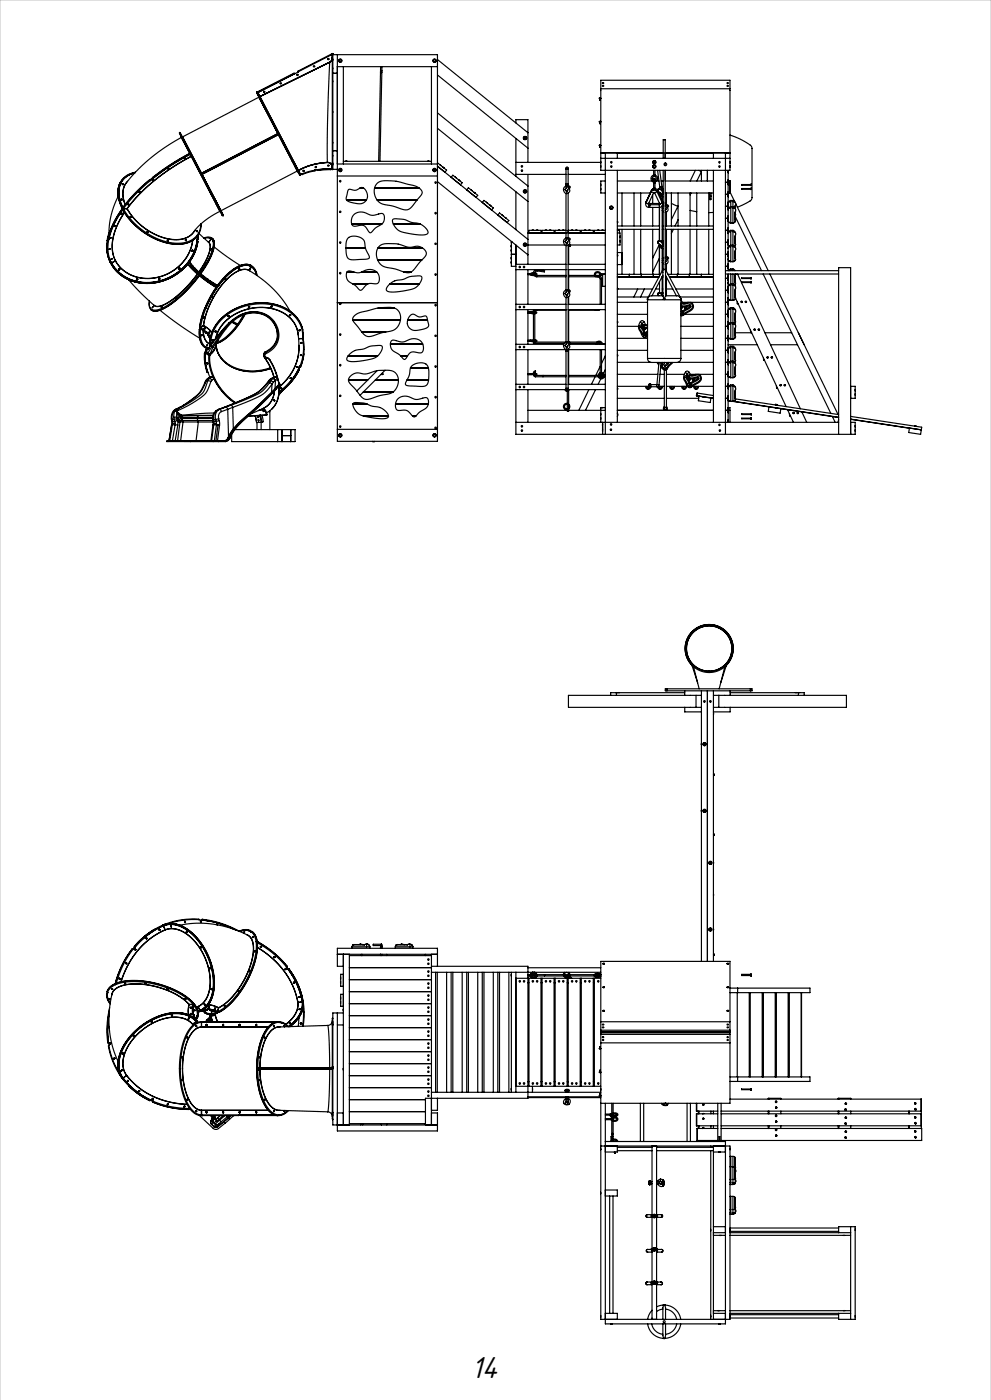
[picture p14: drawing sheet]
<svg xmlns="http://www.w3.org/2000/svg" width="297mm" height="420mm" viewBox="0 0 297 420" stroke-linecap="round" stroke-linejoin="round" font-family="sans-serif">
<defs><g id="words">
<text font-size="9.5" x="141.2" y="413.5">14</text>
</g></defs>
<g fill="none" stroke="#000" stroke-width=".35">
<path d="M98.8 18.6v.1M98.8 18.6l-20.9 10.3M98.8 18.7l-20.9 10.3M98.8 18.7l-.6 17-.1 13M98.8 18.7h.1M99.5 16.1v.2M99.5 16.1l-10.2 5.2 .1 .2M99.5 16.3v1.1M99.5 17.4l-.2 .8-.5 .4M99.5 16.3l-10.1 5.2M99.6 17.4h.1M99.6 16.1l-.1 .2"/>
<path d="M99.6 16.1h-.1M99.6 17.6l-.3 .7-.5 .4 .6-.5zM99.6 16.2v.2M99.6 16.1h.1M99.6 18.1v30.8M99.6 16.1v2M99.6 18.1h.1M99.7 17.7v.4M99.7 17.7h.1M99.7 16.2v.2M99.7 16.1v.3M99.7 16.4h31.4v116h-30v-116"/>
<path d="M99.7 16.4v34.4M101.1 20h30M101.7 18l.3-.2 .3 .2v.4l-.3 .2-.3-.2zM102.9 20v29.2M114.1 20l-.1 1.2M114.5 20l-.1 1.2M129.3 20v29.2M129.9 18l.3-.2 .3 .2v.4l-.3 .2-.3-.2zM131.1 17.9l27.1 21.9M53.9 40l3 6M76.9 27.7h.1M76.9 27.7l.1 .1"/>
<path d="M76.9 27.7l6.4 12.1M77 27.7l.2 .1M77 27.7l6.3 12.1M77 27.7h-.1M77 27.9l6.3 12.1M77.1 27.6l-.2 .1M77.1 27.6v.1M77.1 27.6l.1 .1M77.1 27.6h.1M77.2 27.7h.1M77.2 27.8l6.3 11.9M77.3 27.7h-.1"/>
<path d="M77.3 27.7v.1M77.3 27.8l.6 1.1M77.3 27.8h.1M77.6 29.2l5.6 10.9M77.6 29.2l-22.9 11.9M77.6 29.1v.1M77.9 28.9v.1M77.9 29l11.5 22.1M83.3 39.8h.1M83.3 39.8l.2 .4M83.5 39.7l-.2 .1M83.5 39.7l6.5 12.6"/>
<path d="M83.5 39.7h.1M88.2 22.1v-.2l-11.1 5.7M88.2 22.1l-11 5.6M88.2 22.1h.1M88.3 22.1l-11 5.6M88.3 22.1v.1M89.4 21.5l-12.1 6.3M99.7 33.4v.4M99.7 20.3v.4M99.7 24.2v.4M99.7 22h1.4M114 21.6l.2 .2 .2-.2"/>
<path d="M114 21.6l-.5 26.8M114 21.2v.4M114 21.2h.4M114.4 21.6l-.5 26.8M114.4 21.2v.4M131.1 33.9l27.1 21.9M131.1 38.5l27.1 21.9M131.1 22.5l27.1 21.9M154.6 36.9v-1h3.6v12.8M179.6 36.5l.2 .2 .2-.2M179.6 29.5h.4M179.6 29.5h.1"/>
<path d="M179.7 36.7l.1 .5 .1-.5M179.7 29.6l.1 .5 .1-.5M180.1 24.1h38.7v27h-38.7zM180.1 26.6h38.7M35.4 58.9l-1.2 2.8-.9 3-.5 2.8-.1 2.9M36.3 54.9a6.9 6.9 0 0 0-.4 5.4M36.3 59.8l.3 .2zM36.5 59.7l-.1 .1M36.5 54.1h-.1M36.6 55.2l.3 .2zM36.7 54.2l-.1 .1M36.8 55.1l-.1 .1"/>
<path d="M38.2 54.4a6.2 6.2 0 0 0-.7 7M38.6 52.5a5.4 5.4 0 0 0-2.9 3.8M40.4 51.9a5.9 5.9 0 0 0-4.4 8.3l.8 2M40.4 51.9a6.1 6.1 0 0 0-4 2.5M40.4 51.8a6 6 0 0 0-4.5 8.3l.8 2.2M40.6 51.7a6.1 6.1 0 0 0-4.8 8.4l.8 2.2M41.7 57.5h.3l-.3 .2zM41.7 57.5h.1M41.8 57.5l-.1 .1M41.8 57.5v.2M41.9 57.4l-.1 .1M44.8 53.9l.1 .1"/>
<path d="M44.8 53.9l-4.9 4.6-3.2 3.9M44.8 53.9h.1M44.9 54l-4.8 4.4-3.3 4M44.9 54l.2 .2M44.9 54h.1M44.9 53.9l.1 .1M45 54h.1M45 54l.1 .2M45 54v.1M45 54.1l.1 .1M45.1 54.2l-4.2 3.8-3.9 4.6M45.1 54.2h.1"/>
<path d="M45.7 53.9h.3l-.2 .2zM45.8 53.9h.1M45.8 53.9h-.1M45.8 53.9v.2M45.8 53.3l-.9 .7M45.8 53.3v.1M45.9 53.4l-.9 .7M45.9 53.8l-.1 .1M50.3 50.5h.3l-.3 .2zM50.3 50.5h.1M50.3 50.5v.1M50.3 50.5l.1 .2"/>
<path d="M50.5 50.4l-.2 .1M54.2 40.8l.2 .4M54.5 41.4l-.1-.2 .8 1.6M54.7 41.1h.1M54.7 41.1l5.7 10.9M55.3 47.5l.3-.1-.3 .2zM55.3 47.4v.1M55.3 47.5h-.1M55.3 47.5l.1 .1M55.5 47.4l-.2 .1M55.8 43.8l.1 .4M56.5 46.2l-6.1 3.6-4.6 3.5"/>
<path d="M56.5 46.2h.1M56.5 46.2l.1 .1M56.6 46.3l-6 3.5-4.8 3.5M56.6 46.3h.1M56.6 46.3l-6 3.6-4.8 3.5M56.6 46.3v.1M56.6 46.4l-4.9 2.9-5.9 4.1M56.9 46.1l-.3 .1M56.9 46.1v.1M56.9 46.1l-2.5-4.9-4.6 2.8-3.9 2.8-4 3.5-3.2 3.5a6.4 6.4 0 0 0-1.2 7.5M56.9 46v.1M56.9 46.2l-.3 .1"/>
<path d="M56.9 46.2h.1M56.9 46.2l.1 .1M56.9 46.2l-.3 .2M57 46h-.1M57 46.3l.3 .6M57 46.3l-5.8 3.4-6.1 4.5M57 46.3h.1M57 46.2h.1M57 46.2h-.1M57 46.2v.1M57 46l-.1 .2M57.1 46.3l3.3 6.4"/>
<path d="M57.1 46.3l.3 .6M57.2 46.3h-.1M57.3 46.9a57.2 57.2 0 0 0-19.2 15.7M57.3 46.9l8.6 16.5-4.3 2.7-3.2 2.9a6.1 6.1 0 0 1-6.1 2.9 18.6 18.6 0 0 1-14.2-9.3M57.3 46.9a56.9 56.9 0 0 0-19.2 15.7M57.3 46.9h.1M58.5 49.1l.2 .3M60.2 52.1l.3 .1M60.2 52.1l.3 .2M60.3 52.2l.2 .5M60.4 52l-.2 .1M60.4 52l-6.4-12.2h-.2l6.4 12.3"/>
<path d="M60.4 52h.1M60.4 52.7h.1M60.4 52.7l3 5.8M60.4 52l.1 .2M60.5 52.2l.1 .1M60.5 52.7h-.1M60.5 52.7h.1M60.5 52.3l6.4 12.2-.7-1.3M60.5 52.3l1.5 2.9M60.5 52.3h.1M60.6 52.3h.1M60.6 52.6l3 5.9"/>
<path d="M60.6 52.6l-.2 .1M60.6 52.3l5.6 10.9M60.6 52.6h.1M60.6 52.6l3.1 5.8M61.7 55.2l.1 .3M62.1 55.2h.1M62.1 55.3l2.7 5.3M63.4 58.5l3.2 6.1 .3 .1M63.6 58.5h-.2M63.6 58.5l3.3 6.2M63.6 58.4h.1M63.7 58.4l3.2 6.3"/>
<path d="M63.7 58.4l-.1 .1M71.5 46.2l-11.1 5.8M71.5 46.2l.1 .2M71.6 46.4l-11.1 5.8M72.2 46l.1 .1M72.3 46l-.7 .4M72.3 46.1l-11.7 6.2M83.2 40.1l-22.8 11.9M83.3 40.1h.1M83.3 40.1l-11.8 6.1M83.3 40.1v.1M83.3 40h.1v.2"/>
<path d="M83.3 40v.1M83.3 40l-.1 .1M83.3 40.2l.1 .2M83.3 40.2l.3 .1M83.3 40.2l-11.1 5.8M83.4 40.4l-11.1 5.7M83.4 40.4h.1M83.4 40.4l5.7 10.9M83.4 40.4l-22.8 11.9M83.5 40.2l.1 .1M83.5 40.4l6.3 12.1 .2 .1M83.6 40.3h.1"/>
<path d="M83.6 40.3l-.1 .1M83.6 40.3l6.4 12.3M84.9 43.1v.1M84.9 43.3l.1 .1M87.6 48.3l.2 .4M88 49.1l.1 .2M88.4 49.8l.8 1.5M89.1 51.3h.1M89.1 51.3l-22.9 11.9M89.2 51.4l.1 .3M89.4 51.2h.1M89.4 51.1h.1"/>
<path d="M89.5 51.2l.6 1.1M89.9 52.4l.1 .1M89.9 52.4l.1 .2M90 52.3l-.1 .1M90.1 52.3l-.2 .1M90.1 52.3h-.1M90.4 52.2h.1M90.4 52.2l-.3 .1M94.4 51v.1M94.4 51.1l-4 1.1M94.4 51.1v.2l-3.9 1.1-.1-.2M95.2 51h.1"/>
<path d="M95.2 50.9l-.8 .1M98.1 48.7h.1M98.1 48.7a1.39 1.39 0 0 1 1.5 1.2M98.1 48.7l.9 .3 .6 .9M98.1 48.7a19.5 19.5 0 0 0-8.6 2.4M98.1 48.7v.1M98.1 48.7a19.3 19.3 0 0 0-8.6 2.4M98.1 48.8a1.36 1.36 0 0 1 1.4 1.3M98.1 48.8a19.3 19.3 0 0 0-8.6 2.4M99 50.8v.1M99.2 50.7l-4 .3v.1l3.8-.2M99.2 50.7l-.2 .1"/>
<path d="M99.2 50.8h-.2M99.2 50.8h.1M99.2 50.8l-.2 .1M99.3 50.7h-.1M99.3 50.7l.1-.1-.2 .2M99.3 50.7l-4.1 .2M99.3 50.7l-.1 .1M99.5 50.1v.5M99.5 50.1h.1M99.5 50.6l-5.1 .4M99.5 50.6h.1M99.6 50.6h.1"/>
<path d="M99.6 49.9v.2M99.6 48.9v2l.1-.1M99.6 48.9h.1M99.7 49.1v.4M99.7 42.6v.4M99.7 46.5v.4M99.7 49.1h.1M99.7 49.5h.1M99.7 50.8h1.4M99.7 45.2h1.4M101.1 49.2h30M101.1 52.8h30"/>
<path d="M101.7 50.8l.3-.2 .3 .2v.4l-.3 .2-.3-.2zM102.9 48.4h26.4M103.6 48.4h.4M103.9 60h5.9M104.4 56.9l.3-.1a3 3 0 0 0 3.6-.5 2.53 2.53 0 0 1 1.7 3.3 2.53 2.53 0 0 1-3.5 1.4l-1.7-.4a1.22 1.22 0 0 1-.8-2zM107.9 56.4h1M112.3 56.4h13.3M113 55.1a4.5 4.5 0 0 1 3.8-.9 16.9 16.9 0 0 1 5.7 1.1l1.3 .3a2.62 2.62 0 0 1 2.7 2.5l-2.6 3.3a2.78 2.78 0 0 1-4 1.2l-3.4-1a4.1 4.1 0 0 1-3.8-2.1 4.1 4.1 0 0 1 .3-4.4zM113 60h12M128.2 48.4h.4M129.9 50.8l.3-.2 .3 .2v.4l-.3 .2-.3-.2zM131.1 49.9l27.1 21.9"/>
<path d="M131.1 48.8l2.7 2.3-.5 .6M131.1 54.5l27.1 21.9M131.8 49.4l.3 .2M131.8 49.4h.1M132.8 50.2l.3 .2M133.1 50.4v.1M135.2 53.2l.5-.6 2.8 2.2-.5 .6M136.5 53.2l.3 .2M136.8 53.4h.1M137.4 54l.4 .2M139.9 57l.5-.7 2.8 2.3-.5 .6M141.1 56.9l.4 .3"/>
<path d="M141.5 57.2h-.1M142.1 57.7l.4 .3M142.5 58h-.1M154.6 41.5v11.4M154.6 57.5v11.4M154.6 52.3h15M154.6 48.7h25.4M157 41.2l.3-.1 .3 .1v.4l-.3 .2-.3-.2zM157 57.2l.3-.1 .3 .1v.4l-.3 .2-.3-.2zM158.2 52.3v27M168.9 57.1l.3 .7 .6 .3M169.5 56.9l.3 .5"/>
<path d="M169.5 56.9l-.6 .2M169.6 50.7v-.2a.37 .37 0 0 1 .5-.4 .37 .37 0 0 1 .2 .6M169.6 55.3h.7M169.6 50.7h.7M169.6 50.7v5.2M169.6 58v13.5M169.6 55.9l.1 .5M169.6 55.9h.7M169.6 55.9l-.6 .4-.1 .8M169.8 57.4v.7M170.1 57.1l-.3 .3M170.1 56l.3 .1 .1 .4"/>
<path d="M170.1 56l-.6 .9M170.1 56a.39 .39 0 0 1 .7-.2 .39 .39 0 0 1-.2 .7h-.1M170.3 55.9h.1M170.3 55.8h.2M170.3 50.7v5.2M170.3 57.9v13.6M170.3 52.3h11.1M170.5 56.5a.9 .9 0 0 1 .2 1 .9 .9 0 0 1-.9 .6M170.5 56.5l-.4 .7M179.6 43.6h.4M179.6 43.6h.1M179.7 43.8l.1 .4 .1-.4"/>
<path d="M180 49.7v.5M180 56.5v.5M180 55.3v.4M180 48.5v.4M180 49.7h.1M180 50.2h.1M180 56.5h.1M180 57h.1M180 55.3h.1M180 55.7h.1M180 48.9h.1M180 48.5h.1"/>
<path d="M180.1 45.9h1.3M180.1 45.8h18.7M180.1 47.5h38.7M181.4 54.3h-1.3v3.6h1.3M181.4 45.9v84.4M185 57.9h9.9M185 54.3h10.4M185 45.9h13.8M185 45.9v1.6M185 51.1v75.6M186.4 57.9v9.9M190 57.9v9.9"/>
<path d="M192 57.9v9.9M195.2 57.1h.1M195.2 57.1l-1.5 3.4M195.3 57.1l.6-.5-.7 .5M195.3 57.1l.1 .1M195.3 57.1l-1.7 3.8M195.6 58.4v2.6M195.7 52.6a1 1 0 0 0-.6 1 1 1 0 0 0 .7 .9M195.7 52.6l.2 .4M195.8 48.5l.3-.2 .3 .2v.3l-.3 .2-.3-.2zM195.8 49.8l.3-.2 .3 .2v.3l-.3 .2-.3-.2zM195.8 57.9h.4"/>
<path d="M195.9 53a.6 .6 0 0 0-.4 .5 .6 .6 0 0 0 .3 .6M195.9 57.8h.3M195.9 57.8l-1.6 3.4M195.9 56.9l-.3 .1a.39 .39 0 0 0-.3 .5 .39 .39 0 0 0 .5 .3h.1M195.9 56.5v.6M195.9 54.3v-.2a.27 .27 0 0 1 0-.5 .27 .27 0 0 1 .4 .2v.5M195.9 52.4l-.2 .2M195.9 53.8v1M195.9 56.5h.4M195.9 54.3h.4M195.9 52.4h.4M195.9 51.1v1.3"/>
<path d="M195.9 54.3v2.2M196.2 57.8l1.5 3.4M196.3 57l.6 .5M196.3 56.6l.8 .5M196.3 56.5v.6M196.3 52.4l-.4 .6M196.3 53.8v1M196.3 51.1v1.3M196.3 54.3v2.2M196.4 54.1a.73 .73 0 0 0-.2-1.3l.1-.1a.76 .76 0 0 1 .8 .4 .76 .76 0 0 1-.1 .8l-.6 .6M196.7 54.3h.8M196.9 57.5l-.7 .3"/>
<path d="M196.9 57.5l1.6 3.4M197.1 57.1l-.4 .1M197.1 57.1l1.5 3.4M197.1 51.1l.6 5M197.3 57.4l.7 .7M197.4 57.9h.4M197.6 56.6l.1 .1M197.6 56.6l-.5 .3 .2 .5M197.6 56.6h.1M197.6 57.9v.4M197.7 56.7v-.6h.8v.6M197.7 56.7h.1"/>
<path d="M197.7 56.7h.7M197.7 56.7a.4 .4 0 0 0-.5 .1 .4 .4 0 0 0 .1 .6M197.7 51.1l.7 5h-.3M197.7 57.8l.1 .2M197.8 56.7l.9 1M197.8 58.7h.5M197.9 57.9l-.2 .6M198 58.1l.2 .3M198.1 54.3h.7M198.2 58.4l.1 .3M198.3 58.7l.2 .2M198.4 58.9l.4 .1"/>
<path d="M198.5 57.1l-.1 .2M198.5 56.7v.4M198.5 56.7h.1M198.5 58.9v1.2M198.6 56.7l-.1 .1M198.6 56.7h.2M198.7 57.7l.1 .1M198.7 57.7l-.7 .4M198.8 47.5v-5.6h.6v5.6M198.8 58.3l-.6 .1M198.8 57l-.3 .1M198.8 51.1v29.7"/>
<path d="M199.4 57.9h14.4M199.4 54.3h14.4M199.4 48.9v.8M199.4 45.9h14.4M199.4 45.8h19.4M199.4 51.1v29.7M199.7 57.9v3.6M201.2 57.9v9.9M203.2 57.9v9.9M206.8 57.9v9.9M207.1 57.9l-.3 .6M208.4 51.1l-1.6 3.2"/>
<path d="M208.8 57.9v9.9M209.4 51.1l.8 .4-1.4 2.8M210.2 51.1v3.2M212 51.1v3.2M212.4 57.9v9.9M212.7 58.9v.5a.31 .31 0 0 0 0 .4 .31 .31 0 0 0 .4 0 .31 .31 0 0 0 0-.4v-.5M212.7 58.9h.4M212.7 57.9v1M213.1 57.9v1M213.8 45.9v1.6M213.8 51.1v75.6M217.4 58.3h.8"/>
<path d="M217.4 54.7h.8M217.4 45.9h1.4M217.4 45.9v84.4M218.2 51.3l.1 .1M218.2 54.9l.1 .1M218.2 58.5l.1 .1M218.2 57.5v.5M218.2 53.9v.5M218.2 58.6h.1M218.2 51.4h.1M218.2 55h.1M218.2 54.3h.6v3.6h-.6"/>
<path d="M218.2 51.1v30.1M218.3 58.6l-.1 .4M218.3 51.4l-.1 .4M218.3 55l-.1 .4M218.8 40.5a15.5 15.5 0 0 1 6.5 3.6v15.4l-.5 .8-3.8 1.9M218.8 49.7h.1M218.8 50.2h.1M218.8 48.9h.1M218.8 48.5h.1M218.8 49.7v.5M218.8 48.5v.4M218.8 57.7l1.3 2.7"/>
<path d="M225.1 55.3v.4M225.1 55.4h-2.8v.2h2.8M225.1 56.5v.4M225.1 56.6h-2.8v.2h2.8M225.1 55.3h.1M225.1 55.7h.1M225.1 56.9h.1M225.1 56.5h.1M32.1 73a6.9 6.9 0 0 0 .3 4l.3 1M32.2 72.1v.2M32.3 71.7v.1M32.3 71.7a10.7 10.7 0 0 0 .7 6.9"/>
<path d="M32.3 71.7l.2 .1M32.3 71.8l.3 .1M32.3 71.8a10.8 10.8 0 0 0 .7 6.8M32.5 71.8h.1M32.5 71.8h-.2M32.5 71.1v.1M32.5 71.8l.1 .1M32.6 71.8v.1M32.6 71.8h-.1M32.6 71.9a10.9 10.9 0 0 0 .7 6.8M32.6 71.2l-.1 .6M32.6 71.9h.1"/>
<path d="M32.7 69.9l-.6 2.3M32.7 70.3l-.4 1.4M32.7 74.8h.1M32.7 71h.1M32.7 71l-.1 .8M33 74.6l-.3 .1M33 71.5h.1M33 78.6l.3 .1M33 78.7l.1 .2M33.1 78.9a13.1 13.1 0 0 0 17.1 4.8 16 16 0 0 0 6.3-4.8M33.1 78.9a12.6 12.6 0 0 0 15.6 5.4 16 16 0 0 0 7.8-5.3M33.2 78.7l.1 .1"/>
<path d="M33.3 78.8a12.9 12.9 0 0 0 16.8 4.8 19.2 19.2 0 0 0 6.4-4.7M33.3 78.7v.1M33.3 78.7l.1 .1M33.3 71.3l-.3 .1M33.3 77.8h.1M33.3 78.8h.1M33.3 78.8a10.9 10.9 0 0 0 5.6 5.1M33.4 78.7v.1M33.4 78.7h.1M33.4 78.8v.1M33.4 78.9a11.8 11.8 0 0 0 10.9 5.8M33.4 78.9l.1 .1"/>
<path d="M33.6 77.6l-.3 .1M34.2 67.9h.1M34.5 67.7l-.3 .1M34.6 78.2l-1.2 .6M34.6 78.2h.1M34.6 78.2v.1M34.6 78.3l-1.2 .6M36.2 64.2h.1M36.5 64l-.2 .1M36.6 62.9l-.5 .7a23.7 23.7 0 0 0-3.6 7.6M36.6 62.5h.1M36.6 62.6v.1"/>
<path d="M36.6 62.6a23.1 23.1 0 0 0-4.1 8.5M36.6 62.6h.1M36.6 62.7a24.7 24.7 0 0 0-4.1 8.4M36.6 62.5v.1M36.6 62.3l.1 .1M36.6 62.4a8.3 8.3 0 0 1-.4-7.9 8.2 8.2 0 0 0 .4 8M36.6 62.4v.1M36.6 62.7v.1M36.6 62.7h.1M36.6 62.4v.3M36.6 62.8v.1M36.7 62.4l-.1 .4"/>
<path d="M36.7 62.4h-.1M36.7 62.8l.1 .1M36.7 62.9h-.1M36.7 62.9l-.5 .7a29.5 29.5 0 0 0-3.7 7.6M36.7 62.4v.1M36.7 62.4v.4M36.7 62.8v.1M36.7 62.7v.1M36.7 62.3h-.1M36.7 62.3h.1M36.7 62.5l.3 .1M36.7 62.5v.2"/>
<path d="M36.7 62.8a20.5 20.5 0 0 0 17.3 10.4 6.5 6.5 0 0 0 5.5-2.9M36.8 62.9a20.5 20.5 0 0 0 17.2 10.4 6.8 6.8 0 0 0 5.2-2.6M36.8 62.4l.2 .2M36.8 62.4l-.1 .1M36.8 62.9a23.6 23.6 0 0 0-4.2 9M37 62.6l-.3 .1M37 62.6h.1M37 62.6l-.3 .2M37 62.6a20.2 20.2 0 0 0 17 10.4 5.9 5.9 0 0 0 6.2-5.8M37.3 63.7a15.9 15.9 0 0 0-3.2 13.3l.5 1.2M37.3 63.8a16 16 0 0 0-3.2 13.2l.5 1.2M38.1 62.6h-1.1"/>
<path d="M38.1 62.6a18.2 18.2 0 0 0 15.4 9.3 5.8 5.8 0 0 0 4.9-2.8M38.1 62.6h.1M38.3 61.3l.3-.1-.2 .2zM38.4 61.2v.1M38.4 61.3h-.1M38.4 61.3v.1M38.5 61.2l-.1 .1M39 65l.3 .2zM39.2 65l-.1 .1M44.1 69.5l.3 .2zM44.3 69.5l-.1 .1M50.1 72.1l.3 .2z"/>
<path d="M50.3 72l-.1 .1M55.5 72l.3 .2zM55.7 71.9l-.1 .1M56.3 79.3l2.9 2.9M56.3 79.2l2.9 3M56.4 78.8l.2 .2M56.5 78.9v.1M56.5 79h.1M56.5 79a15 15 0 0 1-20.6 3.3l-1.6-1.7M56.5 78.6l-.2 .3 .2-.2M56.5 78.6v.1M56.5 78.7h.1"/>
<path d="M56.6 78.6h.1M56.6 78.6l1.4 1.9M56.6 78.5h.1M56.6 79h.1M56.7 78.5l-.2 .1M56.7 78.5l-.1 .1M56.7 78.5v.1M56.7 78.7l.1 .1M56.7 78.7l1 1.3M56.7 78.3h.1M56.8 78.3l-.1 .4M56.8 78.7v.1"/>
<path d="M56.8 78.8l.9 1.2M56.8 78.6v.1M56.8 78.7l1 1.3M56.8 78.2v.1M56.8 78.2h.2M56.9 78.5l-.1 .1M56.9 78.5l-.1 .2M56.9 78.5l.9 1.5M56.9 78.4l-.1 .3M56.9 78.4h.1M56.9 78.4l-.1 .2M56.9 78.4v.1"/>
<path d="M57 78.2l-.1 .2M57.7 75v.1M57.7 75.1h.1M57.7 75.1l-.2 .2M57.7 75.1v.1M57.7 72.1a13.4 13.4 0 0 1-20.3 9.3l-1.6-1.4-1.2-1.8M57.7 75.2h.1M57.7 75.2l-.2 .2M57.8 72.1a13.4 13.4 0 0 1-20.6 9.2l-1.4-1.4-1.2-1.6M57.8 80h-.1M57.8 79.9l.4 .4M58.8 69.3l.3 .2z"/>
<path d="M59 69.2l-.1 .1M59 72.5v.1M59.1 71.8a15 15 0 0 1-14.8 12.9M59.1 71.8h.1M59.1 72.6h-.1M59.1 72.5h.2M59.1 72.5a13.1 13.1 0 0 1-2.3 5.7M59.1 71.8v.1M59.1 71.8a15 15 0 0 1-14.8 13M59.1 71.8l.3 .1M59.1 71.8v.8M59.2 70.8l-.1 1"/>
<path d="M59.2 71.8h.1M59.2 71.8h-.1M59.2 71.9h.2M59.3 72.5h.1M59.3 72.5a13.3 13.3 0 0 1-2.3 5.7M59.3 72.5a13.3 13.3 0 0 1-2.4 5.9M59.3 72.5v.1M59.3 72.6a13.3 13.3 0 0 1-2.4 5.8M59.4 71.9h-.2M59.4 71.9h.1M59.4 71.9v-1.5v1.5M59.6 70l2.9 2.6"/>
<path d="M60.3 67.1l-.2 1.7-.6 1.5M61.1 71.4a2 2 0 0 1 2.4 0 2 2 0 0 1 .6 2.4l-1.2 3.4-2.8 4.6M61.5 79.2l-.3 .3 .3-.3M62.3 71.3l1.2 .3M62.3 72.5a2.66 2.66 0 0 1 .4 3.4l-1.1 2.4-2 3.3M62.5 72.6h.1M62.5 72.6a4.1 4.1 0 0 1-.3 4.5l-2.6 4.5M62.9 72.1l.2-.1-.3 .3zM63 71.4l.8 .6M63.1 72h.1M63.2 74.9h.1M63.4 71.7l.6 1.1"/>
<path d="M63.5 74.6l-.3 .3M63.5 74.6h.1M63.6 71.5l.1 .1M63.7 71.6a4.1 4.1 0 0 1-.1 4.2l-1.3 2.8-2.2 3.4M63.7 71.6a4.4 4.4 0 0 1-.1 4.6l-1.3 2.7-2.1 3.2M64.2 74.1l3.8 2.9 4 2.6M64.7 60.3l1.5 3M64.8 61.2l1.1 2.1M66 63.4l.1 .4M66.2 63.3h.1M66.2 63.3l.2 .3M66.6 64v.1"/>
<path d="M66.7 64.3l.1 .2M66.8 64.5h.1M66.8 64.5l.1 .2M66.9 64.5h-.1M66.9 64.7h.1M73.6 79.5l-1.1 .2M73.6 79.5l.2 .1M73.6 79.5l1.6 .4M73.8 79.6a12.3 12.3 0 0 0-7.9 5.6l-2.2 3.2-2 4.1M73.8 79.6a3.1 3.1 0 0 1 3.1 3M74.2 79.5l1 .3 .8 .8M75.2 79.8a3.4 3.4 0 0 1 1.6 2.2"/>
<path d="M75.3 79.7a5.6 5.6 0 0 0-6 1.5l-2.1 1.9-1.8 2.2M75.3 79.7a5.1 5.1 0 0 0-5.4 1.2l-2 1.7-2.4 2.7M103.7 74.4h5.8M104.3 71.4a3.5 3.5 0 0 1 5 1.2 10.7 10.7 0 0 0 1.4 4.6 1.91 1.91 0 0 1-2.2 .6l-1.4 .1a2.57 2.57 0 0 1-3.1-.9l-.3-1.8a4.6 4.6 0 0 1 .6-3.8zM105.4 67.2h9.1M106.1 64.4a3.9 3.9 0 0 1 4.8 .1 5.7 5.7 0 0 0 3.2-.5 1.12 1.12 0 0 1 1.1 1.7 2.96 2.96 0 0 1-2.2 2.4l-1.5 1.4a.66 .66 0 0 1-.8 .3 .66 .66 0 0 1-.4-.7 2.3 2.3 0 0 0-3.5-1.3 1.25 1.25 0 0 1-1.3-.3 1.25 1.25 0 0 1-.2-1.4l.2-1zM113.2 78h13.2M113.3 74.4h13.3M113.7 73.8a7.9 7.9 0 0 1 5.6-.6l1.7 .6a5.9 5.9 0 0 0 4.1 .1 2.48 2.48 0 0 1 2.6 2.7l-2.9 3.4a2.95 2.95 0 0 1-4.5 1.3l-3-.8a4.1 4.1 0 0 1-4-2.2 4.1 4.1 0 0 1 .4-4.5zM117.7 65.8a9 9 0 0 1 5.9 1 4.5 4.5 0 0 1 4.7 3 2.32 2.32 0 0 1-2.5 .7l-3.4-.5a4.6 4.6 0 0 1-4.8-3.9zM117.9 67.2h8M144.5 60.7l.5-.6 2.8 2.3-.5 .6"/>
<path d="M145.8 60.7l.3 .3M145.8 60.7h.1M146.8 61.5l.3 .3M146.8 61.5h.1M149.2 64.5l.5-.6 2.8 2.3-.5 .6M150.4 64.5l.4 .3M151.4 65.3l.4 .2M151.8 65.5v.1M153.2 78.5v.5M153.2 74.9v.5M153.2 77.3v.4M153.2 73.7v.4"/>
<path d="M153.2 78.5h.1M153.2 79h.1M153.2 74.9h.1M153.2 75.4h.1M153.2 77.3h.1M153.2 77.7h.1M153.2 73.7h.1M153.2 74.1h.1M153.3 72.7h.3M153.3 76.3h1.3M153.3 72.4v7.5h1.3M154.6 73.5v56.8h101.7v-3.6h-1.4"/>
<path d="M154.6 79.3h15M157 73.2l.3-.1 .3 .1v.4l-.3 .2-.3-.2zM158.2 69.9h11.4M158.2 73.5h11.2M158.5 69.9v-.8h3.6v.8M159.5 69.1h.4M159.5 69.1h.1M159.9 69.1h.1M160.8 69.1h.4M160.8 69.1h.1M161.2 69.1h.1M162.5 69.9v-.8h3.6v.8"/>
<path d="M163.4 69.1h.4M163.4 69.1h.1M163.8 69.1h.1M164.7 69.1h.4M164.7 69.1h.1M165.1 69.1h.1M167.3 69.1h.4M167.3 69.1h.1M167.7 69.1h.1M168.6 69.1h.4M168.6 69.1h.1M168.9 72.7l.3 .7 .6 .3"/>
<path d="M169 69.1h.1M169.5 72.5l.3 .5M169.5 72.5l-.6 .2M169.6 73.6v13.5M169.6 69.1h-3.2v.8M169.6 71.5l.1 .5M169.6 71.5h.7M169.6 71.5l-.6 .4-.1 .8M169.8 73v.7M170.1 72.7v.1M170.1 71.6l.3 .1 .1 .4M170.1 71.6l-.6 .9"/>
<path d="M170.1 71.6a.39 .39 0 0 1 .7-.2 .39 .39 0 0 1-.2 .7h-.1M170.1 72.8l-.3 .2M170.3 71.5h.1M170.3 71.4h.2M170.3 69.9h11.1M170.3 79.3h11.1M170.3 69.1h3.6v.8M170.4 73.5v5.8M170.5 72.1a.9 .9 0 0 1 .2 1 .9 .9 0 0 1-.9 .6M170.5 72.1l-.4 .7M170.6 73.5l-.1 .4h.4l.1-.4M171.2 69.1h.5"/>
<path d="M171.2 69.1h.1M171.7 69.1h.1M172.5 69.1h.4M172.5 69.1h.1M172.9 69.1h.1M174.2 69.9v-.8h3.6v.8M175.2 69.1h.4M175.2 69.1h.1M175.6 69.1h.1M176.4 69.1h.5M176.4 69.1h.1M176.9 69.1h.1"/>
<path d="M179.1 69.1h.4M179.1 69.1h.1M179.5 69.1h.1M180.4 69.1h.4M180.4 69.1h.1M180.8 69.1h.1M181.4 73.5h-11.1v13.6M181.4 69.1h-3.3v.8M182.9 62.1l.3-.2 .3 .2v.4l-.3 .2-.3-.2zM185 76.5l.2 .1-.2 .2M185 66.5l.2 .1-.2 .2M185 68.8h12.7"/>
<path d="M185 67.8h12.7M185 69.1h.7v.8M185 69.9h.8v3.6h-.8M185 75.8h1.4v3.6h-1.4M185.8 72.1v.5M185.8 70.9v.4M186.4 78.4h.1M186.4 78h.1M186.4 77.1h.1M186.4 76.7h.1M186.4 78v.4M186.4 76.7v.4"/>
<path d="M186.4 68.8v7.9M186.4 77.1v.9M186.4 78.4v3.9M190 68.8v13.5M192 68.8v13.5M193.6 60.9a.96 .96 0 0 0 .9 1.3M193.6 60.9l.7 .3M193.7 60.5l-.1 .4M193.7 60.5h.1M193.7 60.5v.2M194.3 61.2l.2 .2M194.5 60.9l.1 .1"/>
<path d="M194.5 61.4v.8M194.5 62.2h3.1M194.5 61.4h3.1M194.6 61v.4M194.6 61h3.1M194.8 61.4v.8M194.9 61v.4M195.6 62.2v5.6M195.6 68.8v13.5M197.3 73l.7 .7M197.6 61.4v.8M197.6 72.2h.1"/>
<path d="M197.6 72.2l-.5 .3 .2 .5M197.6 60.9v.1M197.6 73.2l.1 9.6M197.6 77.5l-2 4.1M197.6 73.3l-2 4.2M197.7 62.2v10.1M197.7 72.3h.1M197.7 61h.1M197.7 72.3h.8M197.7 72.3a.4 .4 0 0 0-.5 .1 .4 .4 0 0 0 .1 .6M197.7 61.2l-.1 .2M197.7 61.2v.1"/>
<path d="M197.7 73.4l.1 .2M197.8 72.3l.9 1M197.8 73.6h.1M197.9 73.5l-.1 .3a.36 .36 0 0 0-.1 .5 .36 .36 0 0 0 .5 0h.1M198 73.7l.2 .3M198.2 74l.1 .3M198.3 74.3l.2 .2M198.5 72.3h.1M198.4 74.5l.4 .1M198.5 72.7l-.1 .2M198.5 63.1l.3 .4M198.5 78.7l.3 .4"/>
<path d="M198.5 72.3v.4M198.5 68.8h.3M198.5 61.7v10.6M198.5 74.5v6.8M198.5 67.8h.3M198.5 60.9a.96 .96 0 0 1-.9 1.3M198.5 60.9l-.8 .3M198.6 60.5l-.1 .9M198.6 60.5l-.3 .1M198.6 72.3l-.1 .1M198.6 72.3h.2M198.7 73.3l.1 .1"/>
<path d="M198.7 73.3l-.7 .4M198.8 61.7l-.3 .3M198.8 77.3l-.3 .3M198.8 62.5l-.3 .1M198.8 78.1l-.3 .1M198.8 73.9l-.6 .1M198.8 72.6l-.3 .1M199.4 60.9h.3h-.3M199.4 61.5h.3M199.4 77.1h.3M199.4 68.8h14.4M199.4 67.8h14.4"/>
<path d="M199.5 62.8l.1 .1M199.5 78.4l-.1 .3M199.6 61.7l.3 .1v.4M199.6 77.3l.3 .1v.4M199.6 61.7l-.2 .2M199.6 77.3l-.2 .2M199.6 61.7a.39 .39 0 0 1 .6-.2 .39 .39 0 0 1-.2 .7h-.1M199.6 77.3a.39 .39 0 0 1 .6-.2 .39 .39 0 0 1-.2 .7h-.1M199.6 62.9l-.2 .2M199.7 61.5h.3M199.7 77.1h.3M199.7 61.5v.1"/>
<path d="M199.7 77.1v.1M199.7 63.6v4.2M199.7 68.8v8.3M199.7 79.2v2.2M199.9 62.2a.89 .89 0 0 1 .2 1 .89 .89 0 0 1-.7 .5M199.9 77.8a.89 .89 0 0 1 .2 1 .89 .89 0 0 1-.7 .5M199.9 62.2l-.3 .7M199.9 77.8l-.3 .7M201.2 61l2 .9M201.2 68.8v13.5M201.8 68.8l-.6 1.2M203.2 68.8v13.5"/>
<path d="M203.2 65.9l-.9 1.9M203.2 61.8l-2 4.1M206.8 63.1l2 .4M206.8 68.8v13.5M208.8 68.8v13.5M212.4 68.8v13.5M213.8 63.7l-1.4 .1M217.4 69.1h.8M217.4 65.5h.8M217.4 61.9h.8M217.4 72.7h.8M217.4 76.3h.8"/>
<path d="M217.4 79.9h.8M218.2 69.3l.1 .1M218.2 62.2v.4M218.2 73l.1 .4M218.2 65.8l.1 .4M218.2 76.6v.4M218.2 64.7v.4M218.2 68.3l.1 .4M218.2 61.1v.4M218.2 79.1l.1 .4M218.2 71.9v.4M218.2 75.5v.4"/>
<path d="M218.2 73.4h.1M218.2 66.2h.1M218.2 69.4h.1M218.2 79.5h.1M218.2 68.7h.1M218.2 66.1h.1M218.2 60.6l.1 .1M218.2 66.2l.3 .5 .5 .2M218.2 66.2l.2 .4 .6 .2M218.2 73.4l.3 .5M218.3 73.4l.3 .4M218.3 69.4l-.1 .4"/>
<path d="M218.3 79.5v.1M218.3 68.7v.1M219 60.1l-.5 .4-.3 .6M219 69.1l-.5 .3-.3 .7 .2-.4 .6-.2M219 73.6l-.5 .3-.3 .7 .2-.4 .6-.2M219 78.4l-.6-.2-.2-.5 .3 .6 .5 .2M219 62l-.5 .3-.3 .7 .2-.4 .6-.2M219 60.5l-.6 .2-.2 .4M219 74v4.4M219 62.4v4.4M219 60.5v1.5M219 60.1v.4"/>
<path d="M219 69.5v4.1M219 69.1v.4M219 78.4v.1M219 73.6v.4M219 66.8v.1M219 62v.4M219 78.5h.7M219 60.1h.7M219 69.1h.7M219 73.6h.7M219 62h.7M219 66.9h.7"/>
<path d="M219.7 60.1l.5 .4 .3 .6M219.7 69.1l.5 .4 .3 .6M219.7 73.6l.5 .4 .3 .6M219.7 62l.5 .4 .3 .6-.3-.4-.5-.2M219.7 60.5l.5 .2 .3 .4M219.7 69.5l.5 .2 .3 .4M219.7 74v4.4M219.7 74l.5 .2 .3 .4M219.7 62.4v4.4M219.7 60.5v1.5M219.7 60.1v.4M219.7 69.5v4.1"/>
<path d="M219.7 69.1v.4M219.7 78.4v.1M219.7 73.6v.4M219.7 66.8v.1M219.7 62v.4M220.2 71.1v1.9M220.2 75.5v1.9M220.2 63.9v1.9M220.2 62v.4M220.2 62h.1M220.2 73l.2 .4M220.2 77.4l.2 .5"/>
<path d="M220.2 65.8l.2 .5M220.3 63.9h.1M220.3 62v.5M220.3 71.1v1.8M220.3 75.5v1.9M220.3 63.9v1.9M220.3 71.1h-.1M220.3 72.9l-.1 .1M220.3 75.5h-.1M220.3 77.4h-.1M220.3 63.9h-.1M220.3 65.8h-.1"/>
<path d="M220.3 64.1v.1M220.3 62v.2M220.3 71v.2M220.3 75.5v.2M220.3 63.9v.2M220.3 64.3l.1 .2M220.3 64.9l7.9 16.3M220.3 72.9l.1 .3M220.3 77.4l.1 .5M220.3 65.8l.1 .3M220.3 63.9l.1 .4M220.4 73.2v.2"/>
<path d="M220.4 77.7v.2M220.4 66.1v.2M220.4 64.3h.1M220.4 64.3v.2M220.4 64.5h.1M220.4 73.4h.1M220.4 77.9l-.3 .4-.4 .1M220.4 77.9h.1M220.4 66.3l-.3 .4-.4 .1M220.4 66.3h.1M220.4 64.5l-.1 .2M220.4 73.4l-.3 .4"/>
<path d="M220.4 73.4l-.3 .5M220.4 77.9l-.2 .4-.5 .2M220.4 66.3l-.2 .4-.5 .2M220.4 61l9.8 20.2M220.5 61.4l-.3 .6M220.5 70.4l-.3 .7M220.5 74.9l-.3 .6M220.5 63.3l-.3 .6M220.5 70.4l-.2 .7M220.5 74.9l-.2 .6M220.5 63.3l-.2 .6M220.5 61.4l-.2 .6"/>
<path d="M220.5 61.1v.3M220.5 70.1v.3M220.5 74.6v.3M220.5 63v.3M34.5 80.5a12.1 12.1 0 0 0 9.8 4.3M35.7 80.7h.1M35.8 80.7l-.3 .3M35.8 80.7l.1 .1M35.8 80.7v.1M35.8 80.8h.1M35.8 80.8l-.2 .2M41.1 83.6v.1"/>
<path d="M41.1 83.7l-.2 .3M41.1 83.7l.2 .1M41.1 83.7l.1 .1M41.2 83.8h.1M41.2 83.8l-.2 .2M44.3 84.7v.1M45.3 93h.1M45.6 92.3h.1M45.9 92l-.3 .3M45.9 92h.1M47.7 83.5l.1 .1M47.8 83.6l-.2 .2 .2-.1"/>
<path d="M47.8 83.6v.1M48 93.1l5.5 4.2 6.3 4.1M48.3 92.3h.1M48.6 92l-.3 .3M48.6 92h.1M52.6 89.5v.1M52.9 89.2l-.3 .3M52.9 89.3h.1M52.9 89.3l-.3 .3M53.8 80.4v.1M53.8 80.5l-.2 .2 .3-.2M53.8 80.5h.2"/>
<path d="M53.8 80.5h.1M53.9 80.5l.1 .1M57.3 80l.3 .3M57.3 80l.3 .2M57.3 80h.1M57.3 84.9h.1M57.6 84.6l-.3 .3M57.6 84.6h.1M57.6 80.2v.1M57.7 80l.4 .4zM58 80.5h.1M58.1 80.5l1.6 1.7"/>
<path d="M58.1 80.4l-.1 .1M58.1 80.4h.1M58.1 80.4v.1M58.2 80.4h-.1M58.2 80.4h.1M58.2 80.3v.1M58.2 80.3l.1 .1M58.3 80.4l1.6 1.6M58.3 80.4l-.2 .1M58.3 80.4h.1M58.3 80.4l1.7 1.6M58.6 81.4l.3 .2"/>
<path d="M58.6 81.4h.1M58.9 81.6h.1M59.2 82.2a28.3 28.3 0 0 1-10.9 9.5 2.53 2.53 0 0 1-3.2-1.1l-3.5-3.3-3.1-3.4M59.2 82.2h.1M59.2 82.2a27.9 27.9 0 0 1-11 9.6 1.9 1.9 0 0 1-2.2-.4M59.5 82.1l.5 .1M59.7 82.2h-.5M59.7 98.8a5.3 5.3 0 0 0 1.9 5.5M59.7 98.8l.1 .1M59.7 82.2a31.5 31.5 0 0 1-12 10.6 2 2 0 0 1-2.4-.1 2 2 0 0 1-.5-2.4 2.56 2.56 0 0 0 .6 2.7M59.7 82.2l.3 .1M59.7 82.2h.1"/>
<path d="M59.8 98.9a5.4 5.4 0 0 0 1.8 5.4M59.8 98.3h.1M59.8 98.3l.2 .3M59.8 98.7l.1 .1M59.8 98.7l-.1 .1M59.9 98.3l.1 .2M59.9 98.3h.1M59.9 98.4v.4M59.9 98.8h.1M59.9 98.8l-.1 .1M59.9 82.1h-.5M59.9 82l-.2 .2"/>
<path d="M59.9 82h.1M59.9 81.9l.1 .1M59.9 81.9h.1M60 98.8h.1M60 82l-.3 .2M60 82v.3M60 82.3a32.2 32.2 0 0 1-12.1 10.8 2.74 2.74 0 0 1-2.5-.1M60 82.3h.1M60 82h.1M60 98.6l.1 .1M60 98.5v.1M60 98.6v.2"/>
<path d="M60 98.6l1.7 1.2M60 82.3a33.8 33.8 0 0 1-11.8 10.7l-.4 .1a2.64 2.64 0 0 1-2.4-.1M60.1 82.3v.1M60.1 82.3l.2 .3M60.1 82.1v.2M60.1 82.1h-.1M60.1 82h.1M60.1 82v.1M60.1 98.8l-.3 .1M60.1 98.8a5.1 5.1 0 0 0 2 5.6l.4 .1M60.1 81.8a16.7 16.7 0 0 0 3.9-9.1 1.82 1.82 0 0 0-2.8-1.2 1.91 1.91 0 0 1 2.2 .2 1.91 1.91 0 0 1 .5 2.2l-1.2 3.4-2.8 4.6M60.1 81.8l-.1 .2"/>
<path d="M60.1 98.8h.1M60.1 98.7l1.6 1.2M60.1 82.3l.1 .1M60.1 82v.3M60.1 82l.1 .1M60.1 98.7v.1M60.1 98.3h-.2M60.1 98.3h.1M60.2 98.3h.1M60.1 81.8h.1M60.1 81.8v.2M60.1 82.3h.1"/>
<path d="M60.1 82.4l2 1.6M60.2 98.3l-.2 .2M60.2 98.3l1.7 1.4M60.2 98.3l-.2 .3M60.2 82.3l2 1.6M60.2 82.1v.1M60.2 82.4h-.1M60.2 82.4l1.9 1.5M60.2 82.2l-.1 .1M60.2 82.1h.1M60.2 82.2h.1M60.2 82.2v.1"/>
<path d="M60.2 82.2l2.1 1.6M60.3 82.6l.4 .4M60.3 82.6h.1M60.4 82.9l.3 .3zM60.7 83l2.1 1.5M60.7 83.1v.1M60.7 82.9v.1M60.9 99.2a4 4 0 0 0 2 4 3.8 3.8 0 0 1-2-4zM61 97.6l-.9 .7M61 97.6v.1M61 97.6h.1M61 97.7l-.8 .6"/>
<path d="M61 97.7l1.4 1 1.1 1.1M61 95.4h.1M61 97.6l1.3 .9 1.2 1.2M61.1 95.1l-.1 .3zM61.1 95.1l-.1 .2M61.4 92.4h.1M61.4 92.4l-1.1 3.3-.5 2.6M61.4 98.5l.1 .1M61.4 98.5l-.3 .1M61.4 98.5v.2M61.4 98.4v.1M61.4 92.4l-.9 2.7-.6 3.2"/>
<path d="M61.4 92.4l.3 .1M61.5 92.4l.1 .1M61.5 92.4h-.1M61.6 92.5h.1M61.7 92.5l-1.1 3.3-.5 2.5M61.7 91.7l.1 .1M61.7 92.5h.1M61.7 99.8v.1M61.7 91.7l-.2 .7M61.8 91.8h.1M61.9 99.8h-.2M61.9 99.8l-.2 .1"/>
<path d="M61.9 99.8l.4 .4M61.9 99.8h.1M61.9 91.8l-.3 .7M61.9 99.7l-.2 .1M61.9 99.7v.1M62 99.8l.4 .5M62 99.8l1.1 1.4M62 99.8h-.1M62 99.6l1.1 1.6M62 99.6l-.1 .1M62 99.6v.2M62.1 83.9v.1"/>
<path d="M62.2 83.9l-.1 .1M62.2 83.9l.7 .5M62.2 83.9h.1M62.2 83.9h-.1M62.2 84.3l.4 .2zM62.3 83.8l-.1 .1M62.3 83.8l.7 .5M62.3 83.8h.1M62.5 84.5h.1M62.7 99.8h.1M62.7 99.8h-.2M62.7 99.8v.1"/>
<path d="M62.8 99.6l-.1 .2M62.8 84.5l2.2 1.4M62.8 84.5h.1M62.9 84.4l-.1 .1M62.9 84.4h.1M63 84.3l2 1.3M63 84.3l-.2 .2M63 84.3l2.1 1.3M63 84.3h.1M63.6 89.2v.1M63.7 89l-.1 .3zM63.7 89l-.1 .1"/>
<path d="M64.1 85.5l.3 .3zM64.4 85.7h.1M64.5 99.4h.2M64.6 99.5v.1M64.7 99.4v.1M64.7 99.5h-.3h.2M64.7 99.5l.1-.1-.2 .1M64.8 99.4h-.1M64.8 86.2l-5-3.5 5 3.5M65 85.9h.1M65 85.9l-1.8 2.8-1.5 3M65 85.6h.1"/>
<path d="M65 85.6v.3M65.1 85.6v.3M65.1 85.6l-.1 .3M65.1 86l-1.6 2.5-1.6 3.3M65.1 86v.1M65.1 85.9l-2 3.2-1.3 2.7M65.1 85.6l.1 .3M65.1 85.6h.1M65.1 85.9h.1M65.1 86.1l-3.2 5.7M65.1 85.6l.1 .4M65.2 85.9l-.1 .1"/>
<path d="M65.2 85.6v.1M65.2 86l-.1 .1M65.2 85.6h.1M65.2 85.6l.2 .1M65.4 85.7l-.2 .1M65.4 85.3l.1 .1M65.4 85.3h.1M65.4 85.3l-.2 .3M65.4 85.3l.2 .1M65.5 85.3l.1 .1M65.5 85.3h-.1M65.5 85.4h.1"/>
<path d="M65.6 85.4l-.2 .3M65.6 85.4h.1M65.6 85.4l-.4 .5M67.3 98.6l-3.8 5.5M67.3 98.6l.3 .2M67.5 83.9h.1M67.5 83.6v.3zM67.6 83.6l-.2 .2M67.6 98.8l-2.2 3.1M67.6 98.8l1.9-2.2 2.3-1.6 2.5-.9 2.5-.2 2.4 .6 2 1.4 1.4 2 .5 2.4M68.3 94.8h.2M68.5 94.9v.1"/>
<path d="M68.5 94.8l.1 .1M68.6 94.9l-.3-.1 .2 .1M68.6 94.9l.1-.2-.2 .2M68.6 94.7l-.1 .1M68.6 96.9l-2.6 2.8-2.8 3.8M68.6 96.9l.1 .1M68.7 97l-1.4 1.6M68.7 97l-2 2.1-3.5 4.5M69.5 96.7l1.5 .8M69.6 96.6l1.6 .8M69.8 96.4l1.4 .8M71 97.5l-1.4 1.8a12.1 12.1 0 0 1-4.6 3.5"/>
<path d="M71 97.5l.2 .2M71.2 97.5h-.2M71.2 97.5h.1M71.2 97.2l.2 .2M71.2 97.2v.3M71.4 94.9l2.9-1.2 3.1-.1 1.4 .4 1.4 .6 2.1 2 .7 1.4 .5 1.5 .1 1.4-.3 1.3-.5 1.2-.8 1.1-2.7 1.8M71.4 97.5h-.2M71.6 80.8h.1M71.7 80.5l-.1 .3zM71.7 80.5l-.1 .2M73 94.5l-1.8 2.7M73.5 94.3a18.1 18.1 0 0 1-8.3 8.6l-.3 .1 1.9-.9a20.2 20.2 0 0 0 6.5-7.7"/>
<path d="M74.5 92h.2M74.6 92.1v.1M74.7 92v.1M74.7 92.1h-.3h.2M74.7 92.1l.1-.1-.2 .1M74.8 92h-.1M74.9 80.7h.1M75 81.4a4 4 0 0 0-4.9 .6 25.3 25.3 0 0 0-9.1 15.6M75 80.4l-.1 .3zM75 80.4l-.1 .2M75.7 93.7a9.9 9.9 0 0 0-4.8 1.5l-2.2 1.8M75.7 93.7l2.3 .3 1.9 .8 1.6 1.3 1.1 1.8a5.7 5.7 0 0 1 .2 4.3l-1.1 1.8-2.1 1.6"/>
<path d="M75.7 93.6l2.3 .2 2 .9 1.6 1.3 1.1 1.8a5.8 5.8 0 0 1 .2 4.4l-1.1 1.9-2.1 1.6M75.7 93.6a11 11 0 0 0-7.1 3.3M75.7 93.6v.1M76.9 82.6a3.3 3.3 0 0 0-5-2.7l-2.9 1.9-3.4 3.6M77.1 82.7a3.4 3.4 0 0 0-5.2-2.9l-2.9 1.9-3.4 3.7M81.2 92h.2M81.2 91.9h.2M81.4 92v.1M81.4 91.9v.1M81.4 92l.2-.1-.2 .1M81.5 91.8l-.1 .1M86.8 94.5h.2"/>
<path d="M86.9 93.3l-1.9-3-2.2-2.7-2.8-2.7-3.1-2.3a8.8 8.8 0 0 0-3.6-1.8 11.9 11.9 0 0 0-7.6 5.7 25.7 25.7 0 0 0-4.7 11.1M86.9 94.6l.1 .1M87 94.5v.1M87 94.6l-.2-.1 .1 .1M87 94.6l.1-.2-.2 .2M87.1 94.4l-.1 .1M89.2 99.7a9.8 9.8 0 0 0-9.6-7.4 14.3 14.3 0 0 0-14.5 7.8l-.4 1.3M89.2 99.7l.4 3.8a15.2 15.2 0 0 1-5.9 12.6 15.2 15.2 0 0 0 5.9-12.5M89.2 99.7h.1M89.7 99h.2M89.8 99.1v.1M89.8 98.9l-.2 .2 .2 .1"/>
<path d="M89.8 98.9l.2 .2-.2 .1M89.9 98.9h.1M89.9 99v.1M89.9 99.1h-.3h.2M89.9 98.9v.1M90 99l-.1 .1M90 99l-.2 .1M90.7 99a11.1 11.1 0 0 0-10.3-8.1 16.6 16.6 0 0 0-16.5 7.9l-.9 2.9M101.1 90.8h30M104 81.6h2M104.2 81.4l.5-.1 .8 .1a4 4 0 0 0 4.2-.4 2.73 2.73 0 0 1 3.3 .7 2.73 2.73 0 0 1 .2 3.3l-.6 .2a3.1 3.1 0 0 0-4 1.6 .81 .81 0 0 1-.8 .3 .81 .81 0 0 1-.6-.7l-1.2-1.1a2.61 2.61 0 0 1-1.8-3.9zM105.7 96h14.3"/>
<path d="M105.8 85.2h4.4M106.2 94.7l1.5-.9a34.2 34.2 0 0 1 9.2-1.6 3.2 3.2 0 0 1 2.7 5 4 4 0 0 1-3.9 2.4l-2.8 .7a3.4 3.4 0 0 1-3.6 .2l-2.7-3.2a1.53 1.53 0 0 1-.4-2.6zM108.4 81.6h4.5M108.4 99.6h7.2M113.3 92.4h4.8M116.7 85.3a6 6 0 0 1 4.2-1.5 7.9 7.9 0 0 1 5.4-.8 3.9 3.9 0 0 1-3.6 3.9l-4.8 .7a2.07 2.07 0 0 1-2.1-.6l.2-.8zM116.8 85.2h8.9M121 81.6h2.2M122.2 96h5.9M122.9 94.7a1.34 1.34 0 0 1 2.2 .2 3 3 0 0 0 2.4-.1 .94 .94 0 0 1 .6 1.1l.2 .7a1.4 1.4 0 0 1 0 1.5 1.4 1.4 0 0 1-1.5 .7l-1.1 .2a2.58 2.58 0 0 1-3.3-1 2.58 2.58 0 0 1 .5-3.3zM154.6 80.9h15M154.6 91.3h15"/>
<path d="M154.6 92.9h15M158.2 93.9h.6M158.2 93.6h.6M158.2 82.4h.6M158.2 82.1h.6M158.2 80.9v10.4M158.2 92.9v10.4M158.8 93.6h.2M158.8 93.9l.3 .1M158.8 93.6v.3M158.8 82.1h.2M158.8 82.4h.3"/>
<path d="M158.8 82.1v.3M159.1 94l.8 .2M159.1 82.4l1 .3M159.3 93.8h-.2a.96 .96 0 0 1 1.5-.3 .37 .37 0 0 1 .2 .5 .37 .37 0 0 1-.5 .1M159.3 93.8h.1M159.3 82.2l-.2 .1a.99 .99 0 0 1 1.6-.4l.2 .4-.3 .3M159.3 93.8l-.2 .2M159.3 82.2l-.2 .2M159.3 82.2l.6 .2M159.4 93.8h.5M159.9 93.7v8.2M159.9 82.1l.3 .7 .7 .2"/>
<path d="M160.2 92.9l-.3 .5M160.3 93.7v8.3M160.3 82.1l.6 .5M160.5 93.8h-.2M160.6 93.8h-1.3M160.6 82.2l-.2 .1M160.6 82.2l-.6-.1-.7 .1M160.6 80.9l-.5 .3-.2 .6M160.9 93l-.6 .4M160.9 92.9v.1M160.9 82.6v.4M160.9 83h8.7"/>
<path d="M160.9 82.6h8.7M160.9 93h8.7M161 81.3l-.5 .1-.2 .4M161 80.9v.4M161.1 80.9l2.1 .3-.1 .4-2.1-.3M168.9 88.3l.3 .7 .6 .3M169.5 88.1l.3 .5M169.5 88.1l-.6 .2M169.6 89.2v13.5M169.6 87.1l.1 .5M169.6 87.1h.7M169.6 87.1l-.6 .4-.1 .8"/>
<path d="M169.8 88.6v.7M170.1 88.3v.1M170.1 87.2l.3 .1 .1 .4M170.1 87.2l-.6 .9M170.1 87.2a.39 .39 0 0 1 .7-.2 .39 .39 0 0 1-.2 .7h-.1M170.1 88.4l-.3 .2M170.3 87.1h.1M170.3 89.1v13.6M170.3 80.9h11.1M170.3 91.3h11.1M170.3 92.9h11.1M170.4 80.9v1.7h7.8"/>
<path d="M170.4 89v2.3M170.4 93v9.6M170.4 93h8.1M170.5 87.7a.9 .9 0 0 1 .2 1 .9 .9 0 0 1-.9 .6M170.5 87.7l-.4 .7M178.3 92.9l.7 .2 .6-.2M178.6 83h-8.2l.1 4h-.2M178.6 82.6h.7M179.3 82.6l.3 .1M179.3 82.6v.2M179.5 83.1l.4 .5M179.7 82.5l.3 .1"/>
<path d="M179.7 82.2a.59 .59 0 0 0-.6-.5 .59 .59 0 0 0-.5 .6 .59 .59 0 0 0 .5 .5l.6-.3M179.8 92.9l-.3 .1M179.9 83.6h.4M179.9 83.6v7.7M179.9 82.8l.4 .8M180 82.1a.91 .91 0 0 0-1-.7 .91 .91 0 0 0-.8 1 .91 .91 0 0 0 1.1 .7l.7-.5M180.2 82.5l-.2 .1M180.2 82.2l-.5 .3M180.2 82.2v.3M180.2 82.2h1.2M180.2 82.5h.4M180.3 83.6v7.7"/>
<path d="M181.4 82.3h-.8v3.6h.8M185 96.5l.2 .1-.2 .2M185 86.5l.2 .1-.2 .2M185 90.7h9.1M185 94.3h9.1M185 97.9h6.4M185 89.1h9.3M185 82.3h12.7M185 83.1h12.5M185.2 86.7h10.4M188.6 82.3v.8M191.1 86.7l-1.1 2.4"/>
<path d="M191.6 98.1l.1 .6 .7 1.3M191.6 98.1h.6M191.9 96.5l-.3 .6a2.5 2.5 0 0 0 .5 2.8l.7 1.1M191.9 96.5l.6 .7M192.2 98.1l.8 1.8M192.2 98.1h.3M192.2 82.3v.8M192.5 97.2v.2M192.5 97.4l.8 .1M192.5 97.4h.1M192.5 97.4l-.6 .2-.3 .5M192.5 97.4v.3"/>
<path d="M192.5 98.1l.8 1.7M192.5 97.7l-.3 .4M192.5 97.7l.4 .1M192.6 98.1h-.1M192.6 98.1l.6 .3 .9 .1M192.9 97.8l.6 .4h.6M192.9 97.8l-.3 .3M192.9 96.5l-.4 .7M192.9 96.5l.6 .8 .6 .1M192.9 96.5a.57 .57 0 0 0-.5-.3 .57 .57 0 0 0-.5 .3M193 99.9l-.6 .1M193 99.9l.2 .3"/>
<path d="M193.1 86.7l-1.1 2.4M193.3 97.5l-.4 .3M193.3 97.5l.8 .2M193.3 99.8l-.3 .1M193.3 99.8h.1M193.4 99.8l.2 .3M194.1 99.7l-.5 .4M194.1 89.9h10M194.1 99.3l-.7 .5M194.1 89.9v17.6M194.1 89.8v.1M195.8 82.3v.8"/>
<path d="M196.5 86.7h1.2M197.3 88.6l.2 .1M197.6 87.8l.1 .1M197.6 87.8l-.5 .3 .2 .5M197.6 87.8h.1M197.7 84.5v3.4M197.7 87.9h.1M197.7 87.9h.8M197.7 87.9a.4 .4 0 0 0-.5 .1 .4 .4 0 0 0 .1 .6M197.8 87.9l.8 .8h-3.1a1.24 1.24 0 0 0-1.4 1.1M198.5 87.9h.1M198.5 88.3l-.1 .2"/>
<path d="M198.5 87.9v.4M198.5 83v4.9M198.5 83.1h.2M198.5 86.7h.2M198.6 87.9l-.1 .1M198.6 87.9h.1M198.7 88.2l-.2 .1M198.7 82.6l-3.3 6.1M198.8 89.8h.6M198.8 80.9h.5M198.8 80.9v8.9M198.8 80.9l-4.7 8.9"/>
<path d="M199.3 80.9l.1 8.9M199.3 80.9l4.7 8.9M199.5 88.7h3.1a1.27 1.27 0 0 1 1.4 1.1M199.5 82.6l3.2 6.1M199.7 83.1v5.6M199.7 86.7h1.9M200.2 82.3h13.6M200.6 83.1h13.2M202.5 86.7h11.3M203 82.3v.8M203.8 89.1h10M204.1 89.8v.1"/>
<path d="M204.1 91.5l.5 .3 .9-.1a1.13 1.13 0 0 1 1.4-.1l.1 .4-.2 .3-2.1 1.3M204.1 90.9l.3 .1M204.1 94.1h.1M204.1 92.5l.3 .9M204.1 91.9l1.3 .2M204.1 89.9v17.6M204.1 97.9h9.7M204.1 93.4h.1M204.1 90l.4 .8a.92 .92 0 0 0 1.4 0 1.37 1.37 0 0 1 1.9 .8 1.37 1.37 0 0 1-1 1.8l-2.1 1.2M204.1 90h.1M204.1 93.4l.3 .3M204.3 94.1h.1"/>
<path d="M204.2 94.1l-.1 .3M204.4 93.7l-.2 .4M204.4 93.7h.1M204.4 91a2.78 2.78 0 0 0 2.2-.1 1.09 1.09 0 0 1 1 1 1.09 1.09 0 0 1-.9 1.2l-1.6 .9M204.4 91l-.3 .3M204.4 93.4h-.3M204.4 93.4h.1M204.4 93.7l.1 .4M204.5 94.1h.1M204.5 94.1l.2 .5M204.5 90.7h1.8M204.5 93.4l.2 .2"/>
<path d="M204.7 93.6l.4 .4M204.7 93.6l-.3 .1M204.7 94.6l-.6 .1M205.1 94l-.6 .1M205.2 94.3h8.6M205.5 92.1h-.1M205.5 92.1a.32 .32 0 0 1 .3 .4 .32 .32 0 0 1-.5 .1 .32 .32 0 0 1 .1-.5M206.6 82.3v.8M206.7 91.8l-1.2 .3M206.7 91.8v.1M206.7 91.5v.3M206.7 91.9l-2.2 1.5"/>
<path d="M206.7 91.9l.3 .1M206.9 91.5l-.2 .3M207 90.7h6.8M207 91.9h-.3M210.2 82.3v.8M217.4 82.2h33.9M217.4 81.2h33.9M217.4 87.1h.8M217.4 83.5h.8M217.4 90.7h.8M217.4 94.3h.8M217.4 97.9h.8"/>
<path d="M218.2 96.4l.3 .7zM218.2 80.1l.1 .1M218.2 90.9l.1 .1M218.2 87.4v.4M218.2 83.8v.4M218.2 94.6v.4M218.2 98.2v.4M218.2 89.9l.1 .4M218.2 97.1l.1 .4M218.2 93.5v.4M218.2 86.3v.4M218.2 82.7v.4"/>
<path d="M218.2 80.2h.1M218.2 90.3h.1M218.2 91h.1M218.2 82.2v44.5M218.2 85.9h.1M218.3 80.2l-.1 .4M218.3 90.3v.1M218.3 91l-.1 .4M218.3 97.5l-.1 .1M218.6 85.4l-.4-.6 .3 .7M219 85.2l-.5 .3-.3 .7 .2-.4 .6-.2M219 90l-.6-.2-.2-.5 .3 .6 .5 .2"/>
<path d="M219 80.7l-.7 .5M219 96.8l-.7 .7M219 97.2l-.6 .2-.2 .4v-.3M219 92.3l-.5 .3-.3 .7 .2-.4 .6-.2M219 85.6v4.4M219 97.2v4.4M219 90v.1M219 85.2v.4M219 82.2v3M219 80.7v.4M219 81.1l-.4 .1M219 96.8v.4"/>
<path d="M219 92.7v4.1M219 92.3v.4M219 85.2h.7M219 90.1h.7M219 80.7h.7M219 96.8h.7M219 92.3h.7M219 81.1v.1M219.7 85.2l.5 .4 .3 .6M219.7 80.7l.6 .5M219.7 96.8l.5 .4 .3 .6M219.7 92.3l.5 .4 .3 .6"/>
<path d="M219.7 85.6v4.4M219.7 85.6l.5 .2 .3 .4M219.7 97.2v4.4M219.7 97.2l.5 .2 .3 .4M219.7 92.7l.5 .2 .3 .4M219.7 90v.1M219.7 85.2v.4M219.7 82.2v3M219.7 80.7v.4M219.7 81.1l.4 .1M219.7 96.8v.4M219.7 92.7v4.1"/>
<path d="M219.7 92.3v.4M219.7 81.1v.1M220.2 87.1v1.9M220.2 82.7v1.9M220.2 98.7v1.9M220.2 94.3v1.9M220.2 89l.2 .5M220.2 84.6l.2 .4M220.2 96.2l.2 .4M220.3 87.1v1.9M220.3 82.7v1.8M220.3 98.7v1.9"/>
<path d="M220.3 94.3v1.8M220.3 87.1h-.1M220.3 89h-.1M220.3 82.7h-.1M220.3 84.5l-.1 .1M220.3 98.7h-.1M220.3 94.3h-.1M220.3 96.1l-.1 .1M220.3 99.8h5M220.3 87.1v.2M220.3 82.6v.2M220.3 98.7v.2"/>
<path d="M220.3 94.2v.2M220.3 89l.1 .5M220.3 84.5l.1 .5M220.3 96.1l.1 .5M220.4 82.2l-.2 .5M220.4 82.3h.7l18.8 40.3M220.4 84.8v.2M220.4 89.3v.2M220.4 96.4v.2M220.4 82.2l-.1 .5M220.4 85l-.3 .5 .3-.5M220.4 96.6l-.3 .5z"/>
<path d="M220.4 89.5l-.3 .4-.4 .1M220.4 89.5h.1M220.4 85h.1M220.4 96.6h.1M220.4 89.5l-.2 .4-.5 .2M220.4 89.5l15.2 32.5M220.5 86.5l-.3 .6M220.5 98.1l-.3 .6M220.5 93.6l-.3 .7M220.5 86.5l-.2 .6M220.5 98.1l-.2 .6M220.5 93.6l-.2 .7"/>
<path d="M220.5 86.2v.3M220.5 97.8v.3M220.5 93.3v.3M220.9 90.6v.5h.3M224.9 99.1l.1 .7h.2M225.1 83.4v.3M225.1 83.3v.1M225.1 83.4h-2.8v.2h2.8M225.1 84.6v.3M225.1 84.5v.1M225.1 84.6h-2.8v.2h2.8M225.1 83.7h.1"/>
<path d="M225.1 83.3h.1M225.1 84.9h.1M225.1 84.5h.1M228.7 82.2l20.3 41.8M229.2 99.8h8.1M230.7 82.2l20.5 42.1M239.3 99.8h.1M60.4 100.7h.1M60.5 100.4l-.1 .2M61.3 106.1h.1M61.3 106.1a12 12 0 0 0 .9 5.6M61.3 115l-1 2-.9 1.2-4.5 3.4"/>
<path d="M61.4 106.1a13.9 13.9 0 0 0 .8 5.6M61.4 106v.1M61.5 106a13.8 13.8 0 0 0 .7 5.7M61.5 106h-.1M61.5 106h.1M61.5 106l1.1 .6M61.5 106a13.8 13.8 0 0 0 .8 5.7M61.6 114.4l-.3 .6M61.6 105.5l-.3 .6M61.6 114.8l-.9 1.8-.9 1.4-4.7 3.5M61.6 114.8l-.3 .2M61.6 105.7l.6 .4"/>
<path d="M61.6 105.7v.1M61.6 105.7l-.2 .3M61.6 105.7l-.1 .3M61.6 105.8l-.1 .2M61.6 104.3l.8 .3M61.6 105.8l.6 .3M61.6 105.5h.1M61.7 104.2l.6 .2M61.8 104.9l.4 1.2M61.8 104.9l-.2 .8M61.8 114.2l-.2 .6M61.8 114.2h.4"/>
<path d="M61.8 114.2l-.2 .2M61.9 104.9l-.1 .1M61.9 104.9h-.1M61.9 104.9h.1M62 103.7v.1M62 104.9h-.1M62 104.9h.1M62.1 104.9h-.1M62.1 108.8l.1 .4M62.1 108.8l.2 .3M62.1 103.4l-.1 .2M62.2 100.3l.8 1.6"/>
<path d="M62.2 100.3h.1M62.2 100.3l.8 1.5M62.2 100.3l.8 1.2M62.2 113.6l-.6 .8M62.2 106.1h.1M62.2 111.7h.1M62.2 106.1l.2 .1M62.3 111.7h.1M62.2 114.2l1 .3M62.2 114.2a7.6 7.6 0 0 1-4.5 6l-4.8 2.6M62.3 111.7l.6 1.5M62.3 109.1l-.1 .1"/>
<path d="M62.3 113.5l-.1 .1M62.3 106.1l.1 .1M62.4 113.6l-.6 .6M62.4 113.6h.3M62.4 113.6h-.2M62.5 113.5l-.1 .1M62.5 113.5h-.2M62.6 104.6l-.5 .3M62.6 106.6a13.6 13.6 0 0 0 1.3 6.7M62.6 106.3h.1M62.7 106.3l-.1 .3M62.7 106.3l.2 .3"/>
<path d="M62.7 104.3l-.5 .5M62.7 104.2v.2M62.7 113.6l-.5 .6M62.7 113.6l.8 .5M62.8 106.3h-.1M62.9 106.6h-.3M62.9 106.6a16.9 16.9 0 0 0 7.8 14.2M62.9 103.8v.1M62.9 103.8h.1M63 101.8v.1M63 101.9h.1M63 101.9v.1"/>
<path d="M63 101.9v.3M63 102v.2M63 102.2v1.3v-1.3M63 102.2h.1M63 102.4v1.1M63 102.2v.2M63 113.1l-.7 .4M63 101.8h.1M63 101.9l.2 .1M63 102.2v.1M63 101.7v.2M63 102.2l-.1 1.6"/>
<path d="M63 102.3v.9M63 102.4h.1M63 113.1h.1M63 103.7l-.1 .1M63.1 101.2v.2M63.1 106.1l-.7 .1M63.1 106.1l1-1.1 .7-1.6-.6 1.4-1.1 1.3M63.1 106.1h-.8M63.1 106.1h.1M63.2 103.5v.1M63.2 103.5l-.5 .7M63.2 113.1l-.7 .4"/>
<path d="M63.2 113.1h.2M63.2 113.1h-.2M63.2 103.6l-.7 1.1-.5 .2M63.2 103.6l.3 .5M63.2 114.5a8 8 0 0 1-4.8 6l-5 2.6M63.2 113.1h-.1M63.2 113.1h.1M63.2 102h.1M63.2 102h1.1h-1.1M63.2 102.1l-.2 .1M63.2 102.1l-.1 1.4M63.2 102v.1"/>
<path d="M63.4 113.1l-.7 .5M63.4 113.1l.7 .5M63.4 113.1h.1M63.5 114.1l-.3 .4M63.5 104.1l-1.2 2M63.5 104.1l.4 .1M63.7 102.7v.1M63.8 102.6l-.1 .2M63.9 104.2l-.8 1.9M64.1 113.6l-.6 .5M64.1 113.6h.1M64.1 113.6a18.5 18.5 0 0 0 6.3 7.3 18 18 0 0 1-6.3-7.3"/>
<path d="M64.2 102l-1 .1M64.8 104.2l.2 .3M64.9 104.5a10.2 10.2 0 0 0 10.2 6.8 15.9 15.9 0 0 0 5.9-1M65 104.9l-.2-1.6a4.6 4.6 0 0 1-1.9 3.3M65 104.9h.1M65 104.9a9.8 9.8 0 0 0 9 6.5 15.9 15.9 0 0 0 7.1-.9 13.2 13.2 0 0 1-14.8-3zM65.4 102l-1.5 2.2M65.4 102l-.6 1.4M65.4 101.9v.1M79 106.2l.3 1.2M79 106.2l.4 1.2M79.1 106.1l-.1 .1"/>
<path d="M79.1 106v.1M79.2 106.7l.2 .4M79.2 106.2l.1 .1M79.3 106.7l.2 .3M79.3 106.7h-.1M79.3 106.3v.2M79.3 107.4l1.7 2.9 1 2.9M79.4 105.7l-.3 .4 .1 .6M79.4 105.7l.1 .1M79.4 105.7h.1M79.4 107.1h.1M79.4 107.4l1.8 3 .9 2.7"/>
<path d="M79.4 107.4h-.1M79.5 107.1l-.1 .3M79.5 107.1l.5 .3M79.5 105.8l-.3 .3 .1 .6M79.5 105.8l-.3 .3M79.5 105.8h.1M79.5 105.8l-.2 .5M79.5 107l.1 .1M79.5 107l-.1 .1M79.6 105.6l-.2 .1M79.6 105.6l.1 .1M79.6 107.1h-.1"/>
<path d="M79.6 107.1l.5 .2M79.7 105.7l-.2 .1M80 107.4l.1 .1M80.1 107.3l-.1 .1M80.1 107.3l.1 .1M80.1 107.5l.7 .5M80.2 107.4l-.1 .1M80.2 107.4l.7 .5M80.5 114.3a16.4 16.4 0 0 1-8.6 6l-6.4 2.5M80.7 114.3a13.8 13.8 0 0 1-7.3 5.4l-7.8 3.1M80.7 114.3h.4M80.7 114.3h-.2"/>
<path d="M80.8 108l1.9 3.9M80.8 114.8a9.6 9.6 0 0 1-5.2 4.2l-6.4 2.6M80.8 114.8l.7 .4M80.9 107.9l-.1 .1M80.9 107.9l1.9 3.9M81.1 114.3l-.3 .5M81.1 114.3l.9 .3M81.2 113.6l-.7 .7M81.4 113.6l-.7 .7M81.4 113.6h.3M81.4 113.6h-.2M81.4 117.7l-9.4 8.7-2.1 2.3"/>
<path d="M81.4 117.7l.1 .1M81.5 117.8l-9.2 8.5-2.3 2.4M81.5 115.2a11.5 11.5 0 0 1-7 5.2l-4.8 1.8M81.5 115.2l-.1 2.5M81.7 113.6l-.6 .7M81.7 113.6l.7 .6M81.8 113.5l-.1 .1M81.8 113.5l.5 .2 .3 .5M82 114.6l-.5 .6M82.1 113.2l-.9 .4M82.1 120l.2 .2zM82.2 113.1h.2"/>
<path d="M82.2 113.1l-.8 .5M82.2 113.1l-.1 .1M82.2 117.3a7.3 7.3 0 0 1-5.4 6.2l-1.6 .7M82.3 113.1h-.2M82.3 113.1h-.1M82.3 113.1h.2M82.3 117.3a6 6 0 0 1-3.8 5.4M82.4 116.6l-1 1.1M82.4 116.6l.1 .1M82.4 114.2l-.4 .4M82.4 113.1l.3 .1M82.4 113.1l-.6 .4"/>
<path d="M82.5 113.1h-.1M82.5 113.1l.3 .1M82.5 116.7l-1 1.1M82.6 114.2h-.2M82.6 114.2l-.2 2.4M82.7 111.9l.4 1.6M82.7 113.2l.5 .6M82.8 111.8l-.1 .1M82.8 111.8l.6 2.4M82.8 113.2h-.1M82.8 113.2l.4 .5M82.8 116.5l-4.9 5-5.5 5a15.9 15.9 0 0 0-3.6 4.9"/>
<path d="M82.8 116.5l.1 .2M82.9 116.7l-4.9 5-5.6 5a15.8 15.8 0 0 0-3.5 4.8M83.2 113.8l-.6 .4M83.2 113.8l.5 1.4M83.2 113.7v.1M83.2 113.7l.5 1.4M83.6 115.9a7.6 7.6 0 0 1-3.8 7.9M83.7 115.8a8.3 8.3 0 0 1-2.3 7M83.7 115.2l-1.3 1.4M83.7 115.2h.1M83.7 115.2l.1 .1M83.7 115.1v.1"/>
<path d="M83.7 115.1h.1M83.8 115.2h.1M83.8 117.8h.1M83.8 117.8h-.1M83.8 115.4l-1 1.1M83.8 115.4v.2M83.8 115.4h.1M83.8 117.6v.1M83.8 117.6v.2M83.8 115.3l-1.3 1.4M83.8 115.3h.1M83.8 115.2v.1"/>
<path d="M83.8 117.7v.1M83.8 117.6h.1M83.8 115.6l-.9 1.1M83.8 115.6h.1M83.8 117.6l.2 .1M83.9 117.6l-.1 .1M83.9 115.3h-.1M83.9 115.3l-.1 .1M83.9 115.3l-.1 .3M83.9 117.6h-.1M83.9 117.6h.1M84 117.7l-.2 .1"/>
<path d="M84 117.6v.1M84.1 116.5l.3 .1zM84.3 116.4v.1M84.6 117.2l-1 1.3M87 113.5h.3zM87.2 113.3v.2M89 110.1v.1M89.1 110.1l.2 .1-.3-.1M89.1 110.1l-.1 .1M89.2 110l-.1 .1M89.4 100.5a9.1 9.1 0 0 0-8-8 14.9 14.9 0 0 0-16 6.7l-.8 2.3M89.5 110.7h.1"/>
<path d="M89.8 110.8a19.3 19.3 0 0 1-5.8 6.9M89.8 110.8a19.2 19.2 0 0 1-5.9 7M89.8 110.7v.1M89.8 110.7a19.3 19.3 0 0 1-5.8 6.9M89.8 110.7h-.2a19.2 19.2 0 0 1-5.7 6.9M89.8 110a18.7 18.7 0 0 1-6.1 7.7l.1-.1M89.8 110h.1M89.8 109.9a18.8 18.8 0 0 1-6.1 7.7M89.8 109.9h.1M89.8 109.9v.1M89.8 110l-.3 .7M89.9 110v.1"/>
<path d="M89.9 109.9l.2 .2M89.9 109.9v.1M89.9 110.1l.2 .1M89.9 110.1h.2M90 106.6h.4zM90.1 110.1v.1M90.2 102.9h-.1M90.2 102.9h.1M90.2 106.4v.2M90.3 102.9h.2h-.3M90.3 102.9h-.2M90.3 102.7v.2"/>
<path d="M90.7 101.5a9.5 9.5 0 0 0-7.7-9.7 16.7 16.7 0 0 0-18.7 6.9l-.7 1.7-.4 1.6M90.7 101.5v.1M90.7 101.5l-1.2 .1h1.2M90.7 101.6h.1M90.7 101.6l.2 .1M90.7 101.6a14.3 14.3 0 0 1-.8 8.3M90.9 101.5v.2M90.9 101.4l-.2 .1M90.9 101.4a9.2 9.2 0 0 0-6.3-9.3 17 17 0 0 0-20.4 6.3l-.8 1.7-.4 1.8M90.9 101.5h.1M90.9 101.7h.1M90.9 101.7l.3 3.2"/>
<path d="M91.1 106.3l-1 3.9M91.1 106.1v.1M91.2 104.9a14.6 14.6 0 0 1-1.1 5.2M104.3 106.8h8.9M104.4 114h5.8M104.7 106.4a5.6 5.6 0 0 1 4.3-1.7 8.2 8.2 0 0 1 5.5-.9 3.8 3.8 0 0 1-3.2 3.9 14.6 14.6 0 0 1-7.1 .5 1.16 1.16 0 0 1 .5-1.8zM105.1 112.8a3.4 3.4 0 0 1 3.9-.6h.7a12.6 12.6 0 0 1 8.2-.8 3.9 3.9 0 0 1 1.3 4.1 3.9 3.9 0 0 1-3.2 2.8l-2.1 .4-2 .6a2.95 2.95 0 0 1-4.5-1.3l-1.4-1.8a2.69 2.69 0 0 1-1.5-2.5zM108.9 117.6h8.9M112.5 114h6.9M113 111.2l-6.1 6.1M114.3 112.3l.4 .1zM114.3 112.2h.1"/>
<path d="M114.4 112.1h.1M114.4 112.1v.2M114.6 112.1v.1M114.6 111.9v.4M115.4 111.1l-7.5 7.5M117 103.2h9.7M117.4 102.2l.7-.2a4.6 4.6 0 0 0 4.8-.2 2.7 2.7 0 0 1 3.3 .6 2.7 2.7 0 0 1 .1 3.4h-.9a2.4 2.4 0 0 0-3.6 1.5 .64 .64 0 0 1-.6 .5 .64 .64 0 0 1-.6-.5l-1.4-1.2a2.71 2.71 0 0 1-1.9-3.8zM119.3 119.6a3.9 3.9 0 0 1 4.9 .1l.9 .1 1.6-.4a1.19 1.19 0 0 1 1.5 .1 1.19 1.19 0 0 1 .2 1.5 3.2 3.2 0 0 1-2.5 2.5l-1 1a.85 .85 0 0 1-.9 .6 .85 .85 0 0 1-.7-.7 2.87 2.87 0 0 0-3.6-1.2 1.48 1.48 0 0 1-1.1-2.3zM120.1 106.8h2M122 114h6.4M123 110.4h5.4M123.3 109.9a3.4 3.4 0 0 1 4.9-.1 7.7 7.7 0 0 1-.4 5.8 9.9 9.9 0 0 1-4.9 .2 1.02 1.02 0 0 1-1.4-.7 9.6 9.6 0 0 0 1.5-4.7z"/>
<path d="M154.6 116.9h15l.3 .2 .4-.2h11.1M154.6 104.9h15M154.6 103.3h14.3M154.6 115.3h15M158.2 112.4h.6M158.2 112.1h.6M158.2 102.4h.6M158.2 102.1h.6M158.2 104.9v10.4M158.2 116.9v9.8M158.8 112.1h.4M158.8 112.4h.4"/>
<path d="M158.8 102.1h.3M158.8 102.4h.3M158.8 112.1v.3M158.8 102.1v.3M159.1 102.1l1-.2a.41 .41 0 0 1 .6 0 .41 .41 0 0 1 .1 .5l-.5 .1M159.1 102.1v.3l1.5-.1M159.1 102.4l.8 .1M159.2 112.1h1.2a.28 .28 0 0 1 .4-.1 .28 .28 0 0 1 0 .4 .28 .28 0 0 1-.4 0h-1.2M159.2 112.1l-.2 .1 .2 .2M159.3 102.3l-.2 .1M159.9 111.9l.2-.5a.24 .24 0 0 1 .3-.1 .24 .24 0 0 1 0 .4l-.1 .2M159.9 112.4l.1 .4 .5 .2"/>
<path d="M159.9 111.9h.4M159.9 112.4h.4M159.9 102.3v.7M159.9 111.9v.2M159.9 112.4h.1M159.9 103h9.2M160.3 112.4l.2 .2M160.3 102.6l-.4 .4M160.3 102.3v.3M160.3 111.9v.2M160.3 112.4h.1M160.3 102.6h9.3"/>
<path d="M160.5 112.6v.4M160.5 112.6h9.1M160.5 113h9.1M162.7 112.6v.4M168.9 103.9l.3 .7 .6 .3M169.4 116.9a.6 .6 0 0 0 .6 .5 .6 .6 0 0 0 .5-.5M169.5 103.7l.3 .5M169.5 103.7l-.6 .2M169.6 116.5v.3M169.6 105.3h.7M169.6 116.5h.7M169.6 104.8v11.7"/>
<path d="M169.6 102.7l.1 .5M169.6 102.7h.7M169.6 102.7l-.6 .4-.1 .8M169.8 104.2v.7M170.1 103.9v.1M170.1 102.8l.3 .1 .1 .4M170.1 102.8l-.6 .9M170.1 102.8a.39 .39 0 0 1 .7-.2 .39 .39 0 0 1-.2 .7h-.1M170.1 104l-.3 .2M170.3 102.7h.1M170.3 102.6h.2M170.3 116.5v.3"/>
<path d="M170.3 104.7v11.8M170.3 104.9h11.1M170.3 115.3h11.1M170.4 104.9v7.7h8.8l.7-.8M170.4 113h8.9a.96 .96 0 0 0 .9 .7 .96 .96 0 0 0 .9-.7M170.4 117.2v6.1h-.4v-5.9M170.4 113v2.3M170.4 102.6h8.9M170.5 103.3a.9 .9 0 0 1 .2 1 .9 .9 0 0 1-.9 .6M170.5 103.3l-.4 .7M170.5 103.3h10.9M170.9 103h7.7v.3"/>
<path d="M176.5 116.9l-3 6.2M178.4 113l-1.1 2.3M178.5 116.9l-3 6.2M178.9 102.6a.98 .98 0 0 1 1.6 .4M178.9 103h.4M179 103l-.1 .3M179.3 103l.5 .3M179.3 102.6l.5 .2 .4 .5M179.3 102.6v.4M179.5 102.7l.7 .4M179.6 113h.7M179.9 112.2l-.3 .4h.3"/>
<path d="M179.9 112.6l.4 .4M179.9 104.9v7M179.9 112.1v.5M179.9 109.9l-1.3 2.7M180.1 113.6l-.8 1.7M180.2 103.1l.3-.1zM180.3 111.8l.5 .2 .3 .5M180.3 112.1l.5 .5M180.3 104.9v6.9M180.3 112v1M180.7 103.1l-.4 .2M180.7 103.1v.2"/>
<path d="M180.7 103.1h.7M180.7 112.3l-.5 1M180.8 112.9l.3 .1M180.8 112.9a.64 .64 0 0 1-.5 .4 .64 .64 0 0 1-.7-.3M180.8 112.5h.3zM181.3 112.9l-.2 .1M181.3 112.6l-.5 .3M181.3 112.6v.3M181.3 112.6h.1M181.3 112.9h.1M181.4 110.8l-.6 1.2M181.4 106.7l-1.1 2.4"/>
<path d="M185 116.5l.2 .1-.2 .2M185 106.5l.2 .1-.2 .2M185 115.9h9.4v.8M185 119.5h14.1M185 112.3h12.2M185 108.7h10M185 105.1h9.1M185 101.5h9.1M192.4 100l.7 .5M192.8 101l.8 .1M193.1 100.5l-.3 .5M193.1 100.5h.1"/>
<path d="M193.1 100.5l.2 .1M193.2 100.2l-.1 .3M193.2 100.2h.1M193.3 100.2v.4M193.3 100.6h.1M193.3 100.6l.3 .5M193.6 100.1l.3 .4M193.6 100.1l-.3 .1M193.6 115.9v.6l.4 .2M193.9 100.5l-.6 .1M194 115.9v.8M194 116.7h.4"/>
<path d="M194.1 107.5a1.74 1.74 0 0 0 2.3 1.2h6.2a1.24 1.24 0 0 0 1.5-1.2M194.1 100.7l-.5 .4M194.1 107.5h10M194.1 100.4l-.2 .1M194.4 116h.1M194.4 115.4h.1M194.4 116l.4 .3M194.4 115.4v.6M194.8 115.1l-.4 .3M194.8 115.1v1.2M194.8 116.3h.1M194.8 115.1h.1"/>
<path d="M194.8 115.1l.3 .3M194.8 116.3l-.4 .4M195.1 116l-.3 .3M195.1 115.4v.6M195.1 116h1.7M195.1 115.4h1.7M196.8 115.4v.6M196.9 115.3l-.1 .1M196.9 115.3l.6 .1M196.9 108.7l.5 .7M197.2 108.7l.3 .4M197.5 108.7l-.6 6.6"/>
<path d="M197.5 115.4l-.2 .4-.5 .2M197.6 115.9v.8M197.6 116.7h.4M197.8 112.3h1.3M198 110a1.38 1.38 0 0 0 1.6 .9h.1M198 115.9v.8M198.1 109.6l.4 .5M198.1 108.9l.3 .2M198.1 108.7l-.6 6.7M198.4 109.5l.3 .8 .6 .2M198.4 108.7l.1 .1M198.4 115.9v.6l-.4 .2"/>
<path d="M198.5 110.1l.3 .2M198.5 108.7l-.1 .8M198.5 110v.1M198.9 109.3l-.5 .2M199.1 115.9h-1.9v.6l.4 .2M199.1 110.5v11.7M199.1 108.7l.1 .2M199.3 109.9v.6M199.3 108.7a.64 .64 0 0 0-.4 .6 .64 .64 0 0 0 .4 .6M199.5 109.6l.1 .1M199.6 109.7l-.3 .2M199.7 110.6l.2 .2"/>
<path d="M199.7 110.4v11.8M199.7 119.5h9.7M199.7 115.9h6.3M199.7 112.3h5.4M199.9 110.8l-.2 .1M199.9 109a.9 .9 0 0 1 .2 1 .9 .9 0 0 1-.8 .5M199.9 109l-.3 .7M200 108.7l-.1 .3M200.4 108.7l-.5 .3M200.5 108.7l-.4 .5M200.8 115.9v.6l.4 .2M201.2 115.9v.8"/>
<path d="M201.2 116.7h.4M201.3 108.7l-1.1 1.1M201.6 115.9v.8M201.6 108.7l-1.7 2.1M202 115.9v.6l-.4 .2M203.1 108.7h10.7M204.1 105.1h9.7M204.1 101.5h9.7M204.4 115.9v.6l.4 .2M204.8 115.9v.8M204.8 116.7h.4M205.1 113.2l.2 .7 .6 1.3"/>
<path d="M205.1 113.2h.6M205.2 115.9v.8M205.4 111.7l-.3 .6a2.5 2.5 0 0 0 .5 2.7l.7 1.2M205.4 111.7l.6 .6M205.6 115.9v.6l-.4 .2M205.7 113.2l.8 1.8M205.7 113.2h.3M205.9 115.2l.7 .5M206 112.3v.3M206 112.6h.8M206 112.6h.1M206 112.6l-.6 .1-.3 .5"/>
<path d="M206 112.6v.3M206 113.2l.8 1.7M206 112.9l-.3 .3M206 112.9l.4 .1M206.1 113.2l.8 .5h.9M206.1 113.2h-.1M206.3 116.2h.8M206.4 113a2.52 2.52 0 0 0 2.6 0l.4 .3-.1 .5-2.2 1.4M206.4 113l-.3 .2M206.4 111.6l-.4 .7M206.4 111.6l.5 .8a.92 .92 0 0 0 1.4 0 1.37 1.37 0 0 1 1.9 .7 1.37 1.37 0 0 1-1 1.8l-2.1 1.3M206.4 111.6a.57 .57 0 0 0-.5-.3 .57 .57 0 0 0-.5 .4"/>
<path d="M206.5 115l-.6 .2M206.5 115l.2 .3M206.6 115.7l-.3 .5M206.6 115.7h.1M206.6 115.7h.2M206.7 115.3l-.1 .4M206.7 115.3h.1M206.8 112.6a2.78 2.78 0 0 0 2.2-.1 1.09 1.09 0 0 1 1 1 1.09 1.09 0 0 1-.9 1.1l-1.7 1M206.8 112.6l-.4 .4M206.8 114.9l-.3 .1M206.8 114.9l.1 .1M206.8 115.3v.4"/>
<path d="M206.8 115.7l.3 .5M206.9 112.3h1.6M206.9 115l.2 .2M207.1 115.2l.3 .4M207.1 115.2l-.3 .1M207.4 115.6l-.6 .1M207.5 115.9h6.3M207.9 113.6l-.1 .1M207.9 113.6a.32 .32 0 0 1 .3 .5 .32 .32 0 0 1-.5 .1 .32 .32 0 0 1 .1-.5M208 115.9v.6l.4 .2M208.4 115.9v.8M208.4 116.7h.4"/>
<path d="M208.8 115.9v.8M209 118h-.2l-.1 .8 5.1 .7-4.9-.8 .1-.8 4.8 .8M209 113.4l-1.1 .2M209 113.4l.1 .1M209.1 113l-.1 .4M209.1 113.5l-2.2 1.5M209.1 113.5l.3 .1M209.2 115.9v.6l-.4 .2M209.3 113.1l-.3 .3M209.4 113.5h-.3M209.5 112.3h4.3M209.5 118.9l-.2 1.3 3.5 .6 .3-1.4"/>
<path d="M210.6 119h.1M210.8 119v.1M213 119.5h.6M217.4 119.5h.8M217.4 115.9h.8M217.4 112.3h.8M217.4 108.7h.8M217.4 105.1h.8M217.4 101.5h.8M218.2 119.6v.2M218.2 101.7l.1 .1M218.2 108.9l.1 .1"/>
<path d="M218.2 116.1l.1 .1M218.2 111.5v.4M218.2 115.1l.1 .4M218.2 107.9l.1 .4M218.2 104.3l.1 .4M218.2 100.7l.1 .4M218.2 118.7v.4M218.2 105.4v.4M218.2 112.6h.1M218.2 115.5h.1M218.2 108.3h.1M218.2 101.1h.1"/>
<path d="M218.2 101.8h.1M218.2 109h.1M218.2 116.2h.1M218.2 119.8h.1M218.2 100.9v.1M218.2 108h.1M218.2 112.5v.1M218.2 103.4h8.7M218.2 109.3v.1M218.2 116.4v.1M218.2 104.7h.1M218.3 119.9l.3 .4 .4 .1"/>
<path d="M218.3 101.1l.3 .5 .4 .1M218.3 108.3l.2 .4zM218.3 112.7l.3 .5 .4 .1M218.3 115.5v.1M218.3 108.3v.1M218.3 101.1v.1M218.3 101.8l-.1 .4M218.3 109.2l-.1 .2M218.3 109v.2M218.3 112.6l-.1 .4M218.3 116.2l-.1 .4M218.3 119.8l-.1 .4"/>
<path d="M218.3 119.8l.7 .5M218.3 101.1l.7 .5M218.3 112.7l.7 .5M218.3 104.7l-.1 .1M219 115.5l-.7 .7M219 103.9l-.7 .7M219 108.4l-.7 .7M219 115.9v4.4M219 108.8v4.4M219 115.5v.4M219 115.9l-.7 .4M219 101.6v.1"/>
<path d="M219 104.3v4.1M219 103.9v.4M219 104.3l-.7 .4M219 113.2v.1M219 108.4v.4M219 108.8l-.8 .4M219 115.5h.7M219 101.7h.7M219 103.9h.7M219 108.4h.7M219 113.3h.7M219.7 115.5l.5 .4 .3 .6"/>
<path d="M219.7 103.9l.5 .4 .3 .6M219.7 108.4l.5 .4 .3 .6M219.7 115.9v4.4M219.7 115.9l.5 .2 .3 .4M219.7 104.3l.5 .2 .3 .4M219.7 108.8v4.4M219.7 108.8l.5 .2 .3 .4M219.7 115.5v.4M219.7 101.6v.1M219.7 104.3v4.1M219.7 103.9v.4M219.7 113.2v.1"/>
<path d="M219.7 108.4v.4M220.2 117.5v1.9M220.2 105.9v1.9M220.2 110.3v1.9M220.2 119.4l.2 .4M220.2 100.6l.2 .5M220.2 107.8l.2 .4M220.2 112.2l.2 .5M220.3 117.5v1.8M220.3 105.9v1.8M220.3 110.3v1.9M220.3 117.5h-.1"/>
<path d="M220.3 119.3l-.1 .1M220.3 100.6h-.1M220.3 105.9h-.1M220.3 107.7l-.1 .1M220.3 110.3h-.1M220.3 112.2h-.1M220.3 117.4v.2M220.3 105.8v.2M220.3 110.3v.2M220.3 119.3l.1 .3M220.3 100.6l.1 .3M220.3 107.7l.1 .3"/>
<path d="M220.3 112.2l.1 .3M220.4 119.6v.2M220.4 100.9v.2M220.4 108v.2M220.4 112.5v.2M220.4 108.2l-.3 .5zM220.4 119.8l-.3 .4-.4 .1M220.4 119.8h.1M220.4 101.1l-.3 .4-.4 .1M220.4 101.1h.1M220.4 108.2h.1M220.4 112.7l-.3 .4-.4 .1"/>
<path d="M220.4 112.7h.1M220.4 119.8l-.2 .4-.5 .2M220.4 101.1l-.2 .4-.5 .2M220.4 112.7l-.2 .4-.5 .2M220.4 119.7l30.9 4.7M220.5 116.8l-.3 .7M220.5 105.2l-.3 .7M220.5 109.7l-.3 .6M220.5 116.8l-.2 .7M220.5 105.2l-.2 .7M220.5 109.7l-.2 .6M220.5 116.5v.3"/>
<path d="M220.5 104.9v.3M220.5 109.4v.3M228.8 107.4l.1 .7h.2M230.9 103.4h8.1M232.7 115.7v.8l.3-.1M254.9 115.9h1.4v3.6h-1.4M256.3 118.6h.1M256.3 118.1h.1M256.3 117.3h.1M256.3 116.9h.1M256.3 118.1v.5M256.3 116.9v.4"/>
<path d="M50.2 132.3h.5M50.4 132.5h6.7M50.4 132.3h6.7M50.4 132.3l-.4 .2h.4M50.4 132.3v.2M50.6 132.3h.2zM50.6 132.2v.1M50.6 132.2h.2M50.6 132.2h.1M50.8 132.3h.1M50.8 132.3h.8M50.8 132.2v.1"/>
<path d="M50.8 132.2h.1M50.9 132.2l.8 .1M50.9 132.2l-.1 .1M51.4 125.7v.6M51.4 125.7l.2 .1M51.4 127.5l-.8 4.7M51.4 126.3v1.2M51.5 126.3l.2 .1M51.6 125.8h.6M51.6 125.8l.1 .6M51.6 132.3h.9M51.7 127.4h.8"/>
<path d="M51.7 127.4l-.8 4.8M51.7 127.4l-.3 .1M51.7 132.3h-.1M51.7 126.4h.7M51.7 126.4v.6M51.7 127v.4M51.7 127h.8M52.1 125.2l.1 .6M52.2 125.8l.2 .6M52.4 126.4l.1 .6M52.4 123.3l-.3 1.9M52.4 123.3l.6 .1"/>
<path d="M52.5 127.4l.8 .1M52.5 127.4l-.8 4.9M52.5 132.2l-.8 .1M52.5 132.2v.1M52.5 132.2h.7M52.5 127v.4M52.5 122.9a2.75 2.75 0 0 0-1.1 2.8M52.5 132.3h.8M52.7 122.8l-.9 1.2-.2 1.8M52.7 122.8h.2M52.7 122.8l-.2 .1M52.9 125.1l.1 .5"/>
<path d="M52.9 125.1l.5 .2M52.9 125.1l-.8 .1M52.9 122.8l-.5 .5M52.9 122.8l.5 .3M53 123.4v.3M53 123.4l.1 .1M53 123.4v.1M53 125.6l.2 .6M53 125.6l-.8 .2M53 123.5l.1 .2M53 123.5h.1M53 123.7l-.1 1.4"/>
<path d="M53 123.7l.4 1.6M53.1 123.5l.1 .1M53.1 123.7h-.1M53.1 123.7l.8 1.2M53.2 123.6l1.1 .9M53.2 123.6l-.1 .1M53.2 126.2l.1 1.3M53.2 126.2l-.8 .2M53.2 132.2l.1 .1M53.2 132.2h.9M53.3 132.3h.8M53.3 127.5l-.8 4.7"/>
<path d="M53.4 123.1l-.3 .4M53.4 126.5h.5M53.4 125.3v1.2M53.4 125.3h1M53.5 126.5h.4M53.5 126.5h-.1M53.7 126l.3 .3M53.7 126l-.3 .5M53.9 124.9l.5 .4M53.9 126.5l-.7 5.7M53.9 126.5l1 .1M53.9 122.2l-1.4 .7"/>
<path d="M53.9 126.5h.1M54 126.3l-.1 .2M54 126.3l-.5 .2M54.1 122.1l-.2 .1M54.1 122.1l-1.4 .7M54.1 132.2v.1M54.1 132.2l4.7 .1M54.3 124.5l-.4 .4M54.3 124.5l.5 .2M54.4 125.5l.2 .6M54.4 125.5l-.7 .5M54.4 125.3v.2"/>
<path d="M54.4 125.3h.1M54.4 125.3h4.7M54.5 125.5l.2 .6M54.5 125.5h4.6M54.5 125.5h.1M54.5 125.5h-.1M54.6 126.1l-.6 .2M54.7 126.1h4.6M54.7 126.1l.2 .5M54.7 126.1h-.1M54.8 124.7l-.4 .6M54.8 124.7h.1"/>
<path d="M54.8 124.7h4.7M54.9 126.6l-.8 5.6M54.9 126.6h4.5M54.9 121.6l-1 .6M55.1 121.5l-1 .6M55.1 121.5l-.2 .1M57.1 132.5h6.8M57.1 132.3v.2M57.1 132.3h6.8M58.8 132.3h-4.7M58.8 132.3h4.4M59.1 125.5l.2 .6"/>
<path d="M59.1 125.5h4.6M59.1 125.5h.1M59.1 125.3v.2M59.1 125.3h4.7M59.3 126.1l.1 .5M59.3 126.1h4.5M59.4 126.6l-.6 5.7M59.4 126.6h4.5M59.5 124.7l-.4 .6M59.5 124.7h4.3M63.2 132.3h-.1M63.2 132.3h.2"/>
<path d="M63.4 132.3h.1M63.4 132.3h.8M63.7 125.5l.1 .5M63.7 125.5h.1M63.8 125.2v.5M63.8 125.2h.2M63.8 125.7v.6M63.8 125.7h.1M63.8 125.7l.2 .1M63.8 127.5l-.6 4.8M63.8 126.3v1.2M63.9 126.3l.2 .1"/>
<path d="M63.9 124.6l-9.1 .1M63.9 132.3v.2M63.9 132.5h1.6M63.9 132.3h1.6M64 125.2v.6M64 125.8h.6M64 125.8l.1 .6M64.1 127.4l-.7 4.9M64.1 127.4h.8M64.1 127.4l-.3 .1M64.1 127v.4M64.1 127h.8"/>
<path d="M64.1 126.4h.7M64.1 126.4v.6M64.1 123.9l-9.8 .6M64.2 132.3h.1M64.6 125.8l.2 .6M64.7 123.3l-.6 .8-.3 1.1M64.7 123.3h.1M64.7 132.3h-.4M64.8 126.4l.1 .6M64.8 123.3l-.6 .9-.2 1M64.9 127.4l-.7 4.9M64.9 127.4l.5 .1"/>
<path d="M64.9 127v.4M65.2 132.2l-.5 .1M65.2 132.2v.1M65.2 132.2h1.9M65.4 127.5l-.7 4.8M65.4 127.5h.4M65.5 122.8l-.8 .5M65.5 132.3v.2M65.5 132.5h2M65.5 132.3h2M65.5 125.6l.2 .6M65.5 125.6l-.9 .2"/>
<path d="M65.6 122.8l-.8 .5M65.6 122.8h.2M65.6 122.8h-.1M65.7 126.2l.1 1.3M65.7 126.2l-.9 .2M65.8 122.8l-.6 .5-.5 .7-.1 1.8M65.8 122.8l.6 .7M65.8 127.5l-.6 4.7M66.4 123.5a1.7 1.7 0 0 0-.9 2.1M67.5 132.3v.2M67.7 122.1l.6 .7M67.7 122.1l-1.9 .7"/>
<path d="M68.3 122.8l-1.9 .7M68.3 122.8l.2 8.1M68.3 131.3l-.6 .8-.6 .1M68.3 131.3l.1 .1M68.4 131.4a1.11 1.11 0 0 1-1.3 .8M68.4 131.4h.4M68.5 130.9l-.2 .4M68.5 130.9l.1 .1M68.6 131l-.2 .4M68.8 131.4l-.5 .7-.8 .2M68.8 131.4l.1 .1M68.9 131.5a1.56 1.56 0 0 1-1.4 1"/>
<path d="M69.2 121.6l-1.5 .5M69.2 121.6l.5 .6M69.7 122.2l-1.4 .6M69.7 122.2l.2 6.5M69.9 128.7l-1.4 2.2M69.9 128.7h.1M70 128.7l-1.4 2.3M70.4 128.9h18v3.6h-19v-2.1M74.4 124.9h.1M76.4 124.7h.1M76.4 124.7l-1.9 .1M76.5 124.7h.1"/>
<path d="M76.5 124.7l.1 .1M76.5 124.8l.4 2M76.6 124.8h.1M76.5 124.7l-2.1 .2M76.6 124.8l.3 2M77 126.8v2.1M77.3 124.9l.1 .4M77.5 125.9l.1 .3M77.9 124.7l.4 2M77.9 124.6v.1M77.9 124.6l-1.4 .1M77.9 124.6h.1"/>
<path d="M78 124.7h-.1M78 124.6v.1M78 124.6h-.1M78 124.6h.1M78.1 124.6h.1M78.1 124.7h-.1M78.1 124.6l.4 2M78.1 124.7h-.2M78.1 124.7h.1M78.3 126.7v2.2M78.3 126.7l-1.4 .1M78.5 126.6l-.2 .1"/>
<path d="M78.6 124.6l.3 1.9-.4 .1M78.8 122.8l-1.4 .4M78.8 122.8l.4 .1 .3 .4M78.9 122.7l.4 .2 .3 .3M78.9 122.7l-1.3 .4M78.9 122.7l-.1 .1M78.9 123.1l.2 .3M78.9 123.1l.2 .2-.2-.1M78.9 123.1v.1M78.9 123.2h.1M79.5 123.3l.3 .6M79.6 124.5l.1 .1"/>
<path d="M79.6 124.5l-1.6 .1M79.6 123.2l-.1 .1M79.6 123.2l.2 .7M79.6 124.5h.1M79.7 124.6h-1.7M79.7 124.5h.1M79.7 124.5v.1M79.8 123.9v.4l-.2 .2M79.8 123.9l-.1 .5M79.8 123.9h.1M80.1 124.3l-.4 .2M80.1 124.3h-.3"/>
<path d="M80.1 124.3l-.4 .3M80.5 123.5h.4v5.4M81 123.1l-.1 .1M82.1 120.1h-.1M83.2 128.9v3.6M84.5 128.9v3.6M84.5 130.7h2.6M87.1 128.9v3.6M101.1 128.8h30M101.7 130.4l.3-.2 .3 .2v.4l-.3 .2-.3-.2zM105.8 121.2h4.2M105.9 121a8.7 8.7 0 0 1 5.8 .9 4.5 4.5 0 0 1 4.7 3.1 2.35 2.35 0 0 1-2.5 .6l-3.3-.4a4.6 4.6 0 0 1-4.8-4z"/>
<path d="M108.9 124.8h7.5M111.7 132.4h.4M118.5 121.2h9.9M123.6 124.8h1.1M129.9 130.4l.3-.2 .3 .2v.4l-.3 .2-.3-.2zM154.6 126.7h96.7M169.5 122.9l.2 .2M169.6 122.6l-.1 .3M169.6 122.6h.1M169.6 122.6l.4 .5h-11.8M170 122.6v.2M170 121a.96 .96 0 0 0-1.1 .7 .96 .96 0 0 0 .6 1.2"/>
<path d="M170 121.4a.64 .64 0 0 0-.8 .4 .64 .64 0 0 0 .4 .8M170 122.6h.1M170.4 121.2a.96 .96 0 0 1 0 1.5M170.4 121.8v.4M170.4 123.1h11M180 124.1v.4M180 125.3v.5M180 124.5h.1M180 124.1h.1M180 125.8h.1M180 125.3h.1M180.1 122.3h1.3"/>
<path d="M180.1 122.3h.4M180.1 122.3v4.4M180.5 122.3h.2M180.5 122.3h.1M180.6 127.5v.4M180.6 129.3v.1M180.6 128.8v.5M180.6 127.5h.1M180.6 128.8h.1M180.6 129.3h.1M180.6 127.2v.3M180.6 128.1v.5"/>
<path d="M180.6 126.7v3.6M180.7 122.3h.1M185 123.9l.2 .5-.2 .5M185 123.1h28.8M199.1 122.2v.1a.39 .39 0 0 0 .4 .5 .39 .39 0 0 0 .2-.6M199.1 122a.6 .6 0 0 0-.1 .9 .6 .6 0 0 0 .9 0 .6 .6 0 0 0-.2-.9M199.1 122.2h.6M217.4 123.1h1.4M218.2 125.9l.1 .4M218.2 122.3l.1 .4M218.2 123.3l.1 .1M218.2 126.3h.1"/>
<path d="M218.2 122.7h.1M218.2 123.4h.1M218.3 122.7l-.1 .1M218.3 126.3l-.1 .1M218.3 123.4l-.1 .4M218.3 122.3h.1M218.3 122.3h.5v4.4M218.4 122.3h.1M218.4 120.2l-.1-.1 .2 .1M219 120.3v.1M219 120.4h.7M219.7 120.3v.1"/>
<path d="M219.7 120.4l31.6 4.8M219.9 120.4l31.4 4.8M225.1 124.1v.4zM225.1 124.2h-2.8v.2h2.8M225.1 125.3v.5zM225.1 125.4h-2.8v.2h2.8M230.5 122.1l-.3 1.3 3.6 .6 .2-1.4M232.4 122.3v.1M232.4 121.4v.1M232.4 121.3l.4 .1M232.4 121.3h.1M232.5 121.4l-.1 .1"/>
<path d="M232.6 122.3v.1M232.7 121.4v.1M232.8 121.4h.1M236 122.9l1.8 3.8M236.6 124.1v.7h.3M240.3 123.6l1.5 3.1M249.5 125l.8 1.7M251.3 130.3v-50h3.6v50M251.3 125.8v.8M254.9 124.9l21.3 3.3-.3 2.1-3.6-.5 .3-1.4M254.9 125.7l21.2 3.3M254.9 126v-.2l17.6 2.7"/>
<path d="M256.3 129.4h.1M256.3 128.9h.1M256.3 128.1h.1M256.3 127.7h.1M256.3 128.9v.5M256.3 127.7v.4M274.1 127.8h.1M274.2 127.8l.4 .1M274.2 127.8v.1M274.6 127.9h.1M207.5 199.9l1.6 4.9M207.5 199.7l.2 .2"/>
<path d="M217.5 199.7l-.2 .2M217.6 199.9l-1.6 4.9M184.5 207.8h.5M184.7 207.8v.8M185.2 207.8h.4M199.9 206.6h25M199.9 207.2h25M199.9 206.6h-.5v.6h.5M199.9 206.6v.6M205.2 207.8h-22.2v.8M205.2 207.2v1.4M205.2 212.2v1.4h5"/>
<path d="M207.8 200a7.2 7.2 0 0 1-.5-10.4 7.2 7.2 0 0 1 10.5 0 7.2 7.2 0 0 1-.6 10.4M207.8 200a7.2 7.2 0 0 0 9.4 0M207.8 200l1.7 6.6M208.6 208.6v3.6M210.2 207.2v81.2M210.2 208.6h-39.8v3.6h39.8M212 207.2v81.2M212.5 201.4a6.8 6.8 0 0 0 6-10.1 6.8 6.8 0 0 0-11.7-.4 6.8 6.8 0 0 0 5.3 10.4l.3 .1v.4M212.5 201.4a6.8 6.8 0 0 1-5.9-10.1 6.8 6.8 0 0 1 11.7-.4 6.8 6.8 0 0 1-5.3 10.4l-.3 .1v.4M212.5 201.4v.4M213.8 207.2v81.2M213.8 214.3h.1"/>
<path d="M213.8 213.9h.1M213.8 208.6h39.9v3.6h-39.9M213.9 213.9v.4M215.4 208.6v3.6M217.2 200l-1.7 6.6M218.8 207.2v1.4M218.8 212.2v1.4h-5M218.8 207.8h22.2v.8M224.9 206.6h.5v.6h-.5M224.9 206.6v.6M238.4 207.8h.4M239.2 207.8h.4"/>
<path d="M239.3 207.8v.8M210.2 223.1v.3M210.8 223.2l.2 .3M211 223h.3M211 223l-.2 .2M211 223.5h.3M211.3 223l.2 .2M211.5 223.2l-.2 .3M213.8 232.5h.2M213.8 232.3h.2M214 232.7h.1M214 232.2h.1"/>
<path d="M214 232.2v.5M210.2 243.1v.3M210.8 243.2l.2 .3M211 243.5h.3M211 243h.3M211 243l-.2 .2M211.3 243l.2 .2M211.5 243.2l-.2 .3M212.6 258.8l.1 .3M212.7 258.6h.4M212.7 259.1h.4M212.7 258.6l-.1 .2"/>
<path d="M213.1 258.6l.1 .2M213.2 258.8l-.1 .3M213.8 258.7v.3M213.8 250.5h.2M213.8 250.3h.2M214 250.2v.5M214 250.7h.1M214 250.2h.1M46.1 279.2a23.3 23.3 0 0 0-6.2 5.6M46.2 278.9a23.5 23.5 0 0 0-5.9 5M46.5 278.7a23.2 23.2 0 0 0-6.2 5.2M47.6 278.8l.1 .2"/>
<path d="M47.6 278.8l.2 .2M47.7 279v.1M47.8 279v.1M47.8 279h-.1M47.9 279h-.1M48.7 277.6h.1M48.7 277.6a23.1 23.1 0 0 0-8.4 6.3M48.7 277.6l.1 .1M48.8 277.7a23 23 0 0 0-8.4 6.3M48.8 277.7a23 23 0 0 0-8.4 6.4M48.8 277.7l-.1 .2M48.8 277.7h.1"/>
<path d="M48.8 277.7l-.3 .2M48.9 277.7h-.1M48.9 277.7h.1M48.9 277.5l-.2 .1M48.9 277.7v.1M48.9 277.5l.1 .1M48.9 277.5h.1M49 277.7h.1M49 277.8a23.1 23.1 0 0 0-9.1 7M49 277.8l.5 1.2M49 277.7h-.1M49 277.8h.1"/>
<path d="M49 277.5h.1M49 277.5a8 8 0 0 1 8.4 2.3 20.3 20.3 0 0 1 6.2 19.2 6.9 6.9 0 0 1-3.5 4.4M49 277.6h.1M49 277.5a8.2 8.2 0 0 1 8.3 2.3 20.3 20.3 0 0 1 6.3 19.1 7.1 7.1 0 0 1-3.5 4.5M49 277.5h-.1M49 277.5l.1 .1M49 277.7a8 8 0 0 1 8.2 2.2 19.9 19.9 0 0 1 6.2 18.9 6.9 6.9 0 0 1-3.5 4.4M49 277.7l.5 1.2M49.1 277.6h.1M49.1 277.6v.1M49.1 277.6a8.3 8.3 0 0 1 8.7 2.8 20 20 0 0 1 5.7 18.4 7 7 0 0 1-3.4 4.4M49.1 277.6h-.1"/>
<path d="M49.1 277.6l-.1 .1M49.4 277.6a7.1 7.1 0 0 1 6.2 1.1M49.4 277.3a9.5 9.5 0 0 1 9.4 3.8 19.7 19.7 0 0 1 4.7 18.3 6.8 6.8 0 0 1-3.3 3.9M49.5 279h.1M49.5 279a24.3 24.3 0 0 0-13.3 15.5 24.9 24.9 0 0 1 13.3-15.5M49.5 279a8.1 8.1 0 0 1 8.5 3.1 17.8 17.8 0 0 1 4.4 16.1 6.2 6.2 0 0 1-3 3.7M49.5 278.9a7.6 7.6 0 0 1 7.9 2.5 18 18 0 0 1 5.1 16.6 6.2 6.2 0 0 1-3.1 4M49.5 278.9v.1M51 276.7l-2 .7M51.1 277.9l.2 .2 .1-.1M51.1 277.9l.1-.2 .2 .3M51.2 277.8l-.1 .1"/>
<path d="M51.2 277.8l.1 .2M51.3 277.2l-2.2 .4M51.4 278h-.1M53.9 277.6l4.5-.6 4.6 .1 4.8 1 4.4 1.5a7 7 0 0 1 3.2 2.1 12.7 12.7 0 0 1-1 9.6 21.8 21.8 0 0 1-8.9 11M55.3 276.5h.1M55.3 276.4l.1 .1M55.4 276.5l.1 .3-.1-.3M55.4 276.5h.1M55.5 276.4l-.1 .1M55.8 279.6l.2 .2 .1-.2M55.8 279.6l.2-.2 .1 .2M56 279.5l-.2 .1"/>
<path d="M56 279.5v.2M56.1 279.6l-.1 .1M59.7 275.9a19.2 19.2 0 0 0-8.7 .8M59.7 275.9a29.3 29.3 0 0 1 10.5 2.9M59.7 275.9a23.2 23.2 0 0 0-9.1 1.2M60.1 276.4l.1 .3M60.2 276.4h-.1M60.2 276.4v.3M60.3 276.4h-.1M60.6 275.8l-.1 .2M60.6 275.8v.2M60.6 276l2.1 .3"/>
<path d="M60.6 276a29 29 0 0 1 9.9 2.9M60.6 275.8h.1M60.6 275.8a27.1 27.1 0 0 1 10.7 3.4M60.6 276h.1M60.6 276a29 29 0 0 1 10.2 3M64.9 277.3h.1M64.9 277.2l.2 .1M65 277.3v.1M65.1 277.3v.2M65.1 277.3h-.1M65.1 277.2l-.2 .2M65.1 277.2l.1 .3"/>
<path d="M65.1 277.2v.1M71.8 279.4a3.6 3.6 0 0 1 3.4 .2M72.3 279.3l.2-.1a3.5 3.5 0 0 1 2.5 .1M73.1 279.6l.2-.1v.2M73.1 279.6v.2l.2-.1M73.1 279.6l.1 .1M73.2 279.7v.1M73.2 279.7h.1M73.3 279.6l-.1 .1M73.9 279.1l1.1 .3M74.9 279.3a3.8 3.8 0 0 0-3.1 .1M74.9 279.3h.1"/>
<path d="M75 279.4l.2 .1M75 279.3v.1M75 279.1a4 4 0 0 0-3.4 .3M75 279.1l-.1 .2M75 279.1l.1 .3M75 279.4h.1M75.1 279.5h.1M75.1 279.5l.1 .1M75.1 279.4v.1M75.2 279.5v.1M75.2 279.5a4.1 4.1 0 0 1 1.6 3M75.5 279.4l-.3 .1"/>
<path d="M75.5 279.4a4.2 4.2 0 0 1 1.5 3.1M75.5 279.4a4.1 4.1 0 0 1 1.6 3.1M212.6 278.8l.1 .3M212.7 278.6h.4M212.7 279.1h.4M212.7 278.6l-.1 .2M213.1 278.6l.1 .2M213.2 278.8l-.1 .3M213.8 278.7v.3M213.8 268.7h.1M213.8 268.2h.1M213.9 268.2v.5"/>
<path d="M32 298.1a4.2 4.2 0 0 0 1 3.1M32 298.1h.1M32.1 297.5l.1 .2M32.1 298.1a4.1 4.1 0 0 0 .9 2.9M32.1 298v.1M32.1 298l.1 1.1 .5 1.4M32.2 298h.1M32.2 298h-.1M32.2 298v.8M32.2 297.7h.1M32.3 297.9l-.3 .2M32.3 297.7v.2"/>
<path d="M32.3 297.7a3.7 3.7 0 0 0 .7 3.3M32.9 299.6l.1 .1M33 299.7l-.1 .1M33 299.7h.1M33 299.6l-.2 .1 .1 .1M33 299.6l.2 .2h-.3M33 299.6v.1M33.5 298.7a3.9 3.9 0 0 1 3.7-3.2 23.8 23.8 0 0 1 19.2 5.5l.3 .3M33.5 296.7l.3 .1zM33.5 296.7h.1M33.5 298.3l-.8 5.2 .1 5.3 .9 5 1.7 4.6M33.5 298.3a4.6 4.6 0 0 1 4.5-2.9 24 24 0 0 1 18.3 5.5l.3 .5"/>
<path d="M33.6 296.7v.1M33.6 296.7h.2M33.7 296.7h-.1M34.5 295.1a23.4 23.4 0 0 1 16.1 1.2l4 2 1.7 1.1 1.7 1.6M34.5 295.1l.2 .3M34.5 295.1a4.2 4.2 0 0 0-2.4 2.4M34.6 295.1a23.4 23.4 0 0 1 15.9 1.1l4.7 2.4 1.6 1.1 1.2 1.3M34.6 295.1h-.1M34.6 295.1a4 4 0 0 0-2.5 2.4M34.6 294.7l.2 .1M34.6 294.7h.1M34.6 294.7h.3"/>
<path d="M34.7 295.4a23.1 23.1 0 0 1 15.7 1.1l4 2 1.7 1.1 1.6 1.5M34.7 295.4a4.1 4.1 0 0 0-2.5 2.3M34.7 294.8l-.1 .2M34.8 294.8h.1M34.8 294.8l-.1 .2M34.9 294.8l-.1 .2M34.9 294.7l.1 .1M34.9 294.7l-.1 .1M35 294.8h-.1M35 294.8l-.1 .1M35.7 293.6l.1 .2 .2-.1M35.7 293.6l.1-.2 .2 .3"/>
<path d="M35.7 293.5l.1 .2M35.7 293.5l.2 .2M35.8 293.7v.1M35.9 293.7l-.1 .1M35.9 293.7h-.1M36 293.7h-.1M37.4 294.9l.1 .1M37.5 295v.1M37.5 295h.1M37.5 295h-.2l.2 .1M37.5 295l.2 .1h-.2M37.7 288.8l.1 .3"/>
<path d="M37.7 288.8l.2 .2M37.8 289l-.1 .1M37.9 289l-.1 .1M38 289h-.1M39.6 284.7a28.9 28.9 0 0 0-5 10M39.6 284.7l.3 .1M39.6 284.7a28.5 28.5 0 0 0-5 10M39.9 284.8a28.7 28.7 0 0 0-5 9.9M40.3 283.9v.2M40.3 283.9l.1 .1M40.3 284.1v.1M40.3 283.9h.1"/>
<path d="M40.3 284.2l-.5 .6M40.4 284.1h.1M40.4 284.8l.1 .2 .2-.1M40.4 284.8l.2-.1 .1 .2M40.4 284.1l-.1 .1M40.4 284.1h-.1M40.4 284.8l.1 .2M40.4 284.7l.2 .2M40.4 284h.1M40.5 285h.1M40.6 284.9v.1M40.6 284.9l-.1 .1"/>
<path d="M40.7 284.9h-.1M43.5 294.9l.1 .1M43.6 295v.1M43.6 295h.1M43.6 295h-.2l.2 .1M43.6 295l.2 .1h-.2M43.7 281.4l.2 .3 .2-.2M43.7 281.4l.2-.1 .2 .2M43.7 281.4l.2 .2M43.8 281.3l.2 .3M43.9 281.6v.1M44 281.6l-.1 .1"/>
<path d="M44 281.6h-.1M44.1 281.5l-.1 .1M50 296.7l.4 .1zM50.1 296.7h.1M50.2 296.7v.1M50.2 296.7h.1M55.5 299.6l.1 .1M55.6 299.7v.1M55.6 299.7h.1M55.6 299.6l-.2 .1 .2 .1M55.6 299.6l.2 .2h-.2M55.6 299.6v.1"/>
<path d="M60.1 284.1l.2 .3 .1-.2M60.1 284.1l.1-.1 .2 .2M60.2 284.1h-.1M60.2 284.1l.1 .2M60.4 284.2l-.1 .1M62.8 290.4l.2 .2 .1-.1M62.8 290.4l.1-.1 .2 .2M62.9 290.4h-.1M62.9 290.4l.1 .1M63.1 290.5h-.1M63.2 296.7l.2 .2 .1-.1M63.2 296.7l.1-.1 .2 .2"/>
<path d="M63.3 296.7h-.1M63.3 296.7l.1 .1M63.5 296.8h-.1M63.7 297.8a7.4 7.4 0 0 1-3.3 5.2M71.4 297.3l.2-.2-.1 .2M71.4 297.3v.2l.1-.2M71.4 297.3h.1M71.5 297.3v.1M71.5 297.3h.1M71.6 297.2l-.1 .1M73.9 280.4a4 4 0 0 1 2.1 4.6 24.2 24.2 0 0 1-10.1 17.1l-.4 .3M74.7 291.3l.2-.2-.1 .3"/>
<path d="M74.7 291.3v.2l.1-.1M74.7 291.3h.1M74.8 291.3v.1M74.9 291.3h-.1M75.7 281.1l.2-.1-.1 .2M75.7 281.1v.2l.1-.1M75.7 281.1l.1 .1M75.8 281.2v.1M75.8 281.2h.1M75.9 281.1l-.1 .1M76.3 285.4l.1-.2v.2M76.3 285.4l-.1 .2 .2-.2"/>
<path d="M76.3 285.4h.1M76.4 285.4v.1M76.4 285.4h.1M76.5 285.3l-.1 .1M76.8 282.5a25 25 0 0 1-6.1 16.3l-2.4 2.6-2.9 2M77 282.5a25.2 25.2 0 0 1-5.6 15.9l-3 3.3-2.9 2M77 282.5h-.2M77 282.5h.1M77.1 282.3l.5 .4M77.1 282.5a25.4 25.4 0 0 1-6.1 16.5l-3 3.1-2.5 1.6M77.1 282.7l.2 .1M77.1 282.9l.2 .1"/>
<path d="M77.2 284.3a24.6 24.6 0 0 1 12.1 16.5M77.2 284.2a24.7 24.7 0 0 1 12.1 16.5M77.2 282.8l.1 .1M77.3 282.9v.1M77.3 282.8v.1M77.3 282.7v.1M77.3 282.9a29.5 29.5 0 0 1 8.6 7.2M77.3 282.8h.1M77.4 282.6a28.7 28.7 0 0 1 8.6 7.3M77.4 282.6v.1M77.4 282.6l-.1 .1M77.4 282.7l-.1 .2"/>
<path d="M77.4 282.7a29.7 29.7 0 0 1 8.6 7.2M77.4 282.7l-.1 .1M78 284l.1 .1M78 284h.1M78.1 284h.3l-.3 .1M78.1 284v.1M78.1 284.1v.1M82.1 287.1l.1 .1M82.1 287.1h.1M82.2 287.1v.1M82.2 287.2v.1M82.4 287l-.2 .1"/>
<path d="M82.5 287.1l-.3 .1M85.5 290.7l.1 .1M85.5 290.7h.1M85.5 290.7h.3l-.2 .1M85.6 290.8v.1M85.9 290.1a23.2 23.2 0 0 1 4.2 8.4M85.9 290.1h-.1a23.1 23.1 0 0 1 4.8 10.4M85.9 290.1l.5 .6M86 289.9l-.1 .2M86.4 290.7v.1M86.4 290.7h.2M86.4 290.7h.1"/>
<path d="M86.4 290.8h.1M86.5 290.8h.1M86.5 290.8a23 23 0 0 1 4.2 9.6M86.6 290.7a23.3 23.3 0 0 1 3.9 8.3M86.6 290.7v.1M86.6 290.7a23.1 23.1 0 0 1 3.9 8.3M86.6 290.7l-.1 .1M86.6 290.8a23.1 23.1 0 0 1 4.2 9.6M86.6 290.8h-.1M86.8 291.2a22.8 22.8 0 0 1 3.8 9.2M88 294.7l.1 .1M88 294.7h.1"/>
<path d="M88.1 294.8v.1M88.3 294.6l-.3 .1M88.3 294.7l-.2 .1M89.5 299.1h.1M89.6 299h.1M89.6 299v.1M89.6 299.1l.1 .1M89.8 299l-.3 .1 .2 .1M89.8 299l.1 .2h-.2M89.9 299h-.3M89.9 299l-.3 .1M90.5 299l.3 1.4"/>
<path d="M101.1 286.3h30M102.1 294.5v.4M102.1 293.2v.5M102.1 299.2v.5M102.9 289.9h-1.8v-5.4h30v5.4M102.9 286.3v51.2M102.9 292.3h-.8v3.6h.8M102.9 298.3h-.8v3.6h.8M104.7 286.7h24.6M104.7 286.3v51.2M104.7 297.5h24.6M104.7 293.9h24.6"/>
<path d="M104.7 290.3h24.6M105.5 284v.5M105.5 284h.1M105.5 284h4.3M105.8 283.4l-.3 .6M105.8 283.5h3.4M106 283.4h3.2M106.2 283.4h-.4M107.9 283.3l-.4 .1M107.9 283.3l.1 .1M108.1 283.3h-.2M108.1 283.3v.1"/>
<path d="M108.1 283.3l.8 .1M108.3 286.3v.4M108.5 286.3v.4M109.2 283.4v.1M109.8 283.2h.2M109.8 283.2l-.6 .3M109.8 283.2l-.6 .2M109.8 284h1M110 283.2l-.2 .8M110 283.2a.77 .77 0 0 1 .8 .8M110 283.2l.6 .2 .2 .6M110.8 284h.1"/>
<path d="M110.8 284v.5M114 286.3l.2 .2zM114.1 286.3l.2 .2M114.1 284.1l-.1 .4M114.1 283.9h.4M114.1 283.9v.6M114.1 286.4v.3M114.2 286.5h.1M114.3 283.3l-.2 .6M114.3 283.3h.1M114.3 283.3h-2.4l-.2 .1 .2 .3h2.2M114.3 286.5v.2"/>
<path d="M114.3 286.5h.1M114.4 283.3l.1 .6M114.5 286.3l-.2 .2M114.5 283.9v.6M115.9 286.3v.4M118.5 284v.5M118.5 284h4.4M118.8 283.4l-.3 .6M118.8 283.5h3.2M119 283.4h3.1M119.2 283.4h-.4M120.3 283.3l-.3 .1"/>
<path d="M120.3 283.3l.1 .1M120.5 283.3h-.2M120.5 283.3v.1M120.5 283.3l.9 .1M122.1 283.4l-.1 .1M122.6 283.2l-.5 .2M122.7 283.2h.2M122.7 283.2l-.7 .3M122.9 284h.8M122.9 283.2l.5 .2M122.9 283.2v.8M123.3 283.3l.1 .1"/>
<path d="M123.3 283.3h.1M123.3 283.4l.4 .6M123.4 283.4l.3 .6M123.7 284h.1M123.7 284v.5M127.5 286.3v.4M129.3 286.3v36.4M129.3 289.9h28.9v39.6h-30.7v8M129.3 291.7h50.8M130.5 291.7v36M131.1 291.7v36M133.8 291.7v36"/>
<path d="M135.2 291.7v36M135.7 291.7v36M138.5 291.7v36M139.9 291.7v36M140.4 291.7v36M143.2 291.7v36M144.5 291.7v36M145 291.7v36M147.8 291.7v36M149.2 291.7v36M149.7 291.7v36M152.5 291.7v36"/>
<path d="M153.2 292.4v.4M153.2 292.8h.1M153.2 292.4h.1M153.3 291.7v36M154.6 291.7v36M154.6 293.5h25.5M158.2 292.4h.6M158.2 292.8h.6M158.2 290.3h21.9M158.2 294.8h.3M158.5 293.5v32.4M158.8 292.4v.3"/>
<path d="M158.8 292.7v.1M159 292.8l.6 .7-.1-.1M159 292.3l-.2 .1M159 292.8l.4 .5 .4 .2M159.1 292.3l-.3 .1M159.1 292.3l.2 .1M159.1 292.3h-.1M159.1 292.8h-.1M159.3 292.4l-.5 .4M159.6 292.8h.1M159.6 292.4h.1M159.6 291.7h.1"/>
<path d="M159.6 292.1v1M159.6 293.5h.1M159.6 292.4v.4M159.7 291.7l-.2 .1M159.7 291.7l-.7 .6M160.1 293.5l.5-.2 .3-.5-.6 .7M160.1 291.7l.3 .1M160.2 291.7l.7 .7a.98 .98 0 0 0-.9-.7 .98 .98 0 0 0-.9 .6M160.3 292.1l.2 .3M160.5 293.4l-.3 .1M160.5 292.8l-.2 .3M160.6 292.8a.79 .79 0 0 1-1.4-.1l-.2 .1"/>
<path d="M160.6 292.4a.66 .66 0 0 0-.7-.4 .66 .66 0 0 0-.6 .4M161 292.4h-.6a.28 .28 0 0 0-.4 0 .28 .28 0 0 0 .1 .4h.9M161 292.4v.4M161 292.4h7.9M161 292.8h8M162.1 293.5v32.4M162.1 294.8h.4M162.5 293.5v32.4M163.2 292.4v.4M166.1 293.5v32.4M166.1 294.8h.3M166.4 293.5v32.4"/>
<path d="M169.1 291.7a.96 .96 0 0 0 .4 1.6M169.2 292.4h1.2M169.4 292.8h.7M169.5 293.3l.2 .2M169.6 293l-.1 .3M169.6 293h.1M169.6 293l.4 .5v32.4M170 294.8h.3M170.1 292.8l.3 .3M170.1 292.8h-.1a.3 .3 0 0 1 .4-.3 .3 .3 0 0 1 .2 .3M170.2 292.9l-.2 .1v.3l.4-.2M170.3 293.5v32.4"/>
<path d="M170.4 293.1l.4 .4M170.4 292.6a.63 .63 0 0 0-.4-.8 .63 .63 0 0 0-.8 .4 .63 .63 0 0 0 .4 .8M170.5 291.7l.3 .5-.2 .6M170.6 292.8l-.2 .3M170.6 292.8l.4 .4M170.7 292.8h7.5M170.8 292.4h7.4M171 293.2l.3 .3M171 293.2l-.3 .2M173.9 293.5v32.4M173.9 294.8h.3M174.2 293.5v32.4"/>
<path d="M177.8 293.5v32.4M177.8 294.8h.3M178.1 292.8l.4 .3M178.1 293.5v32.4M178.4 292.2l-.3 .2M178.7 292.8h.9zM178.7 292.8h.5M178.8 292.4h.5M179.3 292.4h.1M179.3 292.4v.4M179.7 292.7l-.1 .1M179.7 292.7l.3 .1"/>
<path d="M179.7 292.2h.4M179.8 292.6l-.1 .1M180 292.4h.1M180 292.4l-.2 .2-.7-.2a.37 .37 0 0 0-.4-.1 .37 .37 0 0 0-.2 .4M180 292.4a1 1 0 0 0-1-.4 1 1 0 0 0-.8 .8 1.28 1.28 0 0 0 1.8 0M180.1 293h-.3M180.1 292.8h-.1M180.1 292.5h-.1M180.7 289.1l.2 .1 .3-.1M180.7 296.2l.1 .1M180.7 296.1v.1M181.2 296.2l-.4 .1"/>
<path d="M181.2 296.1v.1M213.8 286.5h.2M213.8 286.3h.2M214 286.7h.1M214 286.2h.1M214 286.2v.5M217.9 296.2l.1 .1M217.9 289.1h.1M217.9 296.1v.1M218.4 296.2l-.4 .1M218.4 289.1l-.2 .1-.3-.1M218.4 296.1v.1"/>
<path d="M218.8 296.4h23.9v1.4h-23.9M220.9 297.8v25.3M221.1 296.4v1.4M222.3 292.5v.2h2.8M222.3 292.5h.1M222.3 292.5h2.8M224.5 297.8v25.3M224.9 297.8v25.3M225.1 292.4v.4zM225.1 292.2v.2M225.1 292.3h-2.8v.2M225.1 292.2h.1"/>
<path d="M228.4 297.8v25.3M228.6 297.8v25.3M228.7 297.8v25.3M232.3 297.8v25.3M232.4 297.8v25.3M232.6 297.8v25.3M236.2 297.8v25.3M236.3 297.8v25.3M236.5 297.8v25.3M240.1 297.8v25.3M240.2 297.8v25.3M32.3 312.8h.1"/>
<path d="M32.3 312.8l.2 .1M32.4 311.7l.1 1.1M32.4 312.7l.1 .1M32.4 312.7l-.1 .1M32.5 312.8h-.2M32.6 313.7a19.7 19.7 0 0 0 3.8 9.5M32.6 313.7a22.6 22.6 0 0 0 3.1 8.2M32.6 308.1l.1 .2M32.6 308.1l.1 .1M32.7 308.2v.1M32.7 308.2h.1M32.7 304.1a29.8 29.8 0 0 0-.1 9.6"/>
<path d="M32.7 308l-.1 .1M32.7 303.8a28.5 28.5 0 0 0-.2 9M32.7 308.1v.1M32.7 303.5a28.5 28.5 0 0 0-.3 9.2M32.9 302.3a29.1 29.1 0 0 0-.6 10.5M32.9 313h.1M33 313v.2M33 313v.1M33 313.1v.1M33.3 312.9l-.3 .1M33.3 313l-.3 .1M34.1 317.5l.1 .1"/>
<path d="M34.2 317.6l-.1 .1M34.2 317.6v.1M34.2 317.7h.1M34.4 317.5l-.2 .1M34.4 317.5l-.2 .2M36.2 316a8 8 0 0 0 .2 6.7M36.7 316.1l.1 .1M36.8 315.9l.2 .1-.2 .2M36.8 315.9l-.2 .2 .2 .1M36.8 315.9l.1 .1M36.9 316l-.2 .1M40 310.8l.1 .1"/>
<path d="M40.1 310.6l.2 .1-.2 .2M40.1 310.6l-.2 .2 .2 .1M40.1 310.6l.1 .1M40.2 310.7l-.2 .1M45.4 306.6l.1 .1M45.5 306.4l.2 .1-.2 .2M45.5 306.4l-.2 .2 .2 .1M45.5 306.4l.1 .1M45.6 306.5l-.2 .1M51.5 304.7v.1M51.5 304.5l.2 .1-.2 .2M51.5 304.5l-.1 .2 .1 .1"/>
<path d="M51.6 304.5v.1M51.6 304.6l-.1 .1M52.2 304a7.8 7.8 0 0 1 6.3 2.1M54.5 317.2l.1-.2 .1 .2M54.5 317.2l.1 .2 .1-.2M54.5 317.2h.1M54.5 317.1v.1M54.5 317.2h.2M54.5 317.2v.1M56 311.3l.1-.2 .1 .2M56 311.3l.1 .2 .1-.2M56 311.3h.1"/>
<path d="M56.1 311.1v.2M56.1 311.3h.1M56.1 311.3v.1M56.5 305.6l.1 .1M56.6 305.4l.2 .1-.2 .2M56.6 305.4l-.2 .2 .2 .1M56.6 305.4l.1 .1M56.6 301.4l-.2 1.5 .1 1.5M56.7 301.3h1.1M56.7 301.3l-.1 .1M56.7 301.3h.1M56.7 305.5l-.2 .1"/>
<path d="M56.7 301.4h1.1M56.7 301.4l-.3 1.7 .1 1.4M57 304.9l1.7 1.4M57 302.2l.1 .2 .3-.1M57 302.2l.3-.1 .1 .2M57 302.2l.1 .1M57.1 304.1v.2l.3-.1M57.1 304.1l.2-.1 .1 .2M57.1 304.1v.1M57.1 302.3v.1M57.1 302.3l.3-.1-.2 .2M57.1 302.3l.1 .1"/>
<path d="M57.1 304.2v.1M57.1 304.2l.1 .1M57.2 302.4l-.1 .1M57.2 304.3v.1M57.3 302.3v.1M57.3 302.3h.1M57.4 304.1l-.3 .1M57.4 304.2l-.2 .1M57.7 307.3a8.5 8.5 0 0 0-9.2-1.5 17.2 17.2 0 0 0-11.6 12.1 6.2 6.2 0 0 0 1.1 4.7M57.7 307.3l.2 .2M57.7 303.7l.1 .6M57.7 303.7l.1 .1"/>
<path d="M57.7 307.3a8.8 8.8 0 0 0-9.8-1.3 17.1 17.1 0 0 0-11 11.8 6.2 6.2 0 0 0 1 4.8M57.7 307.3h.1M57.7 301.1l.1 .2M57.8 307.3h.1M57.8 303.6h.1M57.8 307.3h-.1M57.8 303.6v.1M57.8 303.7h-.1M57.8 303.7v.1M57.8 303.8l.1 .5M57.8 303.8v.2M57.8 304.3l.3 .1"/>
<path d="M57.8 304.3l.5 1.3M57.8 307.4v.2M57.8 301.3h.1M57.8 301.4l-.2 1.9 .2 1M57.8 301.4l.1 .1M57.8 303.8h.1M57.9 301.2l-.1 .1M57.9 301.2v.3M57.9 301.2l.1 .1M57.9 301.5l-.2 1.3 .1 1.5M57.9 301.5h.1M57.9 301l.2 .3"/>
<path d="M57.9 303.5v.1M57.9 303.5l-.1 .1M57.9 301.4h.1M57.9 301.5l-.1 2.1M57.9 301.5h.2M57.9 303.6h-.1M57.9 303.6l-.1 .2M58 301l-.3 .1M58 301.4l-.1 .1M58.1 301.5l-.2 2M58.1 304.4l.8 1.8M58.1 301.3l-.1 .1"/>
<path d="M58.1 301.3h.1M58.1 301.4v.1M58.1 301.4h.1M58.1 301.6a4.3 4.3 0 0 1 1 3.1M58.1 301.4l-.2 2.2M58.1 301.5l-.1 2.1M58.1 301.5h.1M58.2 303l.1 .1M58.3 301.3l-.2 .1M58.3 301.3h.1M58.3 301.3l-.2 .2M58.3 301.3a4.1 4.1 0 0 1 1.1 3.3"/>
<path d="M58.3 301.3a4.4 4.4 0 0 1 1.1 3.3M58.3 303.1h.1M58.3 303.1v.1M58.3 303l.2 .2h-.2M58.3 303l-.2 .1 .2 .1M58.3 303v.1M58.7 306.4l.1 .1M58.7 306.4l.2 .2M58.7 306.4h.1M58.7 306.3h.1M58.7 306.3v.1M58.8 306.5h.1"/>
<path d="M58.8 306.3h.1M58.7 306.3l.1 .1M58.8 306.5a9.2 9.2 0 0 0-10-1.8 19.2 19.2 0 0 0-13 13.3 6.9 6.9 0 0 0 1.1 5.4M58.8 306.5l-1.1 .8M58.8 306.4h-.1M58.8 306.3a9.3 9.3 0 0 0-10.1-1.6 19.3 19.3 0 0 0-13 13.2 7 7 0 0 0 1 5.5M58.8 306.3v.1M58.8 307.8l.1-.2 .1 .2M58.8 307.8l.1 .2 .1-.2M58.8 307.8h.1M58.8 306.3h-.1M58.8 306.5l-1 .8"/>
<path d="M58.8 306.5l.2 .2M58.8 306.5l.1 .1M58.8 307.7v.1M58.8 307.8h.2M58.8 307.8v.2M58.8 306.4h.1M58.9 306.4v.1M58.9 306.6l.1 .1M58.9 306.5h.1M58.9 306.5h-.1M58.9 306.2a9.1 9.1 0 0 0-9.6-1.9 19.6 19.6 0 0 0-13.8 13.3 7.4 7.4 0 0 0 .8 5.4M58.9 306.2h.1"/>
<path d="M58.9 306.2l-.1 .1M58.9 306.2a9.4 9.4 0 0 0-10.2-1.7 19.6 19.6 0 0 0-13.2 13.5 7.1 7.1 0 0 0 1.1 5.5M58.9 306.2l.1 .1M58.9 306.5v.1M58.9 306.2a8.9 8.9 0 0 0-9.3-2 19.6 19.6 0 0 0-14.1 13.7 7.2 7.2 0 0 0 .8 5.1M58.9 306.5l.2 .2-.1-.2M59 306.3h.1M59 306.7v.1M59 306.3l-.2 .1M59 306.3v.1M59 306.3l-.1 .1M59 306.4h.1"/>
<path d="M59 306.3l.1 .1M59 304.9h.1M59.1 304.8h.1M59.1 306.4l-.1 .1M59.1 306.4l.2 .3M59.1 304.7l-.1 .3M59.1 304.9h.1M59.1 305l.2 .1M59.1 302.1l-.2 .1M59.1 305h.1M59.1 305h.2M59.1 305l-.4 .8 .4-.8"/>
<path d="M59.1 304.8l.2 .2M59.1 304.8v.1M59.1 304.7l-.5 1.1 .5-.9M59.3 305.1l-.5 .9M59.3 305v.1M59.4 304.6l-.3 .1M59.4 302l.5 1.2M59.4 302l-.5 .2M59.4 301.9v.1M59.4 301.9l-.4 .2M59.4 302h.1M59.6 303.3l-.2 .2"/>
<path d="M59.8 303.2l-.2 .1M59.8 303.2v.1M59.8 303.3l.1 .2M59.8 303.3h.1M59.8 303.3l-.4 .2M59.9 303.3l-.5 .3 .4-.3M59.9 303.2v.1M59.9 303.5l-.5 .2M59.9 303.3h.1M59.9 303.3h-.1M59.9 303.2l-.3 .1M59.9 303.2h-.1"/>
<path d="M59.9 303.2h.1M60 303.4h.1M60 303.3h-.1M60 303.3v.1M60 303.4l-.1 .1M60 303.2v.1M60 303.1l-.1 .1M60 303.1h.1M60 303.2h.1M60.1 303.1l-.2 .1M60.1 303.1l-.3 .1M60.1 303.1l-.1 .1"/>
<path d="M60.1 303.2h.1M60.1 303.2h-.1M60.1 303.4h.1M60.1 303.2v.2M60.2 303.4h-.1M60.2 306.5l.2 .2M60.2 306.5a5.8 5.8 0 0 0-4.5 4l-1.4 4.7-.5 5.4M60.4 306.7a6 6 0 0 0-4.6 4.3l-1.3 4.6-.5 5M60.4 306.7v1.4M60.4 308.1a5.4 5.4 0 0 0-4.2 4.1l-1.1 3.6-.4 4.8M60.4 306.7h.1M60.4 308.1h.1"/>
<path d="M60.4 308.1a5.7 5.7 0 0 0-4.3 4.4l-1 3.6-.4 4.5M60.4 308.1h20zM60.4 306.7h11.1M60.5 306.5l-.1 .2M60.5 306.5h11.1M60.5 306.5h-.3M60.5 306.5h.1M60.6 306.5h.1M60.7 303.2l.7 .6M60.9 303.1l.5 .6M61 303.1l.8 .6M61.2 301.3l.2 .2 .1-.1"/>
<path d="M61.2 301.3l.1-.1 .2 .2M61.3 301.3h-.1M61.3 301.3l.1 .1M61.4 303.8v.1M61.4 303.7h.1M61.4 303.7v.1M61.5 301.4h-.1M61.5 303.7l-.1 .2M61.6 303.7l-.7-.6 .6 .6M61.6 303.7h-.1M61.6 303.7h.2M61.6 303.6v.1"/>
<path d="M61.7 303.7l-.3 .2M61.7 307.5h.1M61.7 303.8l.1 .3M61.8 303.7l-.1 .1M61.8 301.9l-1.7 1.3M61.8 307.5l.1 .2M61.8 307.5l.1-.2v.2M61.8 307.5h.1M61.9 307.5l.1 .2M61.9 306.2l-.3 .3M61.9 307.3l-.1 .2M61.9 306.1v.1"/>
<path d="M62 306.1h-.1M62 306.4l-.1 .1M62 307.6v.1M62.1 306.2h.3M62.1 306.2l-.2 .3M62.2 303l-2 .4M62.2 303l-2.1 .4M62.3 302.7l.6 .1M62.3 302.7l1.5 .3 1.3 .5M62.3 302.8l-.1 .2M62.3 302.8h1l1.9 .7M62.3 302.8l-1.3 .1"/>
<path d="M62.3 302.8h.5M62.4 306.2l-.2 .3M62.4 306.2v.1M62.4 301.5l1.4 .2 1.7 .7M62.4 302.1h.1M62.5 302.1h.1M62.5 301.4l1.5 .3 1.5 .6M62.5 302.1v.3M62.5 306.2l-.1 .1M62.6 305.9l.4-.4-.7 .7zM62.6 302.1v.3M62.6 302.1h-.1"/>
<path d="M62.7 302.1h-.1M62.8 302.8v.1M62.8 302.9l.2 .1M62.9 305.7l-.1 .2M62.9 304.4l.1 .3M62.9 302.8v.1M62.9 302.8h-.1M62.9 302.9h.1M62.9 302.9h-.1M62.9 303.1l2.1 .6M63 304.7v.1M63 302.9v.1"/>
<path d="M63 303l2 .7M63 304.9h.1M63 304.9v.1M63 304.9l.1 .6M63 305l.5 1.5M63 302.9h.1M63 302.9l2 .6M63 305.1l-1.1 1.1M63 305.1h.1M63 303h.1M63 305.1v1.4M63 305.1l-1 1"/>
<path d="M63 305.4l-.8 .8M63 305.7l-.6 .6M63 305.7h-.1M63.1 305.5l-.1 1M63.1 304.4l.1 .3M63.1 304.7v.1M63.1 304.7h-.1M63.1 304.7l-.1-.3 .1 .3M63.1 305.5l.4 1-.4-1M63.1 304.7h.1M63.1 304.8h.1M63.2 304.7h.1"/>
<path d="M63.1 304.8h-.1M63.1 304.8l-.1 .1M63.2 304.9h.1M63.2 304.8h-.2M63.2 304.4v.4M63.2 304.9v.1M63.2 304.7h-.1M63.2 304.9l-.2 .1M63.2 304.9l.5 1.6-.5-1.6M63.2 304.7l-.1 .1M63.2 304.8h.1M63.2 304.8l.6 1.7"/>
<path d="M63.3 304.9v.1M63.3 304.9h-.1M63.3 306l-.1 .5M63.3 305.3l.5 1.2M63.4 303.4l-.1 .2 .2-.1M63.4 303.4l.1-.1v.2M63.4 303.4l.1 .1M63.5 303.5l-.1 .1M63.5 303.5h.1M63.5 303.4v.1M64.3 302.5l.1 .1M64.3 302.5h.1"/>
<path d="M64.4 302.6v.2M64.4 302.7h-.1M64.4 302.7l-.1 .1M64.4 302.5l.1 .3M64.4 302.5v.1M64.5 304.6l-.1-.4 .9 2.3M64.5 304.6l-1.3 .2M64.5 304.6h.1M64.5 304.6l.7 1.9M64.5 302.5h-.2l.1 .3M64.5 302.5l.1 .3h-.2M64.5 302.5h-.1"/>
<path d="M64.9 303.7a3.9 3.9 0 0 1-3.2 .1M65 303.7h.1M65 303.7l.1 .2zM65 303.5v.2M65 303.5l.2 .2M65 303.7l.1 .1M65.1 303.8v.1M65.1 303.5l.3 .1M65.1 303.5v.1M65.1 303.9a4 4 0 0 1-3.3 .2M65.1 303.7v.1M65.1 303.7l.1 .2"/>
<path d="M65.1 303.9h.1M65.2 303.9l-.1 .1a3.8 3.8 0 0 1-3.3 .1M65.2 303.5h-.1M65.2 303.5h.1M65.2 303.6h.1M65.2 303.7v.2M65.2 303.5l.2 .1M65.4 303.6h-.2M65.4 303.4l.1 .3M65.4 303.4l-.2 .1M65.5 303.6l-.3 .1M65.5 302.4l-.3 1.1"/>
<path d="M65.5 302.4h.1M65.5 302.3v.1M66.7 307.5h.1M66.8 307.5l.1 .2M66.8 307.5l.1-.2-.1 .2M66.8 307.5h.1M67.2 301.7l.2-.1v.2M67.2 301.7v.2l.2-.1M67.2 301.7l.2 .1M67.4 301.8l-.1 .1M67.4 301.8h.1M67.4 301.7v.1"/>
<path d="M71.5 306.7h10.8M71.6 306.5l-.1 .2M71.6 306.5v.2M71.7 307.5h.1M71.7 307.5l.2 .2M71.8 307.5l.1 .2M71.9 307.3l-.2 .2M71.9 307.3l-.1 .2M72.2 306.7h10.2M72.2 306.7h.1M76.6 307.5h.1M76.7 307.5l.1 .2v-.2"/>
<path d="M76.7 307.5l.1-.2v.2M76.7 307.5h.1M77.7 317.2l.1-.2 .1 .2M77.7 317.2l.1 .2 .1-.2M77.7 317.2h.1M77.7 317.1v.1M77.7 317.2v.1M77.7 317.2h.2M79.3 311.3v-.2l.1 .2M79.3 311.3v.2l.1-.2M79.3 311.3h.1M79.3 311.1v.2"/>
<path d="M79.3 311.3v.1M82 307.8l.1-.2 .1 .2M82 307.8l.1 .2 .1-.2M82 307.8h.1M82 307.7v.1M82 307.8v.2M82 307.8h.2M83.1 306.5h-10.9v.2M83.1 306.5a6.3 6.3 0 0 0-4.4 4.4l-1.4 4.6-.4 4.9M83.3 306.5a6.2 6.2 0 0 0-4.5 4.4l-1.4 4.6-.4 4.9M83.3 306.5l.2 .2M83.3 306.5h-.2"/>
<path d="M83.3 306.5h.3M83.5 306.7h.1M83.5 306.7a5.8 5.8 0 0 0-4.3 3.9l-1.4 4.5-.6 5.3M83.5 306.7l.1 .1M83.6 306.7h.1M83.6 306.8a3.8 3.8 0 0 1 2.7 1.2M83.6 308.1a5.4 5.4 0 0 0-4.2 4.2l-1 3.4-.5 4.7M83.6 306.7l.8 .2M83.6 308.1h.1M83.6 306.7l1 .2 1.2 .7M83.6 306.5v.2M83.6 306.5a4 4 0 0 1 2.9 1.5"/>
<path d="M84 308.1a4.4 4.4 0 0 0-4.1 3l-1.5 4-.5 5.3M85.1 307.8l.1-.2 .1 .2M85.1 307.8l.1 .2M85.1 307.8h.1M85.2 307.7v.1M85.2 307.8v.2M85.2 307.8h.1M85.3 307.8l-.1 .2M86.9 307h.1M86.9 307l-.1 .1 .2-.1M86.9 307l.1 .1M87 306.8v.2"/>
<path d="M89.3 300.8a7.6 7.6 0 0 1-3.6 6.5M89.3 300.7v.1M89.3 300.8h.1M89.3 300.8a7.4 7.4 0 0 1-3.6 6.5M89.6 305.6v-.4l-.2 2.7M89.8 302.7h.1M89.8 302.7l-.2 .1 .3-.1M89.8 302.7v.2M89.9 302.6v.1M90.2 307.1v.1M90.3 306.9v.1M90.3 306.9h-.3"/>
<path d="M90.3 307h-.3l.2 .1M90.3 307l-.1 .1M90.3 306.9h.1M90.6 300.5l-1.3 .2M90.6 300.5v.1M90.6 300.5h.1M90.6 300.6a8.3 8.3 0 0 1-4.2 7.4M90.6 300.6v.1M90.6 300.6l-1.3 .2M90.6 300.6h.1M90.6 300.4v.1M90.6 300.4h.1"/>
<path d="M90.6 301a7.5 7.5 0 0 1-2.7 5.8M90.7 300.4h.1M90.7 300.4v.1M90.7 300.5h-.1M90.7 300.6v.1M90.7 300.7h.1M90.7 300.4v.2M90.7 300.6l-.1 .1M90.7 300.7l-.1 1.9M90.7 300.6h.1M90.7 300.5h.1M90.7 300.6a8.4 8.4 0 0 1-4.2 7.4"/>
<path d="M90.8 300.4h-.1M90.8 300.4h.1M90.8 300.4v.1M90.8 300.5h.1M90.8 300.4l.1 .1M90.9 300.5v.1M90.9 300.5a8.4 8.4 0 0 1-4.2 7.5M90.9 300.5l-.2 .1M90.9 302l.1 2.7-.3 3.2M90.9 300.5h.1M90.9 300.6h.1M90.9 300.6a8.3 8.3 0 0 1-4 7.4"/>
<path d="M90.9 300.6a8.4 8.4 0 0 1-4.1 7.4M90.9 300.6v.1M90.9 300.7l.3 3.6-.4 3.6M90.9 300.7h.1M90.9 300.9v.3M91 301.2h.1M98.2 307.6l-14.6 .5M98.2 307.6l.4 4.4 .2 8.4M99.6 306.2l-.5 1.1-.9 .3M99.6 307.5h.1M99.6 307.5v12.5M99.7 305.5l-.1 2"/>
<path d="M99.7 305.5h.1M99.7 306.4v1.1M99.7 307.5v12.5M101.1 303.9v35.4h30v-5.4h-1.8M101.1 307.5h1.8M102.1 300.5v.4M102.9 302.8v.4M102.9 302.8h.1M102.9 303.2h.1M102.9 303.9h-3.2v3.6M104.7 319.1h24.6M104.7 315.5h24.6"/>
<path d="M104.7 304.7h24.6M104.7 301.1h24.6M104.7 308.3h24.6M104.7 311.9h24.6M179.6 314.6h.4M179.6 314.6h.1M179.7 314v.4M179.8 314h-.1M179.8 314h.1v.4M180.1 309.6h38.7M180.1 309.7h38.7M180.1 309.8h38.7"/>
<path d="M180.1 306.5h38.7M180.1 309.1h38.7M180.1 310.3h38.7M180.1 312.9h38.7M180.7 303.2h.5M180.7 303.2h.1M181.2 303.2h.1M217.9 303.2h.5M217.9 303.2h.1M218.4 303.2h.1M35.7 321.1l1.1 2.2M36.4 321.2l.1 .1"/>
<path d="M36.5 321l.1 .1-.1 .2M36.5 321l-.2 .2 .2 .1M36.5 321v.1M36.5 321.1l-.1 .1M36.6 323.5h.1M36.7 323.5v.1M36.7 323.6h.1M36.7 323.6l.1 .1M36.7 323.4l-.1 .1M36.7 323.4h.1M36.8 323.4h.1M36.8 323.3l-.1 .1"/>
<path d="M36.8 323.3l.1 .1M36.8 323.3v.1M36.8 323.7a22.2 22.2 0 0 0 8 6.4M36.8 323.5l-.1 .1M36.8 323.5h.1M36.9 323.6h.1M36.8 323.5l.1 .1M36.9 323.5v.1M36.9 323.4h.1M36.9 323.6l.4 .5M36.9 323.5h.1M36.9 323.4v.1"/>
<path d="M36.9 323.6l-.1 .1M36.9 323.6a22.1 22.1 0 0 0 8 6.4M36.9 323.5a22.2 22.2 0 0 0 9 6.8M36.9 323.6a21.9 21.9 0 0 0 7.6 6.2M37 324h.1M37 323.5l-.1 .1M37.2 323.8h.1M37.9 322.6l-1 .8M37.9 322.6h.1M37.9 322.7l-1 .8M38 322.6l-.1 .1M38 322.6a23.6 23.6 0 0 0 18 8.7 23.4 23.4 0 0 1-18.1-8.6"/>
<path d="M38.3 324.1l.2 .1-.2 .3M38.3 324.1l-.2 .2 .2 .2M38.3 324.1l.1 .1M38.4 324.2h.1M38.4 324.2l-.2 .2M38.4 324.2v.1M38.4 324.3l-.1 .2M38.5 324.3h-.1M38.6 325.8a22.5 22.5 0 0 0 6.3 4.4l-3.2-1.9zM39 325.8a22.4 22.4 0 0 0 6.8 4.5M41.7 327.2l.2 .1-.2 .2M41.7 327.2l-.2 .2 .2 .1"/>
<path d="M41.7 327.2l.1 .1M41.8 327.3h.1M41.8 327.3l-.2 .2M41.9 327.3h-.1M44.8 330.1l.1 .1M44.9 330h.1M44.9 330l-.1 .1M45 330l-.1 .2M45 330l.1 .1M45 330h.1M45.1 330.1l-.2 .1M45.1 330.1h.1"/>
<path d="M45.1 330.1l.7 .3M45.7 329.5l.1 .1M45.8 329.6h.1M45.8 329.6l-.2 .2 .2-.1M45.8 329.6v.1M45.8 330.6a28.2 28.2 0 0 0 10.8 2.2M45.8 330.6a27.9 27.9 0 0 0 10.8 2.3M45.8 330.4a28 28 0 0 0 10.7 2.1M45.8 330.4v.2M45.9 330.3l-.1 .1M45.9 329.7h-.1M50.3 331.1v.1"/>
<path d="M50.3 331.3h.1M50.3 331.2h.2M50.3 331.2l-.1 .2 .2-.2M50.3 331.2h.1M50.5 331.2h-.1M53.8 320.6h.2M53.8 320.6a20 20 0 0 0 3.5 12.6 4.1 4.1 0 0 0 2.9 1.5M54 320.6a19.1 19.1 0 0 0 3.8 12.6 3.9 3.9 0 0 0 2.6 1.3M54.5 324l.1-.2 .1 .2M54.5 324l.1 .2 .1-.2M54.5 324h.1M54.5 323.9v.1"/>
<path d="M54.5 324h.2M54.5 324v.1M54.7 320.6a17.2 17.2 0 0 0 3.4 11.5l1 .6 1.3 .4M54.7 320.6h.1M54.7 320.6a17.2 17.2 0 0 0 3.4 11.3l1.1 .9 1.2 .3M55.3 331.8v.1M55.3 331.9h.1M55.3 331.9l-.2 .2M55.3 331.9l.1 .1M55.4 332l-.2 .1M55.4 332h.1M56 329.9l.1-.2 .1 .2"/>
<path d="M56 329.9l.1 .2 .1-.2M56 329.9h.1M56.1 329.8v.1M56.1 329.9h.1M56.1 329.9v.1M56.5 332.5l.1 .3M56.5 332.5l.1 .1M56.6 332.5h.2M56.6 332.5h-.1M56.6 332.5v.1M56.6 332.8v.1M56.6 332.6l.3 .1"/>
<path d="M56.6 332.6v.1M56.6 332.7v.1M56.6 332.7v.2M56.6 332.6h.3M56.6 332.6h.1M56.6 332.8l.5 .1M58.8 333.3l.1-.2 .1 .2M58.8 333.3l.1 .2 .1-.2M58.8 333.3h.1M58.8 333.2v.1M58.8 333.3h.2M58.8 333.3v.2"/>
<path d="M59.7 334.6l4.2 3.9a1.2 1.2 0 0 0 1.6 .1l2-1.7M60.2 334.7h.3M60.4 334.5l-.2 .2M60.4 333.1v1.4M60.4 333.1h.1M60.4 334.5h.1M60.4 333.1h20M60.4 334.5h11.1M60.4 334.5l.1 .2M60.5 334.7h11.1M60.5 334.7h.1M60.6 334.7h.1"/>
<path d="M60.7 334.7h-.1M61.7 333.7h.1M61.8 333.7l.1-.2v.2M61.8 333.7l.1 .2v-.2M61.8 333.7l.1 .2M61.8 333.7h.1M61.9 333.5l-.1 .2M63.2 334.7l.1 .1M63.2 336.4h.1M63.2 336.4l.2 .9M63.3 336.4l.1 .8M63.3 334.7l.1 .1"/>
<path d="M63.3 334.8l.2 .8M63.4 337.3l.8 .7M63.4 334.8l.2 .9M63.4 334.8h-.1M63.4 337.2l.8 .8M63.4 337.2v.1M63.5 334.7l-.1 .1M63.5 335.6l-.3 .8M63.5 335.6l.1 .1M63.6 335.7l-.3 .7M63.8 336l.1 .6M63.9 335.9l-.1 .1"/>
<path d="M63.9 336.6l.1 .2M63.9 335.8l-.1 .2M63.9 335.8h.1M63.9 335.6v.1M63.9 335.6l-.6 .8M63.9 335.6l-.1 .4M63.9 336.6l-.5 .6M63.9 335.7v.2M63.9 335.7v.1M63.9 336.7l.1 .1M64 334.7l.1 .4M64 334.7v.7"/>
<path d="M64 334.7l.1 .7M64 336.8h.1M64 336.8l.5 .5M64 334.7l.2 .2M64 335.4h.1M64.1 335.4l.3 .4M64.1 335.4l-.3 .6M64.1 335.4h-.1M64.1 335.1l-.1 .3M64.1 335.1l-.5 .6M64.2 334.9l.3 .8M64.2 338v.1"/>
<path d="M64.2 338h.1M64.3 334.7l-.1 .2M64.3 338l.4 .2M64.3 338l-.1 .1M64.4 334.7l.1 1M64.4 335.8l-.6 .2M64.4 335.8l.2 .1M64.5 335.7l-.1 .1M64.5 335.7l.1 .1M64.5 337.3l.5 .2 .4-.2M64.5 335.7h.1M64.6 335.8v.1"/>
<path d="M64.6 335.8h.1M64.6 335.9l.2 .5M64.7 337.4l-.5 .6M64.8 336.4l-.8 .4M65.2 338l-.5 .2M65.2 338v.1M65.2 335.4l-.6 .4M65.2 335.4l.4 .4M65.2 338.1l-.4 .2-.6-.2M65.3 337.4l-.6 .8M65.6 335.8l.2 .3M65.6 335.8l-.8 .6"/>
<path d="M65.6 337.2l-.2 .1M65.7 337.2h.1M65.7 337.2l-.3 .1M65.8 336.1l.6 .4M65.8 336.1l-1.3 1.2M65.8 337.2l-.6 .8M65.8 337.2l-.3 .1M66 334.7l-.8 .7M66.4 336.5l-.9 .8 .2-.1M66.7 333.7h.1M66.8 333.7l.1 .2-.1-.2M66.8 333.7h.1"/>
<path d="M66.9 333.5l-.1 .2M66.9 334.7l-1.3 1.1M67.1 336.5l-1.9 1.5M67.1 336.5v.1M67.1 336.6l.4 .3M67.1 336.6l-1.9 1.5M67.4 334.7l-1.6 1.4M67.8 334.7l.5 .2M68.3 334.9l-1.9 1.6M68.3 334.9l.2 .3M68.3 335.4l-1.2 1.1M68.3 335.4h.1"/>
<path d="M68.4 335.4l.4 .4M68.4 335.4l-1.3 1.2M68.5 335.2l-.2 .2M68.5 335.2l.1 .1M68.5 334.7l-.2 .2M68.6 335.3l-.2 .1M68.8 335.8l-1.3 1.1M69.2 334.7l-.7 .5M69.3 334.7l-.7 .6M70.1 334.7l-1.3 1.1M71.5 334.5h10.8M71.5 334.5l.1 .2"/>
<path d="M71.6 334.5v.2M71.7 333.7h.1M71.7 333.7l.2 .2M71.8 333.5l-.1 .2zM71.8 333.7l.1 .1M71.9 333.5l-.1 .2M72.2 334.5v.2h10.9M72.2 334.5h10.2M72.3 334.5h-.1M76.6 333.7h.1M76.7 333.7l.1 .2v-.2M76.7 333.7l.1-.2v.2"/>
<path d="M76.7 333.7h.1M76.9 320.4h.1M76.9 320.4l.2 .3M77 320.7v.5M77 320.4h.1M77 320.4h.2M77 320.4l.1 .2M77 321.1a19 19 0 0 0 3.9 12.4l1 .8 1.4 .4M77 321.1a18.8 18.8 0 0 0 3.7 12.3 3.8 3.8 0 0 0 2.6 1.3M77.1 320.7h.1M77.1 321.1h.1M77.1 321.1h-.1"/>
<path d="M77.1 320.7v.4M77.1 320.8h.2M77.1 320.8v.3M77.1 320.7v.1M77.1 320.7h11.1M77.1 320.6v.1M77.1 320.6h.1M77.2 320.6h11M77.2 320.4h.1M77.2 320.4h.7M77.2 320.4h-.2M77.2 321.1h-.2"/>
<path d="M77.2 321.1a18.6 18.6 0 0 0 3.7 12.1 3.9 3.9 0 0 0 2.6 1.3M77.2 321.1h.1M77.3 320.8v.3M77.3 320.8h.6M77.3 320.4l-.2 .2M77.3 320.4h.1M77.3 320.4l-.1 .2M77.3 320.4h11M77.3 320.7h12.1M77.3 320.7v.1M77.3 320.7h.1M77.7 324l.1 .2 .1-.2"/>
<path d="M77.7 324l.1-.2 .1 .2M77.7 324h.1M77.7 323.9v.1M77.7 324v.1M77.7 324h.2M77.9 320.4h.1M77.9 320.8a16.8 16.8 0 0 0 3.5 11.3 3.2 3.2 0 0 0 2.6 1M77.9 320.8a16.4 16.4 0 0 0 3.6 11.4 4.4 4.4 0 0 0 3.8 .9l12.9 .4M77.9 320.4h20.9M77.9 320.8h20.9M77.9 320.8h.1M79.3 329.9v.2l.1-.2"/>
<path d="M79.3 329.9v-.2l.1 .2M79.3 329.9h.1M79.3 329.8v.1M79.3 329.9v.1M82 333.3l.1 .2 .1-.2M82 333.3l.1-.2 .1 .2M82 333.3h.1M82 333.2v.1M82 333.3v.2M82 333.3h.2M83.5 334.4v.1M83.5 334.4h.1"/>
<path d="M83.5 334.5l-.2 .2M83.5 334.4h.2M83.6 334.5h.1M83.6 334.5h-.1M83.6 334.4v.1M83.6 334.5v.2M83.6 334.7h-.2M84.4 334.3l-.8 .2M85.1 333.3l.1 .2 .1-.2M85.1 333.3h.1M85.2 333.2v.1M85.2 333.3v.2"/>
<path d="M85.2 333.3h.1M85.2 333.1l-.1 .2M85.2 333.1l.1 .2M85.8 333.6l-1.1 .7-1.1 .2M86.3 333.2a3.8 3.8 0 0 1-2.8 1.2M86.5 333.2a4.1 4.1 0 0 1-2.9 1.5M88.2 320.6v.1M88.2 320.6h.1M88.3 320.4l-.1 .2M88.3 320.4h.1M88.3 320.6h.1M88.3 320.4h11.2"/>
<path d="M88.3 320.4v.2M88.3 320.6h1M89.3 320.5h10.2M89.3 320.5h.1M89.3 320.5h10.3M89.3 320.5l.1 .2M89.4 320.7h10.1M98.2 333.5l.9 .4 .5 1M98.8 320.7v.1M98.8 320.4h.1M98.8 320.8h.8M98.8 320.8l-.2 8.4-.4 4.3"/>
<path d="M99.5 320.5v.2M99.5 320.5l.1 .1M99.5 320.4v.1M99.5 320.7l.1 .1M99.6 320.6v.2M99.6 320.6h.1M99.6 320.5h.1M99.6 320.4h.1M99.6 320.4h-.1M99.6 320v.2M99.6 320h.1M99.6 320.2v.2"/>
<path d="M99.6 320.4h-.8M99.6 320.6v.1M99.6 320.7h.1M99.6 320.5v.1M99.6 333.7h.1M99.6 320.7v13M99.6 333.7l.1 2.2M99.6 320.2h.1M99.7 335.9h.1M99.7 320.4v.1M99.7 320v.2M99.7 320.2v.2"/>
<path d="M99.7 320.6v.1M99.7 320.5v.1M99.7 320.7v13M99.7 333.7v1.1M99.7 320v.1M99.7 320.2v.3M99.7 333.7v3.8h31.4M101.1 333.9h1.8M102.9 320.6v.4M102.9 320.6h.1M102.9 321h.1M104.7 322.7h24.6"/>
<path d="M104.7 329.9h22.8M104.7 333.5h22.8M104.7 337.1h22.8M104.7 326.3h24.6M108.1 337.1v.4M108.7 337.1v.4M114.3 337.1v.4M115.9 337.1v.4M129.3 322.7v5M129.3 327.7v9.8M129.3 327.7h50.8M131.1 329.5v3.6h-1.8"/>
<path d="M153.2 326.6v.4M153.2 327h.1M153.2 326.6h.1M154.6 325.9h25.5M158.2 324.5h.3M158.2 329h21.9M158.2 329.3h11.4M159.6 327h.1M159.6 326.6h.1M159.6 325.9v1.8M159.6 326.6v.4M162.1 324.5h.4"/>
<path d="M166.1 324.5h.3M168.9 330.8l.3 .2 .3-.1M168.9 330.8l.3 .5 .7 .1M169.4 327.2l.2 .3M169.4 327.2h1.2M169.4 327.2h.1M169.5 330.9a.64 .64 0 0 0 1 .4M169.6 329.3v.3M169.6 330.4l-.1 .5M169.6 329.6l-.6 .5-.1 .7M169.6 326.9l-.2 .3M169.6 327.5h.7"/>
<path d="M169.6 329.6v.9l.4 .3 .3-.3v-.9M169.6 326.9h.1M169.6 326.8h.7M169.6 329.3h.7M169.6 329.6l.3 .3 .4-.3M169.6 326.8v.1M169.6 327.5v.2M169.6 329v.3M169.7 326.9l-.3 .3M169.7 326.9h.5M169.9 330.8h.2M170 324.5h.3"/>
<path d="M170.1 330.8h.1M170.1 330.8l.1 .4 .3 .1M170.2 326.9l.4 .3M170.2 326.9h.1M170.3 329.6a.96 .96 0 0 1 .6 .8 .96 .96 0 0 1-.4 .9M170.3 329.3v.3M170.3 330.3l-.2 .5M170.3 326.9l.3 .3M170.3 326.8v.1M170.3 327.5v.2M170.3 329v.3M170.3 329.3h9.8"/>
<path d="M170.6 327.2l-.3 .3M170.6 327.2h.1M173.9 324.5h.3M177.8 324.5h.3M179.6 321.6v.1M179.7 321.6h-.1M179.7 321.6h.3M179.7 328.6l-.1 .1M179.7 328.6l.3 .1M179.7 321.5l.1-.5 .1 .5M179.7 328.2v.4M179.8 328.1l-.1 .1"/>
<path d="M179.8 328.1l.1 .1v.4M180 326.6v.4M180 327h.1M180 326.6h.1M180.1 331h38.7v-42.6h-38.7v107.4h38.7v-52h-38.7M181.4 331v66.2h36v-54.8h-36M181.4 335.9h1.7M181.4 334.5h1.3M181.4 334.2h1.7M181.4 335.6h1.7M182.7 334.6v-.1a.3 .3 0 0 1 .4-.2 .3 .3 0 0 1 .2 .3M182.7 334.6l.3 .3"/>
<path d="M183 334.9l.3 .4M183.1 334.2v.2M183.1 335.6v.2M183.1 335.9h.1M183.3 334.6l-.3 .3M183.3 334.6l.3 .5M183.3 335.9h-.2M183.3 334.5h-.1M183.3 335.5l-.2 .1M183.3 334.2h-.2M183.3 336v6.4v-.2a.3 .3 0 0 1 .1-.4 .3 .3 0 0 1 .3 0M183.3 334.4v.2"/>
<path d="M183.3 331v3.7M183.3 335.4v.1M183.3 335.5h.1M183.6 335.7l-.1 .1M183.6 335.1a.3 .3 0 0 1 .3 .3 .3 .3 0 0 1-.3 .3 .3 .3 0 0 1-.3-.3v-.1M183.6 335.1l-.3 .2M183.7 335.2a.81 .81 0 0 1 1.1-.1 .81 .81 0 0 1 .2 1.1 .87 .87 0 0 1-1 .3 .87 .87 0 0 1-.6-.7l.6 .3a.44 .44 0 0 0 .6 0 .44 .44 0 0 0 .1-.6h-.8M183.7 333.9h.2a.76 .76 0 0 1 .8 0 .76 .76 0 0 1 .4 .7l-.6 .3-.8-.1M183.7 334.3l1.2 .1-1.2 .1M183.7 331v4.2M183.7 335.7v.3M183.7 336.3v5.5"/>
<path d="M191.9 331v11.4M192.9 331v11.4M198.3 331l.1 .1M198.4 331.1l.2 .2 .3-.1M198.4 331.1l.3 .4 .6 .1M198.9 331.2a.64 .64 0 0 0 1.1 .4M199 331l-.1 .2M199.3 331h.2M199.4 331h.1M199.5 331l.1 .1M199.6 331l.1 .4 .3 .2M199.6 331l-.1 .1"/>
<path d="M199.6 331h.1M200.3 331l-.3 .6M205.9 331v11.4M206.9 331v11.4M208.7 331v2.3h6.4M208.8 331v2.3M208.8 334.1v3.6M209 338.5v3.6M209.3 333.3v.8M209.3 337.7v.8M209.5 333.3v.8M209.5 337.7v.8"/>
<path d="M210.8 335.4h.1M210.8 331.2h.1M210.8 335.8h.1M210.8 331.6h.1M210.8 334l-.2 .1h.4M210.8 338.2l-.2 .3 .2-.3 .2 .3M210.8 334h.1M210.8 338.2h.1M213.1 333.3v.8M213.1 337.7v.8M213.8 333.3v.8M213.8 337.7v.8"/>
<path d="M215.1 331v11.4M215.1 334.1h-6.4v3.6h6.4M215.1 338.5h-6.2v3.6h6.2M216.1 331v11.4M216.1 334.1h60v3.6h-60M216.1 338.5h60.1v3.6h-60.1M218.8 329.7h57.3v8.8M218.8 323.1h23.9v1.3h-23.9M221.1 323.1v1.3M225.1 326.7h-2.8v.2h2.8M230.2 329.7v-.2h3.8v.2M230.2 333.3v.8"/>
<path d="M230.2 337.7v.8M230.5 329.5v.2M230.5 333.3v.8M230.5 337.7v.8M232.6 338.7l-.2 .3 .2 .2M232.6 334.5l-.2 .3 .2 .2M232.6 330.3l-.2 .3 .2 .2M232.6 332.1l-.2 .2 .2 .2M232.6 336.3l-.2 .2 .2 .2M232.6 332.5h.1M232.6 332.1h.1M232.6 336.7h.1"/>
<path d="M232.6 336.3h.1M234 333.3v.8M234 337.7v.8M251.2 329.7v-.2h3.8v.2M251.2 333.3v.8M251.2 337.7v.8M251.4 329.5v.2M251.4 333.3v.8M251.4 337.7v.8M253.4 336.8l-.2 .2 .2 .3M253.4 332.6l-.2 .2 .2 .3M253.4 337.3h.1"/>
<path d="M253.4 336.8h.1M253.4 333.1h.1M253.4 332.6h.1M253.5 330.9l-.2 .2 .2 .2M253.5 339.3l-.2 .2 .2 .2M253.5 335.1l-.2 .2 .2 .2M253.5 331.3h.1M253.5 330.9h.1M253.5 339.7h.1M253.5 339.3h.1M253.5 335.5h.1M253.5 335.1h.1"/>
<path d="M255 333.3v.8M255 337.7v.8M272.3 333.3v.8M272.3 337.7v.8M272.6 333.3v.8M272.6 337.7v.8M274.3 335l-.2 .2 .2 .2M274.3 330.8l-.2 .2 .2 .2M274.3 339.2l-.2 .2 .2 .2M274.3 335.4h.1M274.3 335h.1M274.3 331.2h.1"/>
<path d="M274.3 330.8h.1M274.3 339.2h.1M274.3 339.6h.1M274.4 332.5l-.2 .3 .2 .2M274.4 336.7l-.2 .3 .2 .2M274.4 332.5h.1M274.4 333h.1M274.4 337.2h.1M274.4 336.7h.1M276.1 329.7v3.6h-60M180 357.7v.4M180 344.9h.1"/>
<path d="M180 344.5v.4M180 357.7h.1M180 358.1h.1M180 344.5h.1M181.4 357h3.6v1.8h-3.6M182.7 358.8v35.2M183 342.4h.4M183.3 340.2h.4M183.7 358.8v35.2M183.7 341.8v.6M183.7 342.3a.6 .6 0 0 1 .6-.3 .6 .6 0 0 1 .5 .4M183.7 341.9a.92 .92 0 0 1 1.5 .5"/>
<path d="M183.7 341h-.6v1.4M184.1 345.6l.1 .4M184.2 346h.1M184.4 345.6l-.2 .4M185 343.8v1.8h-3.6M185 344.2h10.4M185 345.2h10.4M194.4 354.5v.6M194.4 355.1h.1M194.4 354.5h.1M194.4 355.1l.4 .3M194.8 354.2l-.4 .3"/>
<path d="M194.8 355.4h.1M194.8 354.2h.1M194.8 354.2v1.2M194.8 354.2l.3 .3M195.1 355.1l-.3 .3M195.1 354.5v.6M195.1 355.1h.3M195.1 354.5h.3M195.4 343.8v52M196.8 355.1h.1M196.8 354.5h.1M196.8 344.2h17"/>
<path d="M196.8 345.2h17M196.8 343.8v52M196.8 354.5h.4M196.8 355.1h.4M196.8 354.5v.6M197.1 355.1l.6 .7 .8 .1M197.2 354.3l-.1 .2M197.2 354.3h.1M197.2 354.3l.7 .1M197.2 354.5h.9l.3 .3-.3 .3h-.9M197.2 354.5l.3 .3-.3 .3M197.8 354.5a.4 .4 0 0 1 .6 0 .4 .4 0 0 1 0 .6 .4 .4 0 0 1-.6 0"/>
<path d="M197.9 353.8v.6M197.9 353.8l-.7 .5M197.9 353.8l.8 .2M197.9 353.8h.1M197.9 354.4h.1M198.2 355.2l.4 .2M198.6 355.4l-.1 .5M198.7 354.2a.35 .35 0 0 0-.2 .6 .35 .35 0 0 0 .6-.1M198.7 354.2l.4 .5M198.7 354v.2M198.7 354l.4 .6M198.8 355.7l-.3 .2"/>
<path d="M198.8 355.3v.4M199.1 354.9l-.3 .8M199.1 354.6v.1M199.1 354.6l-.1 .5-.4 .3M213 342.1v.3M213 343.8v.4M213 345.2v50.6M213.8 342.1v.3M213.8 343.8v52M213.8 345.6h3.6M215.4 342.4h.4M215.4 345.6h.4"/>
<path d="M215.4 345.6h.1M215.5 342.4v-1.4h.2v1.4M215.8 345.6h.1M218.8 355.3l.2 .1M218.8 354.8h.2M218.8 344.5h.1M218.8 344.9h.1M218.8 344.5v.4M219 346.9l-.2 .1M219 358.9l-.2 .1M219 353.8v1M219 354.8v.6"/>
<path d="M219 350v3.8M219 353.8h-.2M219 346.9v3.1M219 358.9v3.9M219 350h.7M219 355.4h.7M219 346.9h.7M219 358.9h.7M219 350h-.2M219.7 350l.6 .3M219.7 346.9l.6 .3M219.7 358.9l.6 .3"/>
<path d="M219.7 353.8v1M219.7 353.8l.5 .2 .3 .3M219.7 354.8v.6M219.7 350v3.8M219.7 346.9v3.1M219.7 358.9v3.9M219.7 346.9h.1M219.7 350h.1M219.7 358.9h.1M220.2 350.3l.1 3.3M220.2 347.2l.1 3.4M220.2 359.2l.1 3.4"/>
<path d="M220.2 355.1h.1M220.2 353.5l.3 .7M220.2 353.5l.1 .1M220.2 350.3h.1M220.2 350.3v3.2M220.2 347.2v3.1M220.2 359.2v3.2M220.2 347.2h.1M220.2 359.2h.1M220.3 355.1l-.6 .3M220.3 355l-.1 .1M220.3 355v.1"/>
<path d="M220.3 353.6l.2 .6M220.3 350.6l.2 .5M220.3 350.5v.1M220.3 353.5h.1M220.3 351l.2 .3M220.3 350.7l.2 .4M220.3 350.3h.1M220.3 349.7l.1 .4M220.3 352.9l.1 .4M220.4 353.3h-.1M220.4 350.1h-.1M220.4 350.1v.2"/>
<path d="M220.4 353.3v.2M220.4 353.5v.3M220.4 350.3v.4M220.5 354.4l-.3 .7M220.5 351.4l-.2 .5zM220.5 354.4h.1M220.5 351.4h.1M220.5 354.4l-.2 .6M220.5 354.2v.1M220.5 354.3v.1M220.5 351.1v.2M220.5 351.3v.1"/>
<path d="M220.5 354.3l-.3 .4-.5 .1M220.5 351.3l-.2 .3M232.6 340.5l-.2 .2 .2 .2M232.6 340.9h.1M232.6 340.5h.1M253.4 341l-.2 .2 .2 .3M253.4 341.5h.1M253.4 341h.1M274.4 340.9l-.2 .3 .2 .2M274.4 341.4h.1M274.4 340.9h.1M194 364.4a.4 .4 0 0 0-.4 .4 .4 .4 0 0 0 .4 .4"/>
<path d="M194 364.4h1.4l-.1 .2M194 364.4a.4 .4 0 0 0-.3 .4 .4 .4 0 0 0 .3 .4M194.1 374.8a.4 .4 0 0 0-.4 .5 .4 .4 0 0 0 .4 .3M194.1 374.8a.4 .4 0 0 0-.4 .4 .4 .4 0 0 0 .4 .4M194.1 374.8h1M194.1 375.6h1.3M195.3 365l.1 .2h-1.4M195.4 364.6l-.3 .2 .3 .2M195.4 374.6l-.3 .2 .3 .2v.5M195.8 374.8l.1 .3M195.8 364.8l.1 .3M195.9 374.5h.4"/>
<path d="M195.9 375.1h.4M195.9 374.5l-.1 .3M195.9 364.5h.4M195.9 365.1h.4M195.9 364.5l-.1 .3M196.3 374.5l.1 .3M196.3 364.5l.1 .3M196.4 374.8l-.1 .3M196.4 364.8l-.1 .3M196.8 365h.1M196.8 364.6h.1M196.8 374.6l.3 .2-.3 .2"/>
<path d="M196.9 364.6l.2 .2-.2 .2M196.9 365l-.1 .2h1.4M197 375v.4l-.2 .2h1.5M197.1 374.8h1.2M198.2 364.4a.4 .4 0 0 1 .4 .4 .4 .4 0 0 1-.4 .4M198.2 364.4h-1.4l.1 .2M198.2 364.4a.4 .4 0 0 1 .3 .4 .4 .4 0 0 1-.3 .4M198.3 374.8a.4 .4 0 0 1 .4 .5 .4 .4 0 0 1-.4 .3M198.3 374.8a.4 .4 0 0 1 .3 .4 .4 .4 0 0 1-.3 .4M213 368.8v.4M213 368.8h.1M213 369.2h.1"/>
<path d="M213.8 368h3.6M213.8 370.6h3.6M213.8 369.8h3.6M215.7 370.6h.4M216.1 370.6h.1M218.8 364.2l.2 .1M218.8 363.8l.2 .1M218.8 368.4h32.5M218.8 369.4h32.5M218.8 368.7h.1M218.8 369.1h.1M218.8 370.6h36.1"/>
<path d="M218.8 369.8h36.1M218.8 368.7v.4M219 362.8v1.1M219 362.8l-.2 .1M219 363.9v.4M219 364.3h.7M219.7 362.8v1.1M219.7 362.8l.5 .2 .3 .3M219.7 363.9v.4M219.7 364.3h.1M220.2 362.4l.3 .9M220.2 362.4l.1 .2"/>
<path d="M220.3 364h.1M220.3 364l-.6 .3M220.3 362.6l.2 .5M220.3 362.3h.1M220.3 361.7l.1 .4M220.4 362.1h-.1M220.4 362.1v.2M220.4 362.3v.4M220.5 363.4l-.2 .6M220.5 363.4h.1M220.5 363.3v.1M220.5 363.3l-.3 .4-.5 .2"/>
<path d="M251.3 369.8v-1.8h5v27.8h-5v-1.8M252.7 370.6h.4M254.9 368v27.8M256.3 369.1h.1M256.3 368.7h.1M256.3 368.7v.4M180 394.7v.4M180 395.1h.1M180 394.7h.1M181.4 394h3.6v1.8M183 397.2h.4M183 397.2h.1"/>
<path d="M183.4 397.2h.1M194 384.6h-.1a.4 .4 0 0 0-.4 .4 .4 .4 0 0 0 .5 .4M194 384.6a.4 .4 0 0 0-.4 .4 .4 .4 0 0 0 .4 .4M194 384.6h1.3M194.1 397.2a5 5 0 0 0 4.7 4.3M195.2 385l.2 .4h-1.4M195.3 397.2a3.8 3.8 0 0 0 3.4 3.1M195.4 384.6l-.3 .2 .3 .2M195.4 393.1l-.8 1.2-.5 1.5M195.4 395.4l-.1 .4M195.8 384.8l.1 .3M195.9 385.1h.4"/>
<path d="M195.9 384.5h.4M195.9 384.5l-.1 .3M196.3 384.5l.1 .3M196.4 384.8l-.1 .3M196.8 385h.1M196.8 384.6h.1M196.8 385.4h1.3M196.9 384.6l.2 .2-.2 .2M196.9 384.6h1.2M196.9 385l-.1 .3M198.1 384.6a.4 .4 0 0 1 .5 .4 .4 .4 0 0 1-.5 .4M198.1 384.6a.4 .4 0 0 1 .4 .4 .4 .4 0 0 1-.4 .4"/>
<path d="M198.7 397.2l.1 4.3M198.7 392.7l-1.9 .8M198.7 392.4v3.4M198.8 391.5l-.1 .9M198.8 391.5h.6M198.8 391.5l-2 .6M199.4 391.5a5 5 0 0 1 4.6 4.3M199.4 391.5l.1 4.3M199.5 397.2l-.1 4.3M199.5 392.7a3.8 3.8 0 0 1 3.3 3.1M202.8 397.2a3.8 3.8 0 0 1-3.3 3.1M204 397.2a5 5 0 0 1-4.6 4.3"/>
<path d="M213 394.6v.4M213 395v.1M213 394.6h.1M213 395h.1M213 395.1h.1M213.8 394h3.6M213.8 393.2h3.6M215.2 393.2h.1M215.2 393.2h.4M215.4 397.2h.4M215.4 397.2h.1M215.6 393.2h.1"/>
<path d="M215.8 397.2h.1M218.8 394.4h32.5M218.8 395.4h32.5M218.8 395.1h.1M218.8 394.7h.1M218.8 394h36.1M218.8 393.2h36.1M218.8 394.7v.4M252.8 393.2h.4M252.8 393.2h.1M253.2 393.2h.1M256.3 395.1h.1"/>
<path d="M256.3 394.7h.1M256.3 394.7v.4M198.8 401.5h.6"/>
<circle cx="94.1" cy="19.9" r=".2"/>
<circle cx="98.4" cy="17.7" r=".2"/>
<circle cx="102" cy="18.2" r=".4"/>
<circle cx="102" cy="18.2" r=".5"/>
<circle cx="130.2" cy="18.2" r=".4"/>
<circle cx="130.2" cy="18.2" r=".5"/>
<circle cx="79.2" cy="27.6" r=".2"/>
<circle cx="84.2" cy="25" r=".2"/>
<circle cx="89.1" cy="22.5" r=".2"/>
<circle cx="179.8" cy="29.4" r=".19"/>
<circle cx="179.8" cy="36.5" r=".19"/>
<circle cx="180.7" cy="25.8" r=".19"/>
<circle cx="180.8" cy="25" r=".19"/>
<circle cx="218.1" cy="25.8" r=".19"/>
<circle cx="218.1" cy="25" r=".19"/>
<circle cx="36.5" cy="59.9" r=".16"/>
<circle cx="36.8" cy="55.3" r=".16"/>
<circle cx="91" cy="51.3" r=".2"/>
<circle cx="94.7" cy="50.1" r=".2"/>
<circle cx="98.4" cy="49.7" r=".2"/>
<circle cx="102" cy="54.3" r=".21"/>
<circle cx="102" cy="51" r=".4"/>
<circle cx="102" cy="51" r=".5"/>
<circle cx="130.2" cy="51" r=".5"/>
<circle cx="130.2" cy="51" r=".4"/>
<circle cx="130.5" cy="54.7" r=".21"/>
<circle cx="156.4" cy="49.9" r=".21"/>
<circle cx="156.4" cy="51.2" r=".21"/>
<circle cx="157.3" cy="57.4" r=".5"/>
<circle cx="157.3" cy="57.4" r=".4"/>
<circle cx="157.3" cy="41.4" r=".4"/>
<circle cx="157.3" cy="41.4" r=".5"/>
<circle cx="179.8" cy="43.6" r=".19"/>
<circle cx="183.2" cy="49.9" r=".21"/>
<circle cx="183.2" cy="48.7" r=".21"/>
<circle cx="196.1" cy="49.9" r=".4"/>
<circle cx="196.1" cy="48.7" r=".4"/>
<circle cx="196.1" cy="49.9" r=".5"/>
<circle cx="196.1" cy="48.7" r=".5"/>
<circle cx="199.4" cy="49.3" r=".4"/>
<circle cx="215.6" cy="48.7" r=".21"/>
<circle cx="215.6" cy="49.9" r=".21"/>
<circle cx="32.9" cy="74.7" r=".16"/>
<circle cx="33.2" cy="71.4" r=".16"/>
<circle cx="33.5" cy="77.7" r=".16"/>
<circle cx="34.4" cy="67.8" r=".16"/>
<circle cx="36.4" cy="64.1" r=".16"/>
<circle cx="39.2" cy="65.1" r=".17"/>
<circle cx="44.3" cy="69.6" r=".17"/>
<circle cx="50.3" cy="72.2" r=".17"/>
<circle cx="55.7" cy="72.1" r=".17"/>
<circle cx="57.6" cy="75.2" r=".19"/>
<circle cx="59" cy="69.4" r=".17"/>
<circle cx="102" cy="72.7" r=".21"/>
<circle cx="102" cy="63.5" r=".21"/>
<circle cx="130.5" cy="73.1" r=".21"/>
<circle cx="130.5" cy="63.9" r=".21"/>
<circle cx="157.3" cy="73.4" r=".4"/>
<circle cx="157.3" cy="73.4" r=".5"/>
<circle cx="183.2" cy="62.3" r=".5"/>
<circle cx="183.2" cy="62.3" r=".4"/>
<circle cx="35.7" cy="80.9" r=".19"/>
<circle cx="41.1" cy="83.8" r=".19"/>
<circle cx="47.7" cy="83.7" r=".19"/>
<circle cx="53.8" cy="80.6" r=".19"/>
<circle cx="61.3" cy="98.5" r=".16"/>
<circle cx="62.6" cy="99.8" r=".16"/>
<circle cx="64.6" cy="99.5" r=".18"/>
<circle cx="68.5" cy="94.8" r=".18"/>
<circle cx="74.7" cy="92.1" r=".18"/>
<circle cx="81.4" cy="92" r=".18"/>
<circle cx="87" cy="94.5" r=".18"/>
<circle cx="102" cy="91.1" r=".21"/>
<circle cx="102" cy="81.9" r=".21"/>
<circle cx="130.5" cy="91.5" r=".21"/>
<circle cx="130.5" cy="82.3" r=".21"/>
<circle cx="155.8" cy="80.1" r=".21"/>
<circle cx="155.8" cy="92.1" r=".21"/>
<circle cx="157.1" cy="92.1" r=".21"/>
<circle cx="157.1" cy="80.1" r=".21"/>
<circle cx="179.8" cy="82.1" r=".13"/>
<circle cx="193.2" cy="98.7" r=".12"/>
<circle cx="193.2" cy="98.7" r=".2"/>
<circle cx="204.3" cy="92.3" r=".2"/>
<circle cx="204.3" cy="92.3" r=".12"/>
<circle cx="205.5" cy="92.4" r=".24"/>
<circle cx="222.3" cy="90.6" r=".12"/>
<circle cx="222.3" cy="90.6" r=".21"/>
<circle cx="223.5" cy="90.6" r=".21"/>
<circle cx="223.5" cy="90.6" r=".12"/>
<circle cx="226.2" cy="98.9" r=".21"/>
<circle cx="226.2" cy="98.9" r=".12"/>
<circle cx="227.4" cy="98.9" r=".21"/>
<circle cx="227.4" cy="98.9" r=".12"/>
<circle cx="60.5" cy="100.6" r=".16"/>
<circle cx="62.1" cy="103.6" r=".16"/>
<circle cx="84.3" cy="116.5" r=".17"/>
<circle cx="87.2" cy="113.5" r=".17"/>
<circle cx="89.2" cy="110.2" r=".17"/>
<circle cx="90.2" cy="106.6" r=".17"/>
<circle cx="90.3" cy="102.9" r=".17"/>
<circle cx="102" cy="100.3" r=".21"/>
<circle cx="102" cy="109.5" r=".21"/>
<circle cx="102" cy="118.7" r=".21"/>
<circle cx="130.5" cy="119.1" r=".21"/>
<circle cx="130.5" cy="100.7" r=".21"/>
<circle cx="130.5" cy="109.9" r=".21"/>
<circle cx="155.8" cy="116.1" r=".21"/>
<circle cx="155.8" cy="104.1" r=".21"/>
<circle cx="157.1" cy="104.1" r=".21"/>
<circle cx="157.1" cy="116.1" r=".21"/>
<circle cx="206.7" cy="113.8" r=".2"/>
<circle cx="206.7" cy="113.8" r=".12"/>
<circle cx="207.9" cy="114" r=".24"/>
<circle cx="230" cy="107.2" r=".21"/>
<circle cx="230" cy="107.2" r=".12"/>
<circle cx="231.3" cy="107.2" r=".12"/>
<circle cx="231.3" cy="107.2" r=".21"/>
<circle cx="233.9" cy="115.6" r=".12"/>
<circle cx="233.9" cy="115.6" r=".21"/>
<circle cx="235.2" cy="115.6" r=".21"/>
<circle cx="235.2" cy="115.6" r=".12"/>
<circle cx="77.3" cy="125.1" r=".18"/>
<circle cx="77.5" cy="126.1" r=".18"/>
<circle cx="78.9" cy="123.3" r=".18"/>
<circle cx="82.2" cy="120.2" r=".16"/>
<circle cx="102" cy="127.9" r=".21"/>
<circle cx="102" cy="130.6" r=".4"/>
<circle cx="102" cy="130.6" r=".5"/>
<circle cx="130.2" cy="130.6" r=".5"/>
<circle cx="130.2" cy="130.6" r=".4"/>
<circle cx="130.5" cy="128.3" r=".21"/>
<circle cx="156.4" cy="129.1" r=".21"/>
<circle cx="156.4" cy="127.9" r=".21"/>
<circle cx="183.1" cy="128.9" r=".21"/>
<circle cx="183.1" cy="127.3" r=".21"/>
<circle cx="215.6" cy="127.5" r=".21"/>
<circle cx="215.8" cy="129.1" r=".21"/>
<circle cx="237.8" cy="123.9" r=".12"/>
<circle cx="237.8" cy="123.9" r=".21"/>
<circle cx="239.1" cy="123.9" r=".21"/>
<circle cx="239.1" cy="123.9" r=".12"/>
<circle cx="211.1" cy="210.4" r=".24"/>
<circle cx="212.9" cy="210.4" r=".24"/>
<circle cx="211.1" cy="223.2" r=".48"/>
<circle cx="211.1" cy="223.2" r=".2"/>
<circle cx="211.1" cy="243.2" r=".48"/>
<circle cx="211.1" cy="243.2" r=".2"/>
<circle cx="212.9" cy="258.8" r=".48"/>
<circle cx="212.9" cy="258.8" r=".2"/>
<circle cx="47.8" cy="278.9" r=".18"/>
<circle cx="55.5" cy="276.6" r=".18"/>
<circle cx="60.2" cy="276.5" r=".18"/>
<circle cx="212.9" cy="278.8" r=".48"/>
<circle cx="212.9" cy="278.8" r=".2"/>
<circle cx="37.8" cy="288.9" r=".18"/>
<circle cx="78.2" cy="284.1" r=".18"/>
<circle cx="82.3" cy="287.1" r=".18"/>
<circle cx="85.7" cy="290.7" r=".18"/>
<circle cx="88.2" cy="294.8" r=".18"/>
<circle cx="128.4" cy="296.3" r=".21"/>
<circle cx="128.4" cy="287.8" r=".21"/>
<circle cx="128.4" cy="292.7" r=".21"/>
<circle cx="128.4" cy="295" r=".21"/>
<circle cx="128.4" cy="291.4" r=".21"/>
<circle cx="128.4" cy="289.1" r=".21"/>
<circle cx="128.4" cy="298.6" r=".21"/>
<circle cx="128.4" cy="299.9" r=".21"/>
<circle cx="155.8" cy="294.4" r=".21"/>
<circle cx="157.1" cy="294.4" r=".21"/>
<circle cx="159.7" cy="294.4" r=".21"/>
<circle cx="161" cy="294.4" r=".21"/>
<circle cx="163.6" cy="294.4" r=".21"/>
<circle cx="164.9" cy="294.4" r=".21"/>
<circle cx="167.5" cy="294.4" r=".21"/>
<circle cx="168.8" cy="294.4" r=".21"/>
<circle cx="171.5" cy="294.4" r=".21"/>
<circle cx="172.7" cy="294.4" r=".21"/>
<circle cx="175.4" cy="294.4" r=".21"/>
<circle cx="176.7" cy="294.4" r=".21"/>
<circle cx="179.3" cy="294.4" r=".21"/>
<circle cx="181" cy="296.2" r=".19"/>
<circle cx="181" cy="289.1" r=".19"/>
<circle cx="218.2" cy="296.2" r=".19"/>
<circle cx="218.2" cy="289.1" r=".19"/>
<circle cx="33.1" cy="313" r=".17"/>
<circle cx="34.3" cy="317.5" r=".17"/>
<circle cx="61.9" cy="307.5" r=".19"/>
<circle cx="62.6" cy="302.2" r=".18"/>
<circle cx="66.9" cy="307.5" r=".19"/>
<circle cx="71.8" cy="307.5" r=".19"/>
<circle cx="76.8" cy="307.5" r=".19"/>
<circle cx="86.9" cy="307" r=".17"/>
<circle cx="89.8" cy="302.8" r=".17"/>
<circle cx="90.2" cy="307" r=".18"/>
<circle cx="128.4" cy="310.7" r=".21"/>
<circle cx="128.4" cy="302.2" r=".21"/>
<circle cx="128.4" cy="316.6" r=".21"/>
<circle cx="128.4" cy="305.8" r=".21"/>
<circle cx="128.4" cy="303.5" r=".21"/>
<circle cx="128.4" cy="317.9" r=".21"/>
<circle cx="128.4" cy="314.3" r=".21"/>
<circle cx="128.4" cy="309.4" r=".21"/>
<circle cx="128.4" cy="307.1" r=".21"/>
<circle cx="128.4" cy="313" r=".21"/>
<circle cx="179.8" cy="314.6" r=".19"/>
<circle cx="180.7" cy="312" r=".19"/>
<circle cx="180.8" cy="311.2" r=".19"/>
<circle cx="180.8" cy="307.4" r=".18"/>
<circle cx="180.8" cy="308.2" r=".18"/>
<circle cx="181" cy="303.2" r=".19"/>
<circle cx="218.1" cy="312" r=".19"/>
<circle cx="218.1" cy="311.2" r=".19"/>
<circle cx="218.1" cy="307.4" r=".18"/>
<circle cx="218.1" cy="308.2" r=".18"/>
<circle cx="218.2" cy="303.2" r=".19"/>
<circle cx="45.7" cy="329.7" r=".17"/>
<circle cx="50.3" cy="331.2" r=".17"/>
<circle cx="55.2" cy="332" r=".17"/>
<circle cx="61.9" cy="333.7" r=".19"/>
<circle cx="66.9" cy="333.7" r=".19"/>
<circle cx="71.8" cy="333.7" r=".19"/>
<circle cx="76.8" cy="333.7" r=".19"/>
<circle cx="128.4" cy="320.2" r=".21"/>
<circle cx="128.4" cy="327.4" r=".21"/>
<circle cx="128.4" cy="321.5" r=".21"/>
<circle cx="128.4" cy="328.7" r=".21"/>
<circle cx="128.4" cy="325.1" r=".21"/>
<circle cx="128.4" cy="323.8" r=".21"/>
<circle cx="155.8" cy="325" r=".21"/>
<circle cx="157.1" cy="325" r=".21"/>
<circle cx="159.7" cy="325" r=".21"/>
<circle cx="161" cy="325" r=".21"/>
<circle cx="163.6" cy="325" r=".21"/>
<circle cx="164.9" cy="325" r=".21"/>
<circle cx="167.5" cy="325" r=".21"/>
<circle cx="168.8" cy="325" r=".21"/>
<circle cx="171.5" cy="325" r=".21"/>
<circle cx="172.7" cy="325" r=".21"/>
<circle cx="175.4" cy="325" r=".21"/>
<circle cx="176.7" cy="325" r=".21"/>
<circle cx="179.3" cy="325" r=".21"/>
<circle cx="179.8" cy="328.7" r=".19"/>
<circle cx="179.8" cy="321.6" r=".19"/>
<circle cx="210.8" cy="331.4" r=".21"/>
<circle cx="210.8" cy="335.6" r=".21"/>
<circle cx="225.1" cy="326.9" r=".16"/>
<circle cx="232.6" cy="339" r=".21"/>
<circle cx="232.6" cy="330.6" r=".21"/>
<circle cx="232.6" cy="334.8" r=".21"/>
<circle cx="232.6" cy="336.5" r=".21"/>
<circle cx="232.6" cy="332.3" r=".21"/>
<circle cx="253.4" cy="332.9" r=".21"/>
<circle cx="253.4" cy="337.1" r=".21"/>
<circle cx="253.5" cy="339.5" r=".21"/>
<circle cx="253.5" cy="331.1" r=".21"/>
<circle cx="253.5" cy="335.3" r=".21"/>
<circle cx="274.3" cy="335.2" r=".21"/>
<circle cx="274.3" cy="339.4" r=".21"/>
<circle cx="274.3" cy="331" r=".21"/>
<circle cx="274.4" cy="332.8" r=".21"/>
<circle cx="274.4" cy="337" r=".21"/>
<circle cx="232.6" cy="340.7" r=".21"/>
<circle cx="253.4" cy="341.3" r=".21"/>
<circle cx="274.4" cy="341.2" r=".21"/>
<circle cx="196.1" cy="364.8" r=".2"/>
<circle cx="196.1" cy="374.8" r=".48"/>
<circle cx="196.1" cy="364.8" r=".48"/>
<circle cx="196.1" cy="364.8" r=".5"/>
<circle cx="196.1" cy="374.8" r=".5"/>
<circle cx="196.1" cy="374.8" r=".2"/>
<circle cx="196.1" cy="384.8" r=".2"/>
<circle cx="196.1" cy="384.8" r=".5"/>
<circle cx="196.1" cy="384.8" r=".48"/>
<circle cx="199.1" cy="396.5" r=".3"/>
</g>
<path d="M0 420v-420h297v420" fill="none" stroke="#c0c0c0" stroke-width=".3"/>
<use href="#words"/>
</svg>
